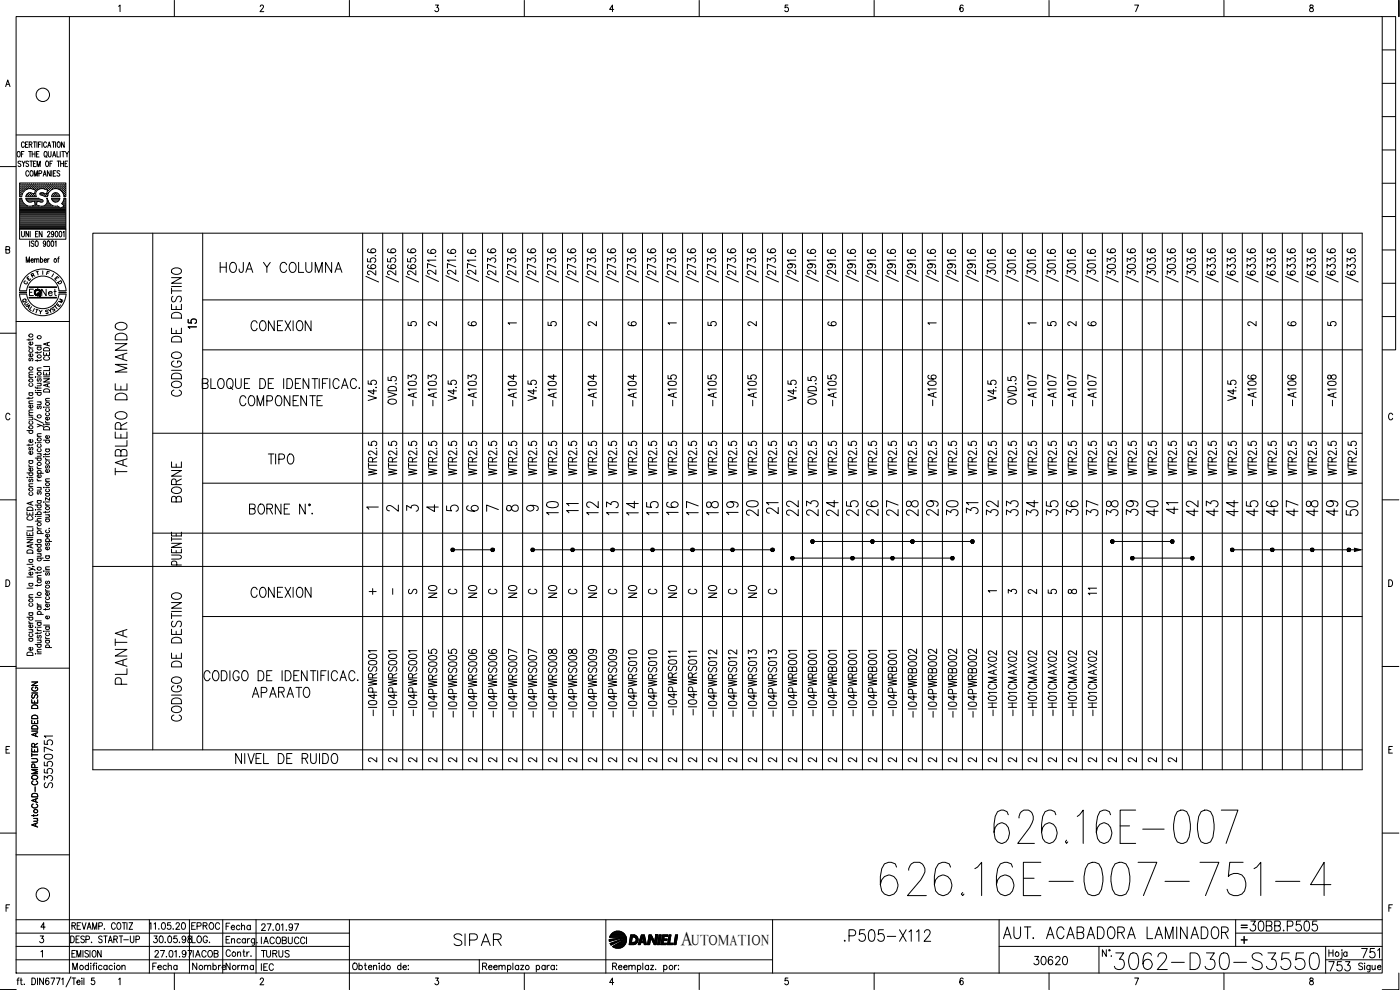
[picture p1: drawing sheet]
<svg xmlns="http://www.w3.org/2000/svg" width="420mm" height="297mm" viewBox="0 0 420 297" stroke-linecap="round" stroke-linejoin="round" font-family="sans-serif">
<defs><g id="words">
<text font-size="15.4" x="297" y="254.4">626.16E-007</text>
<text font-size="15" x="262.8" y="269.9">626.16E-007-751-4</text>
<text font-size="8.8" x="333.4" y="292.1">3062-D30-S3550</text>
<g font-size="7.1">
<text x="39.2" y="143.6" transform="rotate(-90 39.2 143.6)">TABLERO DE MANDO</text>
<text x="192.6" y="155.9" transform="rotate(-90 192.6 155.9)">14</text>
<text x="210.6" y="155.6" transform="rotate(-90 210.6 155.6)">17</text>
<text x="216.6" y="155.6" transform="rotate(-90 216.6 155.6)">18</text>
<text x="228.6" y="155.9" transform="rotate(-90 228.6 155.9)">20</text>
<text x="240.6" y="155.9" transform="rotate(-90 240.6 155.9)">22</text>
<text x="246.6" y="155.9" transform="rotate(-90 246.6 155.9)">23</text>
<text x="252.6" y="155.9" transform="rotate(-90 252.6 155.9)">24</text>
<text x="258.6" y="155.9" transform="rotate(-90 258.6 155.9)">25</text>
<text x="264.6" y="155.9" transform="rotate(-90 264.6 155.9)">26</text>
<text x="270.6" y="155.9" transform="rotate(-90 270.6 155.9)">27</text>
<text x="276.6" y="155.9" transform="rotate(-90 276.6 155.9)">28</text>
<text x="282.6" y="155.9" transform="rotate(-90 282.6 155.9)">29</text>
<text x="288.6" y="155.9" transform="rotate(-90 288.6 155.9)">30</text>
<text x="300.6" y="155.9" transform="rotate(-90 300.6 155.9)">32</text>
<text x="306.6" y="155.9" transform="rotate(-90 306.6 155.9)">33</text>
<text x="312.6" y="155.9" transform="rotate(-90 312.6 155.9)">34</text>
<text x="318.6" y="155.9" transform="rotate(-90 318.6 155.9)">35</text>
<text x="324.6" y="155.9" transform="rotate(-90 324.6 155.9)">36</text>
<text x="330.6" y="155.9" transform="rotate(-90 330.6 155.9)">37</text>
<text x="336.5" y="155.9" transform="rotate(-90 336.5 155.9)">38</text>
<text x="342.5" y="155.9" transform="rotate(-90 342.5 155.9)">39</text>
<text x="348.5" y="155.9" transform="rotate(-90 348.5 155.9)">40</text>
<text x="360.5" y="155.9" transform="rotate(-90 360.5 155.9)">42</text>
<text x="366.5" y="155.9" transform="rotate(-90 366.5 155.9)">43</text>
<text x="372.5" y="155.9" transform="rotate(-90 372.5 155.9)">44</text>
<text x="378.5" y="155.9" transform="rotate(-90 378.5 155.9)">45</text>
<text x="384.5" y="155.9" transform="rotate(-90 384.5 155.9)">46</text>
<text x="390.5" y="155.9" transform="rotate(-90 390.5 155.9)">47</text>
<text x="396.5" y="155.9" transform="rotate(-90 396.5 155.9)">48</text>
<text x="402.5" y="155.9" transform="rotate(-90 402.5 155.9)">49</text>
<text x="408.5" y="155.9" transform="rotate(-90 408.5 155.9)">50</text>
<text x="39.2" y="206.4" transform="rotate(-90 39.2 206.4)">PLANTA</text>
<text x="135.1" y="285">SIPAR</text>
<text x="252.2" y="283.6">.P505-X112</text>
<text x="299.9" y="282.9">AUT. ACABADORA LAMINADOR</text>
</g>
<g font-size="6.6">
<text x="74.1" y="100.5">CONEXION</text>
<text x="55.4" y="119.9" transform="rotate(-90 55.4 119.9)">CODIGO DE DESTINO</text>
<text x="70.9" y="123.1">COMPONENTE</text>
<text x="55.4" y="151.7" transform="rotate(-90 55.4 151.7)">BORNE</text>
<text x="168.3" y="155.6" transform="rotate(-90 168.3 155.6)">10</text>
<text x="180.3" y="155.6" transform="rotate(-90 180.3 155.6)">12</text>
<text x="186.3" y="155.6" transform="rotate(-90 186.3 155.6)">13</text>
<text x="198.3" y="155.6" transform="rotate(-90 198.3 155.6)">15</text>
<text x="204.3" y="155.6" transform="rotate(-90 204.3 155.6)">16</text>
<text x="222.2" y="155.6" transform="rotate(-90 222.2 155.6)">19</text>
<text x="229" y="155.2">21</text>
<text x="288.9" y="155.2">31</text>
<text x="348.9" y="155.2">41</text>
<text x="74.1" y="180.6">CONEXION</text>
<text x="74.4" y="210.6">APARATO</text>
<text x="55.4" y="217.7" transform="rotate(-90 55.4 217.7)">CODIGO DE DESTINO</text>
</g>
<g font-size="6.2">
<text x="64.9" y="82.9">HOJA Y COLUMNA</text>
<text x="79.4" y="140.4">TIPO</text>
<text x="169" y="155.2">11</text>
<text x="373.9" y="280.5">30BB.P505</text>
<text x="397.6" y="292.5">753</text>
<text x="407.5" y="288.6">751</text>
</g>
<text font-size="5.9" x="204.3" y="283.4">A</text>
<g font-size="5.7">
<text x="60" y="99.8" transform="rotate(-90 60 99.8)">15</text>
<text x="125.9" y="123.1" transform="rotate(-90 125.9 123.1)">-A103</text>
<text x="131.9" y="123.1" transform="rotate(-90 131.9 123.1)">-A103</text>
<text x="143.9" y="123.1" transform="rotate(-90 143.9 123.1)">-A103</text>
<text x="155.9" y="123.1" transform="rotate(-90 155.9 123.1)">-A104</text>
<text x="167.9" y="123.1" transform="rotate(-90 167.9 123.1)">-A104</text>
<text x="179.9" y="123.1" transform="rotate(-90 179.9 123.1)">-A104</text>
<text x="191.9" y="123.1" transform="rotate(-90 191.9 123.1)">-A104</text>
<text x="203.9" y="123.1" transform="rotate(-90 203.9 123.1)">-A105</text>
<text x="215.9" y="123.1" transform="rotate(-90 215.9 123.1)">-A105</text>
<text x="227.9" y="123.1" transform="rotate(-90 227.9 123.1)">-A105</text>
<text x="251.9" y="123.1" transform="rotate(-90 251.9 123.1)">-A105</text>
<text x="281.9" y="123.1" transform="rotate(-90 281.9 123.1)">-A106</text>
<text x="311.9" y="123.1" transform="rotate(-90 311.9 123.1)">-A107</text>
<text x="317.9" y="123.1" transform="rotate(-90 317.9 123.1)">-A107</text>
<text x="323.8" y="123.1" transform="rotate(-90 323.8 123.1)">-A107</text>
<text x="329.8" y="123.1" transform="rotate(-90 329.8 123.1)">-A107</text>
<text x="377.8" y="123.1" transform="rotate(-90 377.8 123.1)">-A106</text>
<text x="389.8" y="123.1" transform="rotate(-90 389.8 123.1)">-A106</text>
<text x="401.8" y="123.1" transform="rotate(-90 401.8 123.1)">-A108</text>
<text x="131.9" y="180.6" transform="rotate(-90 131.9 180.6)">NO</text>
<text x="143.9" y="180.6" transform="rotate(-90 143.9 180.6)">NO</text>
<text x="155.9" y="180.6" transform="rotate(-90 155.9 180.6)">NO</text>
<text x="167.9" y="180.6" transform="rotate(-90 167.9 180.6)">NO</text>
<text x="179.9" y="180.6" transform="rotate(-90 179.9 180.6)">NO</text>
<text x="191.9" y="180.6" transform="rotate(-90 191.9 180.6)">NO</text>
<text x="203.9" y="180.6" transform="rotate(-90 203.9 180.6)">NO</text>
<text x="215.9" y="180.6" transform="rotate(-90 215.9 180.6)">NO</text>
<text x="227.9" y="180.6" transform="rotate(-90 227.9 180.6)">NO</text>
<text x="299.9" y="215.9" transform="rotate(-90 299.9 215.9)">-H01CMAX02</text>
<text x="305.9" y="215.9" transform="rotate(-90 305.9 215.9)">-H01CMAX02</text>
<text x="311.9" y="215.9" transform="rotate(-90 311.9 215.9)">-H01CMAX02</text>
<text x="317.9" y="215.9" transform="rotate(-90 317.9 215.9)">-H01CMAX02</text>
<text x="323.8" y="215.9" transform="rotate(-90 323.8 215.9)">-H01CMAX02</text>
<text x="329.8" y="215.9" transform="rotate(-90 329.8 215.9)">-H01CMAX02</text>
<text x="275.9" y="216.6" transform="rotate(-90 275.9 216.6)">-I04PWRB002</text>
<text x="281.9" y="216.6" transform="rotate(-90 281.9 216.6)">-I04PWRB002</text>
<text x="287.9" y="216.6" transform="rotate(-90 287.9 216.6)">-I04PWRB002</text>
<text x="293.9" y="216.6" transform="rotate(-90 293.9 216.6)">-I04PWRB002</text>
<text x="16.6" y="237.4" transform="rotate(-90 16.6 237.4)">S3550751</text>
<text x="309" y="290.7">30620</text>
</g>
<g font-size="5.3">
<text x="11.3" y="90">Net</text>
<text x="127" y="154.9">4</text>
<text x="56.4" y="280.1">EPROC</text>
<text x="77.3" y="288.6">TURUS</text>
</g>
<g font-size="4.9">
<text x="114.7" y="154.5">2</text>
<text x="120.6" y="154.5">3</text>
<text x="132.6" y="154.5">5</text>
<text x="138.6" y="154.5">6</text>
<text x="145" y="154.5">7</text>
<text x="151" y="154.5">8</text>
<text x="156.6" y="154.5">9</text>
<text x="109.7" y="179.6">+</text>
<text x="325.3" y="179.6">11</text>
<text x="66.7" y="280.1">Fecha</text>
<text x="56.4" y="284">LOG.</text>
<text x="44.4" y="292.1">Fecha</text>
<text x="56.4" y="292.1">Nombre</text>
<text x="66.7" y="292.1">Norma</text>
</g>
<g font-size="4.4">
<text x="121.4" y="99.1">5</text>
<text x="127.4" y="99.1">2</text>
<text x="139.3" y="99.1">6</text>
<text x="163.3" y="99.1">5</text>
<text x="175.3" y="99.1">2</text>
<text x="187.3" y="99.1">6</text>
<text x="211.3" y="99.1">5</text>
<text x="223.3" y="99.1">2</text>
<text x="247.3" y="99.1">6</text>
<text x="313.3" y="99.1">5</text>
<text x="319.3" y="99.1">2</text>
<text x="325.3" y="99.1">6</text>
<text x="373.2" y="99.1">2</text>
<text x="385.2" y="99.1">6</text>
<text x="397.2" y="99.1">5</text>
<text x="133.3" y="179.6">C</text>
<text x="145.3" y="179.6">C</text>
<text x="157.3" y="179.6">C</text>
<text x="169.3" y="179.6">C</text>
<text x="181.3" y="179.6">C</text>
<text x="193.3" y="179.6">C</text>
<text x="205.3" y="179.6">C</text>
<text x="217.3" y="179.6">C</text>
<text x="229.3" y="179.6">C</text>
<text x="109.4" y="230">2</text>
<text x="115.4" y="230">2</text>
<text x="121.4" y="230">2</text>
<text x="127.4" y="230">2</text>
<text x="133.3" y="230">2</text>
<text x="139.3" y="230">2</text>
<text x="145.3" y="230">2</text>
<text x="151.3" y="230">2</text>
<text x="157.3" y="230">2</text>
<text x="163.3" y="230">2</text>
<text x="169.3" y="230">2</text>
<text x="175.3" y="230">2</text>
<text x="181.3" y="230">2</text>
<text x="187.3" y="230">2</text>
<text x="193.3" y="230">2</text>
<text x="199.3" y="230">2</text>
<text x="205.3" y="230">2</text>
<text x="211.3" y="230">2</text>
<text x="217.3" y="230">2</text>
<text x="223.3" y="230">2</text>
<text x="229.3" y="230">2</text>
<text x="235.3" y="230">2</text>
<text x="241.3" y="230">2</text>
<text x="247.3" y="230">2</text>
<text x="253.3" y="230">2</text>
<text x="259.3" y="230">2</text>
<text x="265.3" y="230">2</text>
<text x="271.3" y="230">2</text>
<text x="277.3" y="230">2</text>
<text x="283.3" y="230">2</text>
<text x="289.3" y="230">2</text>
<text x="295.3" y="230">2</text>
<text x="301.3" y="230">2</text>
<text x="307.3" y="230">2</text>
<text x="313.3" y="230">2</text>
<text x="319.3" y="230">2</text>
<text x="325.3" y="230">2</text>
<text x="331.3" y="230">2</text>
<text x="337.3" y="230">2</text>
<text x="343.3" y="230">2</text>
<text x="349.2" y="230">2</text>
<text x="207.6" y="283.4">UTOMATION</text>
</g>
<g font-size="4">
<text x="12.7" y="83.6">F</text>
<text x="6" y="86.4">C</text>
<text x="8.1" y="84.3">R</text>
<text x="16.2" y="86.4">D</text>
<text x="5.6" y="92.1">Q</text>
<text x="6.3" y="92.8">U</text>
<text x="6.7" y="93.8">A</text>
<text x="14.1" y="94.5">S</text>
<text x="14.8" y="93.8">T</text>
<text x="16.2" y="92.1">M</text>
<text x="121.4" y="179.2">S</text>
<text x="301.3" y="179.2">3</text>
<text x="307.3" y="179.2">2</text>
<text x="313.3" y="179.2">5</text>
<text x="319.3" y="179.2">8</text>
</g>
<g font-size="3.5">
<text x="109" y="154.2">1</text>
<text x="371.1" y="279.4">=</text>
</g>
<g font-size="3.1">
<text x="151.3" y="98.4">1</text>
<text x="199.3" y="98.4">1</text>
<text x="277.3" y="98.4">1</text>
<text x="307.3" y="98.4">1</text>
<text x="295.3" y="178.9">1</text>
</g>
</g></defs>
<!-- layer: CART -->
<g fill="none" stroke="#000" stroke-width=".3">
<path d="M9.5 216.1v1h1.8v-1M9.5 210v.9h1.8v-.9M9.5 204.6h1.8l-1.8 1.1h1.8M9.5 219.4h1.8M9.5 207.9h1.8M9.6 218a.97 .97 0 0 1 1.1-.3 .97 .97 0 0 1 .6 1h-1.8zM9.6 214.9a.97 .97 0 0 1 1.1-.3 .97 .97 0 0 1 .6 1h-1.8zM9.6 211.8a.97 .97 0 0 1 1.2-.3 .97 .97 0 0 1 .5 1.1h-1.8zM9.8 208.4l-.3 .4 .3 .7 .4-.2 .6-.9h.2l.3 .4-.3 .7M9.9 206.1a.61 .61 0 0 0-.4 .8 .61 .61 0 0 0 .7 .4h.4a.6 .6 0 0 0 .7-.6 .6 .6 0 0 0-.7-.6v.4M10.4 210.3v.6M10.4 216.5v.6"/>
<path d="M11.3 219.8l-1.8 .6 1.8 .7M9.5 227.6h1.3l.5 .5-.3 .5-1.5 .1M9.5 224.6v1h1.8M9.5 226.5h1.8M9.5 225.9v1.1M9.6 238.3a.97 .97 0 0 1 1.1-.2 .97 .97 0 0 1 .6 1h-1.8zM9.6 232.9a.87 .87 0 0 1 1.1-.3 .87 .87 0 0 1 .5 .9 .87 .87 0 0 1-1 .4 .87 .87 0 0 1-.6-1zM9.9 234.3a.61 .61 0 0 0-.4 .7 .61 .61 0 0 0 .7 .5h.4a.61 .61 0 0 0 .7-.5 .61 .61 0 0 0-.4-.7M10.4 224.1l-.1-.9-.6-.1-.2 1h1.8M10.5 230.3l-.1-.9-.7-.1-.2 1h1.8M10.7 239.8v.8M11.3 239.6l-1.8 .6 1.8 .6"/>
<path d="M11.3 230.9h-1.8l1.8 .6-1.8 .6h1.8M9.9 241.2a.61 .61 0 0 0-.4 .8 .61 .61 0 0 0 .7 .4h.4a.61 .61 0 0 0 .7-.4 .61 .61 0 0 0-.4-.8M10.1 245.6h1.2M10.1 244.4v.6M10.7 247.1v.8M11 245.6l.3 .4-.1 .4h-1.1M11.3 246.9l-1.8 .6 1.8 .6M11.3 244.3l-.1 .4h-1.7M373.4 281v2.1"/>
<circle cx="10.7" cy="243.4" r=".58"/>
</g>
<!-- layer: CA_XR700|CART -->
<g fill="none" stroke="#000" stroke-width=".3">
<path d="M419.8 .1v4.9M27.9 70h380.9v161h-380.9zM45.8 70v155M60.8 70v155M108.8 70v161M114.9 70v161M120.9 70v161M126.8 70v161M132.8 70v161M138.9 70v161M144.8 70v161M150.8 70v161"/>
<path d="M156.8 70v161M162.9 70v161M168.8 70v161M174.8 70v161M180.8 70v161M186.9 70v161M192.8 70v161M198.8 70v161M204.9 70v161M210.8 70v161M216.8 70v161M222.8 70v161"/>
<path d="M228.9 70v161M234.8 70v161M240.8 70v161M246.8 70v161M252.9 70v161M258.8 70v161M264.8 70v161M270.8 70v161M276.8 70v161M282.8 70v161M288.8 70v161M294.9 70v161"/>
<path d="M300.8 70v161M306.8 70v161M312.8 70v161M318.9 70v161M324.8 70v161M330.8 70v161M336.8 70v161M342.8 70v161M348.8 70v161M354.8 70v161M360.8 70v161M366.8 70v161"/>
<path d="M372.8 70v161M378.8 70v161M384.9 70v161M390.8 70v161M396.8 70v161M402.8 70v161M60.8 90h348M60.8 105h348M45.8 130h363M45.8 160h363M60.8 145h348M27.9 170h380.9"/>
<path d="M60.8 185h348M27.9 225h380.9M0 297h4.8"/>
</g>
<!-- layer: CA_XR700|CART-ES -->
<g fill="none" stroke="#000" stroke-width=".3">
<path d="M60.7 115h1.1a.7 .7 0 0 0 .7-.7 .7 .7 0 0 0-.7-.7h-1.1v3h1.1l.4-.2 .2-.4a.79 .79 0 0 0-.6-1M63.3 113.6v3h1.4M65.8 113.7a.97 .97 0 0 1 1.1 .1 .97 .97 0 0 1 .4 1v.6a.99 .99 0 0 1-1 1.2 .99 .99 0 0 1-1-1.2l.1-1.1zM68.5 113.7a.97 .97 0 0 1 1 .1 .97 .97 0 0 1 .4 1 1.2 1.2 0 0 1-.1 1.3 1.2 1.2 0 0 1-1.3 .3 2.11 2.11 0 0 1 0-2.7zM70.7 113.6v2.1a.85 .85 0 0 0 .8 .9 .85 .85 0 0 0 .9-.9v-2.1M73.4 115h.9M74.9 113.6h-1.5v3M78 113.6a1.58 1.58 0 0 1 1.7 1 1.58 1.58 0 0 1-.5 1.8l-1.2 .2zM80.5 115h1M82.1 113.6h-1.6v3M85.1 113.6v3M86.1 113.6a1.55 1.55 0 0 1 1.6 .8 1.55 1.55 0 0 1-.2 1.7l-.5 .5h-.9z"/>
<path d="M88.6 115h1M90.2 113.6h-1.6v3M92.7 113.6v3l-1.7-3v3M93.6 113.6h1.7M94.5 113.6v3M95.8 113.6v3M96.8 115h.9M98.4 113.6h-1.6v3M99 113.6v3M101.8 114.3a.89 .89 0 0 0-1.4-.6 1.93 1.93 0 0 0 .3 2.9 .91 .91 0 0 0 1.1-.7M102.5 116.6l1-3 .9 3M102.9 115.6h1.2"/>
<path d="M107 114.3a.94 .94 0 0 0-1.2-.7 .94 .94 0 0 0-.6 1.2v.6a.94 .94 0 0 0 .6 1.2 .94 .94 0 0 0 1.2-.7M107.8 116.3l-.1 .1h.2M51.5 159.7v1.1h2.9v-1.1M74.9 152.6h1a.7 .7 0 0 0 .7-.7 .7 .7 0 0 0-.7-.7h-1v3h1a.82 .82 0 0 0 .7-.8 .82 .82 0 0 0-.7-.8M77.9 151.4l.2-.2a1.56 1.56 0 0 1 1 2.6l-.4 .4a1.46 1.46 0 0 1-1.1-2.2zM80.1 152.6h1.1a.71 .71 0 0 0 .6-.7 .71 .71 0 0 0-.6-.7h-1.1v3M80.9 152.6l.9 1.6M84.3 151.2v3l-1.7-3v3M85.3 152.6h1M86.9 151.2h-1.6v3h1.6M91.6 151.2v3l-1.7-3v3M92.7 151.3h.3v.4h-.3z"/>
<path d="M93.7 154v.2l.1-.1M51.5 166.5h2.1l.7 .3 .1 .2-.1 .5-.3 .2-2.5 .1M51.5 164.7v1.1h2.9v-1.1M51.5 163h2.9l-2.9 1.2h2.9M51.5 161.7h2.9M51.5 161.1v1.2M52.9 160.1v.7M52.9 165.2v.6M53 169.5l-.1-1-.4-.2-.9 .2-.1 1h2.9M63 202a.88 .88 0 0 0-1.3-.6 1.97 1.97 0 0 0 .2 2.8 .98 .98 0 0 0 1.1-.7M64.3 201.4l.7-.2a1.87 1.87 0 0 1 0 3 1.46 1.46 0 0 1-1.1-2.2zM66.4 201.2a1.59 1.59 0 0 1 1.7 1 1.59 1.59 0 0 1-.5 1.9l-1.2 .1z"/>
<path d="M69 201.2v3M71.8 202a.93 .93 0 0 0-1.2-.7 .93 .93 0 0 0-.7 1.1v.7a.94 .94 0 0 0 .9 1.2 .94 .94 0 0 0 1-1.2h-.6M73 201.4a1 1 0 0 1 1 0 1 1 0 0 1 .5 1v.7a.99 .99 0 0 1-1 1.2 .99 .99 0 0 1-1-1.2v-.7zM77.5 201.2a1.59 1.59 0 0 1 1.7 1 1.59 1.59 0 0 1-.5 1.9l-1.2 .1zM80.1 202.6h.9M81.6 201.2h-1.5v3M84.7 201.2v3M85.6 201.2a1.59 1.59 0 0 1 1.7 1 1.59 1.59 0 0 1-.5 1.9l-1.2 .1zM88.2 202.6h1M89.7 201.2h-1.5v3M92.2 201.2v3l-1.7-3v3M93.1 201.2h1.7"/>
<path d="M94 201.2v3M95.3 201.2v3M96.3 202.6h1M97.9 201.2h-1.6v3M98.5 201.2v3M101.3 202a.93 .93 0 0 0-1.2-.7 .93 .93 0 0 0-.7 1.1v.7a.93 .93 0 0 0 .7 1.1 .93 .93 0 0 0 1.2-.7M102 204.2l1-3 1 3M102.4 203.2h1.2M106.5 202a.93 .93 0 0 0-1.1-.8 .93 .93 0 0 0-.7 1.2v.7a.93 .93 0 0 0 .7 1.1 .93 .93 0 0 0 1.1-.7M107.4 203.9v.3l.1-.1M72.5 226.1v3l-1.8-3v3M73.4 226.1v3"/>
<path d="M74.4 226.1l1 3 .9-3M76.8 227.5h1M78.4 226.1h-1.6v3h1.6M79.1 226.1v3h1.5M83.5 226.1a1.61 1.61 0 0 1 1.7 1 1.61 1.61 0 0 1-.5 1.9l-1.2 .1zM86.1 227.5h.9M87.6 226.1h-1.5v3h1.5M90.7 227.5l1.4-.1 .3-.4-.2-.6-.4-.3h-1.1v3M91.5 227.5l.9 1.6M93.2 226.1v2.1a.85 .85 0 0 0 .9 .9 .85 .85 0 0 0 .8-.9v-2.1M95.9 226.1v3M96.9 226.1a1.63 1.63 0 0 1 1.7 1 1.63 1.63 0 0 1-.5 1.9l-1.2 .1z"/>
<path d="M99.9 226.3a.96 .96 0 0 1 1 0 .96 .96 0 0 1 .4 .9v.8a.99 .99 0 0 1-.9 1.1 .99 .99 0 0 1-1-1.1v-.8z"/>
</g>
<!-- layer: 0 -->
<g fill="none" stroke="#000" stroke-width=".3">
<path d="M110.3 77.6v.9l1.1 .1a.74 .74 0 0 1 .1-1.1 .74 .74 0 0 1 1 .2 .74 .74 0 0 1-.2 1M110.7 79.5l-.3 .1-.1 .4a1.6 1.6 0 0 0 2.5 0 .72 .72 0 0 0-.9-.6 .72 .72 0 0 0-.5 .9l.6 .3M110.7 74.7l-.3 .1-.1 .5a1.92 1.92 0 0 0 2.4 .3 .7 .7 0 0 0-.7-1 .7 .7 0 0 0-.6 1l.6 .2M112.7 76.6v.2l-.1-.1M116.3 77.6v.9l1 .1a.75 .75 0 0 1 .1-1.1 .75 .75 0 0 1 1.1 .2 .75 .75 0 0 1-.2 1M116.7 79.5l-.3 .1-.1 .4a1.45 1.45 0 0 0 2.5 0 .75 .75 0 0 0-.9-.6 .75 .75 0 0 0-.6 .9l.7 .3M116.7 74.7l-.3 .1-.1 .5a1.47 1.47 0 0 0 2.5-.1 .74 .74 0 0 0-.9-.6 .74 .74 0 0 0-.6 1l.7 .2M118.7 76.6v.2l-.1-.1M122.3 77.6v.9l1.1 .1a.75 .75 0 0 1 0-1.1 .75 .75 0 0 1 1.1 .2 .75 .75 0 0 1-.2 1M122.6 79.5l-.3 .5a1.47 1.47 0 0 0 2.5 0 .75 .75 0 0 0-.9-.6 .75 .75 0 0 0-.5 .9l.6 .3M122.6 74.7l-.3 .6a1.49 1.49 0 0 0 2.5-.1 .71 .71 0 0 0-1-.6 .71 .71 0 0 0-.2 1.2h.4M124.7 76.6v.2l-.2-.1"/>
<path d="M128.7 74.9l-.3 .1-.1 .5a1.53 1.53 0 0 0 2.1 .4l.3-.1a.71 .71 0 0 0-.7-1 .71 .71 0 0 0-.6 1l.6 .3M130.7 76.8l.1 .1h-.2M130.8 78h-2.5l.5 .5M134.7 74.9l-.3 .1-.1 .5a1.6 1.6 0 0 0 2.5 0 .72 .72 0 0 0-.9-.7 .72 .72 0 0 0-.5 1l.6 .3M136.7 76.8l-.1 .1M136.8 78h-2.5l.5 .5M140.6 74.9l-.3 .6a1.47 1.47 0 0 0 2.5-.1 .75 .75 0 0 0-.9-.6 .75 .75 0 0 0-.5 1l.5 .3M142.7 76.8l.1 .1h-.3M142.8 78h-2.5l.5 .5M146.3 78.5v-1l.9 .5a.75 .75 0 0 1 1.2-.6 .75 .75 0 0 1-.1 1.3M146.6 74.7l-.3 .6a1.49 1.49 0 0 0 2.5-.1 .71 .71 0 0 0-1-.6 .71 .71 0 0 0-.2 1.2h.4M148.7 76.6v.2l-.2-.1"/>
<path d="M152.3 78.5v-1l.9 .5a.74 .74 0 0 1 1.2-.6 .74 .74 0 0 1-.1 1.3M152.7 74.7l-.3 .1-.1 .5a1.49 1.49 0 0 0 2.5-.1 .73 .73 0 0 0-1-.6 .73 .73 0 0 0-.2 1.2h.4M154.7 76.6v.2l-.1-.1M158.3 78.5v-1l1 .5a.74 .74 0 0 1 1.1-.6 .74 .74 0 0 1-.1 1.3M158.7 74.7l-.3 .1-.1 .5a1.47 1.47 0 0 0 2.5-.1 .72 .72 0 0 0-.9-.6 .72 .72 0 0 0-.5 1l.6 .2M160.7 76.6v.2l-.1-.1M164.3 78.5v-1l.9 .5a.76 .76 0 0 1 1.2-.6 .76 .76 0 0 1-.1 1.3M164.6 74.7l-.3 .6a1.67 1.67 0 0 0 2.5 0 .74 .74 0 0 0-.9-.7 .74 .74 0 0 0-.5 1l.5 .2M166.7 76.6v.2l-.2-.1M170.3 78.5v-1l.9 .5a.75 .75 0 0 1 1.2-.6 .75 .75 0 0 1-.1 1.3M170.6 74.7l-.3 .6a1.49 1.49 0 0 0 2.5-.1 .71 .71 0 0 0-1-.6 .71 .71 0 0 0-.2 1.2h.4M172.7 76.6v.2l-.1-.1"/>
<path d="M176.3 78.5v-1l.9 .5a.74 .74 0 0 1 1.2-.6 .74 .74 0 0 1-.1 1.3M176.7 74.7l-.3 .1-.1 .5a1.92 1.92 0 0 0 2.4 .3 .7 .7 0 0 0-.7-1 .7 .7 0 0 0-.6 1l.6 .2M178.7 76.6v.2l-.1-.1M182.3 78.5v-1l1 .5a.74 .74 0 0 1 1.1-.6 .74 .74 0 0 1-.1 1.3M182.7 74.7l-.3 .1-.1 .5a1.47 1.47 0 0 0 2.5-.1 .74 .74 0 0 0-.9-.6 .74 .74 0 0 0-.6 1l.7 .2M184.7 76.6v.2l-.1-.1M188.3 78.5v-1l.9 .5a.76 .76 0 0 1 1.2-.6 .76 .76 0 0 1-.1 1.3M188.6 74.7l-.3 .6a1.67 1.67 0 0 0 2.5 0 .74 .74 0 0 0-.9-.7 .74 .74 0 0 0-.5 1l.5 .2M190.7 76.6v.2l-.2-.1M194.3 78.5v-1l.9 .5a.74 .74 0 0 1 1.2-.6 .74 .74 0 0 1-.1 1.3M194.6 74.7l-.2 .1-.1 .5a1.49 1.49 0 0 0 2.5-.1 .71 .71 0 0 0-1-.6 .71 .71 0 0 0-.2 1.2h.4M196.7 76.6v.2l-.1-.1"/>
<path d="M200.3 78.5v-1l1 .5a.74 .74 0 0 1 1.1-.6 .74 .74 0 0 1-.1 1.3M200.7 74.7l-.3 .1-.1 .5a1.92 1.92 0 0 0 2.4 .3 .7 .7 0 0 0-.7-1 .7 .7 0 0 0-.6 1l.6 .2M202.7 76.6v.2l-.1-.1M206.3 78.5v-1l1 .5a.74 .74 0 0 1 1.1-.6 .74 .74 0 0 1-.1 1.3M206.7 74.7l-.3 .1-.1 .5a1.67 1.67 0 0 0 2.5 0 .74 .74 0 0 0-.9-.7 .74 .74 0 0 0-.6 1l.6 .2M208.7 76.6l.1 .1h-.2M212.3 78.5v-1l.9 .5a.75 .75 0 0 1 1.2-.6 .75 .75 0 0 1-.1 1.3M212.6 74.7l-.3 .6a1.49 1.49 0 0 0 2.5-.1 .71 .71 0 0 0-1-.6 .71 .71 0 0 0-.2 1.2h.4M214.7 76.6v.2l-.2-.1M218.3 78.5v-1l.9 .5a.74 .74 0 0 1 1.2-.6 .74 .74 0 0 1-.1 1.3M218.7 74.7l-.3 .1-.1 .5a1.49 1.49 0 0 0 2.5-.1 .73 .73 0 0 0-1-.6 .73 .73 0 0 0-.2 1.2h.4M220.7 76.6v.2l-.1-.1"/>
<path d="M224.3 78.5v-1l1 .5a.74 .74 0 0 1 1.1-.6 .74 .74 0 0 1-.1 1.3M224.7 74.7l-.3 .1-.1 .5a1.92 1.92 0 0 0 2.4 .3 .7 .7 0 0 0-.7-1 .7 .7 0 0 0-.6 1l.6 .2M226.7 76.6v.2l-.1-.1M230.3 78.5v-1l.9 .5a.76 .76 0 0 1 1.2-.6 .76 .76 0 0 1-.1 1.3M230.6 74.7l-.3 .6a1.67 1.67 0 0 0 2.5 0 .74 .74 0 0 0-.9-.7 .74 .74 0 0 0-.5 1l.5 .2M232.7 76.6v.2l-.2-.1M236.6 74.9l-.3 .6a1.47 1.47 0 0 0 2.5-.1 .75 .75 0 0 0-.9-.6 .75 .75 0 0 0-.5 1l.6 .3M237.1 79.2l.6 .3a.66 .66 0 0 1-.7 .9 .66 .66 0 0 1-.4-1.1l.5-.1a1.19 1.19 0 0 1 1.7 .8l-.4 .3M238.7 76.8l.1 .1h-.3M238.8 78h-2.5l.5 .5M242.7 74.9l-.3 .1-.1 .5a1.5 1.5 0 0 0 2.5-.1 .72 .72 0 0 0-1-.6 .72 .72 0 0 0-.2 1.1l.4 .2M243.1 79.2l.6 .3a.7 .7 0 0 1-.6 .9 .7 .7 0 0 1-.7-.9 1.92 1.92 0 0 1 2.4 .2l-.1 .5-.3 .1"/>
<path d="M244.7 76.8l.1 .1h-.2M244.8 78h-2.5l.5 .5M248.7 74.9l-.3 .1-.1 .5a1.45 1.45 0 0 0 2.5-.1 .75 .75 0 0 0-.9-.6 .75 .75 0 0 0-.6 1l.7 .3M249.1 79.2a.64 .64 0 0 1 .7 .7 .64 .64 0 0 1-.8 .5l-.7-.5a1.49 1.49 0 0 1 2.5-.2l-.4 .6M250.7 76.8l.1 .1h-.2M250.8 78h-2.5l.5 .5M254.6 74.9l-.3 .6a1.47 1.47 0 0 0 2.5-.1 .75 .75 0 0 0-.9-.6 .75 .75 0 0 0-.5 1l.5 .3M255.1 79.2a.63 .63 0 0 1 .7 .7 .63 .63 0 0 1-.8 .5l-.6-.3v-.6a1.85 1.85 0 0 1 2.4 .2l-.3 .6M256.7 76.8l.1 .1h-.3M256.8 78h-2.5l.5 .5M260.6 74.9l-.2 .1-.1 .5a1.53 1.53 0 0 0 2.1 .4l.3-.1a.71 .71 0 0 0-.7-1 .71 .71 0 0 0-.6 1l.6 .3M261.1 79.2l.6 .3a.66 .66 0 0 1-.7 .9 .66 .66 0 0 1-.4-1.1l.5-.1a1.23 1.23 0 0 1 1.7 .8l-.4 .3"/>
<path d="M262.7 76.8l.1 .1h-.2M262.8 78h-2.5l.5 .5M266.7 74.9l-.3 .1-.1 .5a1.6 1.6 0 0 0 2.5 0 .72 .72 0 0 0-.9-.7 .72 .72 0 0 0-.5 1l.6 .3M267.1 79.2a.64 .64 0 0 1 .7 .7 .64 .64 0 0 1-.8 .5l-.7-.5a1.49 1.49 0 0 1 2.5-.2l-.1 .5-.3 .1M268.7 76.8l-.1 .1M268.8 78h-2.5l.5 .5M272.7 74.9l-.3 .1-.1 .5a1.47 1.47 0 0 0 2.5-.1 .75 .75 0 0 0-.9-.6 .75 .75 0 0 0-.6 1l.6 .3M273.1 79.2a.64 .64 0 0 1 .8 .7 .64 .64 0 0 1-.9 .5l-.7-.5a1.49 1.49 0 0 1 2.5-.2l-.4 .6M274.7 76.8l.1 .1h-.2M274.8 78h-2.5l.5 .5M278.6 74.9l-.3 .6a1.47 1.47 0 0 0 2.5-.1 .75 .75 0 0 0-.9-.6 .75 .75 0 0 0-.5 1l.6 .3M279.1 79.2a.63 .63 0 0 1 .7 .7 .63 .63 0 0 1-.8 .5l-.6-.3v-.6a1.85 1.85 0 0 1 2.4 .2l-.1 .5-.3 .1"/>
<path d="M280.7 76.8l.1 .1h-.3M280.8 78h-2.5l.5 .5M284.6 74.9l-.2 .1-.1 .5a1.53 1.53 0 0 0 2.1 .4l.3-.1a.71 .71 0 0 0-.7-1 .71 .71 0 0 0-.6 1l.6 .3M285.1 79.2l.6 .3a.67 .67 0 0 1-.7 .9 .67 .67 0 0 1-.4-1.1l.5-.1a1.23 1.23 0 0 1 1.7 .8l-.4 .3M286.7 76.8l.1 .1h-.2M286.8 78h-2.5l.5 .5M290.7 74.9l-.3 .1-.1 .5a1.6 1.6 0 0 0 2.5 0 .72 .72 0 0 0-.9-.7 .72 .72 0 0 0-.5 1l.6 .3M291.1 79.2a.64 .64 0 0 1 .7 .7 .64 .64 0 0 1-.8 .5l-.7-.5a1.49 1.49 0 0 1 2.5-.2l-.1 .5-.3 .1M292.7 76.8l-.1 .1M292.8 78h-2.5l.5 .5M296.4 79.4l.9-.3a1.05 1.05 0 0 1 1.5 .8 1.67 1.67 0 0 1-2.5 0zM296.6 74.9l-.3 .6a1.47 1.47 0 0 0 2.5-.1 .75 .75 0 0 0-.9-.6 .75 .75 0 0 0-.6 1l.6 .3"/>
<path d="M298.7 76.8l.1 .1h-.3M298.8 78h-2.5l.5 .5M302.4 79.4l1-.3a1.2 1.2 0 0 1 1.4 .6v.2a1.68 1.68 0 0 1-2.5 0zM302.6 74.9l-.3 .6a1.47 1.47 0 0 0 2.5-.1 .75 .75 0 0 0-.9-.6 .75 .75 0 0 0-.5 1l.6 .3M304.7 76.8l.1 .1h-.3M304.8 78h-2.5l.5 .5M308.4 79.4l1-.3a1.1 1.1 0 0 1 1.4 .8 1.72 1.72 0 0 1-2.5 0zM308.7 74.9l-.3 .1-.1 .5a1.5 1.5 0 0 0 2.5-.1 .72 .72 0 0 0-1-.6 .72 .72 0 0 0-.2 1.1l.4 .2M310.7 76.8l.1 .1h-.2M310.8 78h-2.5l.5 .5M314.4 79.4l.9-.3a1.05 1.05 0 0 1 1.5 .8 1.67 1.67 0 0 1-2.5 0zM314.7 74.9l-.3 .1-.1 .5a1.45 1.45 0 0 0 2.5-.1 .75 .75 0 0 0-.9-.6 .75 .75 0 0 0-.6 1l.7 .3"/>
<path d="M316.7 76.8l.1 .1h-.2M316.8 78h-2.5l.4 .5M320.4 79.4l1-.3a1.05 1.05 0 0 1 1.4 .8 1.67 1.67 0 0 1-2.5 0zM320.6 74.9l-.3 .6a1.47 1.47 0 0 0 2.5-.1 .75 .75 0 0 0-.9-.6 .75 .75 0 0 0-.5 1l.5 .3M322.7 76.8l.1 .1h-.3M322.8 78h-2.5l.5 .5M326.4 79.4l1-.3a1.1 1.1 0 0 1 1.4 .8 1.68 1.68 0 0 1-2.5 0zM326.6 74.9l-.2 .1-.1 .5a1.53 1.53 0 0 0 2.1 .4l.3-.1a.71 .71 0 0 0-.7-1 .71 .71 0 0 0-.6 1l.6 .3M328.7 76.8l.1 .1h-.3M328.8 78h-2.5l.5 .5M332.3 78.5v-1l.9 .5a.74 .74 0 0 1 1.2-.6 .74 .74 0 0 1-.1 1.3M332.4 79.6l1-.3a1.13 1.13 0 0 1 1.4 .6v.1a1.44 1.44 0 0 1-2 .5l-.5-.5z"/>
<path d="M332.7 74.7l-.3 .1-.1 .5a1.92 1.92 0 0 0 2.4 .3 .7 .7 0 0 0-.7-1 .7 .7 0 0 0-.6 1l.6 .2M334.7 76.6v.2l-.1-.1M338.3 78.5v-1l1 .5a.74 .74 0 0 1 1.1-.6 .74 .74 0 0 1-.1 1.3M338.4 79.6l.9-.3a1.05 1.05 0 0 1 1.5 .7 1.59 1.59 0 0 1-2.5 0zM338.7 74.7l-.3 .1-.1 .5a1.67 1.67 0 0 0 2.5 0 .74 .74 0 0 0-.9-.7 .74 .74 0 0 0-.6 1l.6 .2M340.7 76.6v.2l-.1-.1M344.3 78.5v-1l.9 .5a.75 .75 0 0 1 1.2-.6 .75 .75 0 0 1-.1 1.3M344.4 79.6l1-.3a1.05 1.05 0 0 1 1.4 .7 1.59 1.59 0 0 1-2.5 0zM344.6 74.7l-.3 .6a1.49 1.49 0 0 0 2.5-.1 .71 .71 0 0 0-1-.6 .71 .71 0 0 0-.2 1.2h.3M346.7 76.6v.2l-.2-.1M350.3 78.5v-1l.9 .5a.74 .74 0 0 1 1.2-.6 .74 .74 0 0 1-.1 1.3M350.4 79.6l1-.3a1.1 1.1 0 0 1 1.4 .7 1.6 1.6 0 0 1-2.5 0z"/>
<path d="M350.6 74.7l-.2 .1-.1 .5a1.49 1.49 0 0 0 2.5-.1 .73 .73 0 0 0-1-.6 .73 .73 0 0 0-.2 1.2h.4M352.7 76.6v.2l-.1-.1M356.3 78.5v-1l1 .5a.74 .74 0 0 1 1.1-.6 .74 .74 0 0 1-.1 1.3M356.4 79.6l1-.3a1.13 1.13 0 0 1 1.4 .6v.1a1.44 1.44 0 0 1-2 .5l-.5-.5zM356.7 74.7l-.3 .1-.1 .5a1.92 1.92 0 0 0 2.4 .3 .7 .7 0 0 0-.7-1 .7 .7 0 0 0-.6 1l.6 .2M358.7 76.6v.2l-.1-.1M362.3 78.5v-1l1 .5a.74 .74 0 0 1 1.1-.6 .74 .74 0 0 1-.1 1.3M362.6 74.7l-.3 .6a1.67 1.67 0 0 0 2.5 0 .74 .74 0 0 0-.9-.7 .74 .74 0 0 0-.6 1l.6 .2M364.7 76.6v.2l-.2-.1M368.3 78.5v-1l.9 .5a.75 .75 0 0 1 1.2-.6 .75 .75 0 0 1-.1 1.3M368.6 74.7l-.3 .6a1.49 1.49 0 0 0 2.5-.1 .71 .71 0 0 0-1-.6 .71 .71 0 0 0-.2 1.2h.4M370.7 76.6v.2l-.2-.1"/>
<path d="M374.3 78.5v-1l.9 .5a.74 .74 0 0 1 1.2-.6 .74 .74 0 0 1-.1 1.3M374.6 74.7l-.2 .1-.1 .5a1.52 1.52 0 0 0 2.5-.1 .73 .73 0 0 0-1-.6 .73 .73 0 0 0-.2 1.2h.4M376.7 76.6v.2l-.1-.1M380.3 78.5v-1l1 .5a.74 .74 0 0 1 1.1-.6 .74 .74 0 0 1-.1 1.3M380.7 74.7l-.3 .1-.1 .5a1.47 1.47 0 0 0 2.5-.1 .72 .72 0 0 0-.9-.6 .72 .72 0 0 0-.5 1l.6 .2M382.7 76.6v.2l-.1-.1M386.3 78.5v-1l.9 .5a.76 .76 0 0 1 1.2-.6 .76 .76 0 0 1-.1 1.3M386.6 74.7l-.3 .6a1.67 1.67 0 0 0 2.5 0 .74 .74 0 0 0-.9-.7 .74 .74 0 0 0-.6 1l.6 .2M388.7 76.6v.2l-.2-.1M392.3 78.5v-1l.9 .5a.74 .74 0 0 1 1.2-.6 .74 .74 0 0 1-.1 1.3M392.6 74.7l-.2 .1-.1 .5a1.49 1.49 0 0 0 2.5-.1 .71 .71 0 0 0-1-.6 .71 .71 0 0 0-.2 1.2h.4M394.7 76.6v.2l-.2-.1"/>
<path d="M398.3 78.5v-1l.9 .5a.74 .74 0 0 1 1.2-.6 .74 .74 0 0 1-.1 1.3M398.7 74.7l-.3 .1-.1 .5a1.92 1.92 0 0 0 2.4 .3 .7 .7 0 0 0-.7-1 .7 .7 0 0 0-.6 1l.6 .2M400.7 76.6v.2l-.1-.1M404.3 78.5v-1l1 .5a.74 .74 0 0 1 1.1-.6 .74 .74 0 0 1-.1 1.3M404.7 74.7l-.3 .1-.1 .5a1.67 1.67 0 0 0 2.5 0 .74 .74 0 0 0-.9-.7 .74 .74 0 0 0-.6 1l.6 .2M406.7 76.6l.1 .1h-.2M109.8 82.9l3.8 1.7M112.8 81.2v1.3l-1.2-.9a.68 .68 0 0 0-.9-.3 .68 .68 0 0 0-.3 .9l.5 .2M115.8 82.9l3.8 1.7M118.8 81.2v1.3l-1.2-.9a.68 .68 0 0 0-.9-.3 .68 .68 0 0 0-.3 .9l.5 .2M121.8 82.9l3.8 1.7M124.8 81.2v1.3l-1.2-.9-.8-.3-.5 .3v.4l.6 .4"/>
<path d="M127.8 82.7l3.8 1.7M130.8 81v1.3l-1.2-.9-.8-.3-.4 .2-.1 .6 .6 .3M130.8 80l-2.5-.9v1.3M133.8 82.7l3.8 1.7M136.8 81v1.3l-1.8-1.2-.7 .4 .1 .5 .5 .2M136.8 80l-2.5-.9v1.3M139.8 82.7l3.8 1.7M142.8 81v1.3l-1.5-1.1-.5-.1-.4 .2-.1 .6 .6 .3M142.8 80l-2.5-.9v1.3M145.8 82.9l3.8 1.7M148.8 81.2v1.3l-1.2-.9-.8-.3-.5 .3v.4l.6 .4M148.8 80.2l-2.5-.9v1.3"/>
<path d="M151.8 82.9l3.8 1.7M154.8 81.2v1.3l-1.2-.9a.68 .68 0 0 0-.9-.3 .68 .68 0 0 0-.3 .9l.5 .2M154.8 80.2l-2.5-.9v1.3M157.8 82.9l3.8 1.7M160.8 81.2v1.3l-1.2-.9a.68 .68 0 0 0-.9-.3 .68 .68 0 0 0-.3 .9l.5 .2M160.8 80.2l-2.5-.9v1.3M163.8 82.9l3.8 1.7M166.8 81.2v1.3l-1.2-.9-.8-.3-.5 .3v.4l.6 .4M166.8 80.2l-2.5-.9v1.3M169.8 82.9l3.8 1.7M172.8 81.2v1.3l-1.2-.9-.8-.3-.5 .3v.4l.6 .4M172.8 80.2l-2.5-.9v1.3"/>
<path d="M175.8 82.9l3.8 1.7M178.8 81.2v1.3l-1.2-.9a.68 .68 0 0 0-.9-.3 .68 .68 0 0 0-.3 .9l.5 .2M178.8 80.2l-2.5-.9v1.3M181.8 82.9l3.8 1.7M184.8 81.2v1.3l-1.2-.9a.68 .68 0 0 0-.9-.3 .68 .68 0 0 0-.3 .9l.5 .2M184.8 80.2l-2.5-.9v1.3M187.8 82.9l3.8 1.7M190.8 81.2v1.3l-1.2-.9-.8-.3-.5 .3v.4l.6 .4M190.8 80.2l-2.5-.9v1.3M193.8 82.9l3.8 1.7M196.8 81.2v1.3l-1.2-.9-.8-.3-.4 .2-.1 .5 .6 .4M196.8 80.2l-2.5-.9v1.3"/>
<path d="M199.8 82.9l3.8 1.7M202.8 81.2v1.3l-1.2-.9a.68 .68 0 0 0-.9-.3 .68 .68 0 0 0-.3 .9l.5 .2M202.8 80.2l-2.5-.9v1.3M205.8 82.9l3.8 1.7M208.8 81.2v1.3l-1.2-.9a.68 .68 0 0 0-.9-.3 .68 .68 0 0 0-.3 .9l.5 .2M208.8 80.2l-2.5-.9v1.3M211.8 82.9l3.8 1.7M214.8 81.2v1.3l-1.2-.9-.8-.3-.5 .3v.4l.6 .4M214.8 80.2l-2.5-.9v1.3M217.8 82.9l3.8 1.7M220.8 81.2v1.3l-1.2-.9a.68 .68 0 0 0-1-.3 .68 .68 0 0 0-.2 .9l.5 .2M220.8 80.2l-2.5-.9v1.3"/>
<path d="M223.8 82.9l3.8 1.7M226.8 81.2v1.3l-1.2-.9a.68 .68 0 0 0-.9-.3 .68 .68 0 0 0-.3 .9l.5 .2M226.8 80.2l-2.5-.9v1.3M229.8 82.9l3.8 1.7M232.8 81.2v1.3l-1.2-.9-.8-.3-.5 .3v.4l.6 .4M232.8 80.2l-2.5-.9v1.3M235.8 82.7l3.8 1.7M238.8 81v1.3l-1.2-.9-.8-.3-.4 .2-.1 .6 .6 .3M241.8 82.7l3.8 1.7M244.8 81v1.3l-1.6-1.1-.4-.1-.4 .2-.1 .6 .6 .3M247.8 82.7l3.8 1.7M250.8 81v1.3l-1.5-1.1-.5-.1-.4 .2-.1 .6 .6 .3"/>
<path d="M253.8 82.7l3.8 1.7M256.8 81v1.3l-1.2-.9-.8-.3-.4 .2-.1 .6 .6 .3M259.8 82.7l3.8 1.7M262.8 81v1.3l-1.2-.9-.8-.3-.4 .2-.1 .6 .6 .3M265.8 82.7l3.8 1.7M268.8 81v1.3l-1.8-1.2-.7 .4 .1 .5 .5 .2M271.8 82.7l3.8 1.7M274.8 81v1.3l-1.5-1.1-.5-.1-.4 .2-.1 .6 .6 .3M277.8 82.7l3.8 1.7M280.8 81v1.3l-1.2-.9-.8-.3-.4 .2-.1 .6 .6 .3M283.8 82.7l3.8 1.7M286.8 81v1.3l-1.6-1.1-.4-.1-.4 .2-.1 .6 .6 .3"/>
<path d="M289.8 82.7l3.8 1.7M292.8 81v1.3l-1.8-1.2-.7 .4 .1 .5 .5 .2M295.8 82.7l3.8 1.7M296.3 82.2v-1.1l1 .5a.73 .73 0 0 1 1.1-.5 .73 .73 0 0 1-.1 1.2M301.8 82.7l3.8 1.7M302.3 82.2v-1.1l.9 .5a.74 .74 0 0 1 1.2-.5 .74 .74 0 0 1-.1 1.2M307.8 82.7l3.8 1.7M308.3 82.2v-1.1l.9 .5a.73 .73 0 0 1 1.2-.5 .73 .73 0 0 1-.1 1.2M313.8 82.7l3.8 1.7M314.3 82.2v-1.1l1 .5a.73 .73 0 0 1 1.1-.5 .73 .73 0 0 1-.1 1.2M319.8 82.7l3.8 1.7M320.3 82.2v-1.1l.9 .5a.75 .75 0 0 1 1.2-.6 .75 .75 0 0 1-.1 1.3"/>
<path d="M325.8 82.7l3.8 1.7M326.3 82.2v-1.1l.9 .5a.73 .73 0 0 1 1.2-.5 .73 .73 0 0 1-.1 1.2M331.8 82.9l3.8 1.7M332.3 82.3v-1l.9 .6a.74 .74 0 0 1 1.2-.7 .74 .74 0 0 1-.1 1.3M337.8 82.9l3.8 1.7M338.3 82.3v-1l1 .6a.74 .74 0 0 1 1.1-.7 .74 .74 0 0 1-.1 1.3M343.8 82.9l3.8 1.7M344.3 82.3v-1l.9 .6a.75 .75 0 0 1 1.2-.7 .75 .75 0 0 1-.1 1.3M349.8 82.9l3.8 1.7M350.3 82.3v-1l.9 .6a.74 .74 0 0 1 1.2-.7 .74 .74 0 0 1-.1 1.3M355.8 82.9l3.8 1.7M356.3 82.3v-1l1 .6a.74 .74 0 0 1 1.1-.7 .74 .74 0 0 1-.1 1.3"/>
<path d="M361.8 82.9l3.8 1.7M362.3 80.4v-1l1 .6a.74 .74 0 0 1 1.1-.7 .74 .74 0 0 1-.1 1.3M362.6 81.4l-.3 .5a1.47 1.47 0 0 0 2.5 0 .75 .75 0 0 0-.9-.6 .75 .75 0 0 0-.6 .9l.6 .3M367.8 82.9l3.8 1.7M368.3 80.4v-1l.9 .6a.75 .75 0 0 1 1.2-.7 .75 .75 0 0 1-.1 1.3M368.6 81.4l-.3 .5a1.47 1.47 0 0 0 2.5 0 .75 .75 0 0 0-.9-.6 .75 .75 0 0 0-.5 .9l.6 .3M373.8 82.9l3.8 1.7M374.3 80.4v-1l.9 .6a.74 .74 0 0 1 1.2-.7 .74 .74 0 0 1-.1 1.3M374.6 81.4l-.2 .1-.1 .4a1.5 1.5 0 0 0 2.5 0 .72 .72 0 0 0-1-.7 .72 .72 0 0 0-.2 1.2l.4 .1M379.8 82.9l3.8 1.7M380.3 80.4v-1l1 .6a.74 .74 0 0 1 1.1-.7 .74 .74 0 0 1-.1 1.3M380.7 81.4l-.3 .1-.1 .4a1.45 1.45 0 0 0 2.5 0 .73 .73 0 0 0-.9-.6 .73 .73 0 0 0-.5 .9l.6 .3"/>
<path d="M385.8 82.9l3.8 1.7M386.3 80.4v-1l.9 .6a.76 .76 0 0 1 1.2-.7 .76 .76 0 0 1-.1 1.3M386.6 81.4l-.3 .5a1.47 1.47 0 0 0 2.5 0 .75 .75 0 0 0-.9-.6 .75 .75 0 0 0-.6 .9l.6 .3M391.8 82.9l3.8 1.7M392.3 80.4v-1l.9 .6a.74 .74 0 0 1 1.2-.7 .74 .74 0 0 1-.1 1.3M392.6 81.4l-.2 .1-.1 .4a1.53 1.53 0 0 0 2.1 .5l.3-.2a.71 .71 0 0 0-.7-.9 .71 .71 0 0 0-.6 .9l.6 .3M397.8 82.9l3.8 1.7M398.3 80.4v-1l.9 .6a.74 .74 0 0 1 1.2-.7 .74 .74 0 0 1-.1 1.3M398.7 81.4l-.3 .1-.1 .4a1.6 1.6 0 0 0 2.5 0 .72 .72 0 0 0-.9-.6 .72 .72 0 0 0-.5 .9l.6 .3M403.8 82.9l3.8 1.7M404.3 80.4v-1l1 .6a.74 .74 0 0 1 1.1-.7 .74 .74 0 0 1-.1 1.3M404.7 81.4l-.3 .1-.1 .4a1.47 1.47 0 0 0 2.5 0 .75 .75 0 0 0-.9-.6 .75 .75 0 0 0-.6 .9l.6 .3"/>
<path d="M110.5 118.6l2.5 .8-2.5 .8M110.5 114.2v1l1 .1a.76 .76 0 0 1 .1-1 .76 .76 0 0 1 1.1 0 .76 .76 0 0 1 0 1l-.2 .1M112.1 116.8v1.5l-1.6-1h2.5M112.9 116.1l.1 .2h-.3M116.5 117.6l2.5 .8-2.5 .8M116.5 113.1v1l1.1 .1a.76 .76 0 0 1 0-1 .76 .76 0 0 1 1.1 0 .76 .76 0 0 1 0 1l-.2 .1M116.6 116.3a1.58 1.58 0 0 1 2.4 .3v.6h-2.5zM118.9 115l-.2 .2M134.5 118.6l2.5 .8-2.5 .8M134.5 114.2v1l1.1 .1a.76 .76 0 0 1 0-1 .76 .76 0 0 1 1.1 0 .76 .76 0 0 1 0 1l-.2 .1M136.1 116.8v1.5l-1.6-1h2.5M136.9 116.1l.1 .2h-.3"/>
<path d="M158.5 118.6l2.5 .8-2.5 .8M158.5 114.2v1l1.1 .1a.76 .76 0 0 1 0-1 .76 .76 0 0 1 1.1 0 .76 .76 0 0 1 0 1l-.2 .1M160.1 116.8v1.5l-1.6-1h2.5M160.9 116.1l.1 .2h-.3M236.5 118.6l2.5 .8-2.5 .8M236.5 114.2v1l1 .1a.76 .76 0 0 1 .1-1 .76 .76 0 0 1 1 0 .76 .76 0 0 1 .1 1l-.2 .1M238.1 116.8v1.5l-1.6-1h2.5M238.8 116.1l.2 .2h-.3M242.5 117.6l2.5 .8-2.5 .8M242.5 113.1v1l1 .1a.76 .76 0 0 1 .1-1 .76 .76 0 0 1 1.1 0 .76 .76 0 0 1 0 1l-.2 .1M242.6 116.3a1.63 1.63 0 0 1 2.4 .3v.6h-2.5zM244.9 115l.1 .2h-.3"/>
<path d="M296.5 118.6l2.5 .8-2.5 .8M296.5 114.2v1l1.1 .1a.76 .76 0 0 1 0-1 .76 .76 0 0 1 1.1 0 .76 .76 0 0 1 0 1l-.2 .1M298.2 116.8v1.5l-1.7-1h2.5M298.8 116.1l.2 .2h-.3M302.5 117.6l2.5 .8-2.5 .8M302.5 113.1v1l1 .1a.76 .76 0 0 1 .1-1 .76 .76 0 0 1 1 0 .76 .76 0 0 1 .1 1l-.2 .1M302.6 116.3a1.58 1.58 0 0 1 2.4 .3v.6h-2.5zM304.8 115l.2 .2h-.3M368.5 118.6l2.5 .8-2.5 .8M368.5 114.2v1l1 .1a.76 .76 0 0 1 .1-1 .76 .76 0 0 1 1 0 .76 .76 0 0 1 .1 1l-.2 .1M370.1 116.8v1.5l-1.6-1h2.5M370.8 116.1l.2 .2h-.3"/>
<path d="M110.6 132.6v.9l1.1 .1a.75 .75 0 0 1 0-1.1 .75 .75 0 0 1 1.1 .1 .75 .75 0 0 1-.2 1.1M110.6 139.6h2.5M110.6 139v1.3M111.8 138.6l-.1-1.2-.4-.2-.5 .1-.2 .4v.9h2.5M113 134.5l-.1 .1M113.1 135.2v1.4l-1.8-1.3-.7 .4 .1 .6 .5 .2M113.1 137.2l-1.3 .7M116.6 120.1a1.67 1.67 0 0 1 2.4 .2v.4a1.56 1.56 0 0 1-2.5 0zM116.6 132.6v.9l1 .1a.79 .79 0 0 1 .1-1 .79 .79 0 0 1 1.1 0 .79 .79 0 0 1 .1 1l-.3 .1M116.6 139.6h2.5M116.6 139v1.3M117.8 138.6l-.2-1.3h-.8l-.2 .4v.9h2.5"/>
<path d="M119 134.5l.1 .1h-.2M119.1 135.2v1.4l-1.5-1.2-.5-.1-.5 .4v.4l.6 .4M119.1 137.2l-1.3 .7M122.6 132.6v.9l1.1 .1a.78 .78 0 0 1 0-1 .78 .78 0 0 1 1.1 0 .78 .78 0 0 1 0 1l-.2 .1M122.6 139.6h2.5M122.6 139v1.3M123.8 138.6l-.1-1.2-.4-.2-.5 .1-.2 1.3h2.5M125 134.5l.1 .1h-.3M125.1 135.2v1.4l-1.2-1-.8-.3-.5 .4v.4l.6 .4M125.1 137.2l-1.3 .7M128.6 132.6v.9l1.1 .1a.78 .78 0 0 1 0-1 .78 .78 0 0 1 1.1 0 .78 .78 0 0 1 .1 1l-.3 .1M128.6 139.6h2.5"/>
<path d="M128.6 139v1.3M129.8 138.6l-.1-1.2-.4-.2-.5 .1-.2 1.3h2.5M131 134.5l.1 .1h-.2M131.1 135.2v1.4l-1.2-1-.8-.3-.4 .2-.1 .6 .6 .4M131.1 137.2l-1.3 .7M134.6 132.6v.9l1.1 .1a.75 .75 0 0 1 0-1.1 .75 .75 0 0 1 1.1 .1 .75 .75 0 0 1-.2 1.1M134.6 139.6h2.5M134.6 139v1.3M135.8 138.6l-.1-1.2-.4-.2-.5 .1-.2 .4v.9h2.5M137 134.5l-.1 .1M137.1 135.2v1.4l-1.8-1.3-.7 .4 .1 .6 .5 .2M137.1 137.2l-1.3 .7"/>
<path d="M140.6 132.6v.9l1 .1a.78 .78 0 0 1 .1-1 .78 .78 0 0 1 1.1 0 .78 .78 0 0 1 0 1l-.2 .1M140.6 139.6h2.5M140.6 139v1.3M141.8 138.6l-.2-1.3h-.8l-.2 .4v.9h2.5M143 134.5l.1 .1h-.3M143.1 135.2v1.4l-1.5-1.2-.5-.1-.5 .4v.4l.6 .4M143.1 137.2l-1.3 .7M146.6 132.6v.9l1.1 .1a.78 .78 0 0 1 0-1 .78 .78 0 0 1 1.1 0 .78 .78 0 0 1 0 1l-.2 .1M146.6 139.6h2.5M146.6 139v1.3M147.8 138.6l-.1-1.2-.4-.2-.5 .1-.2 1.3h2.5M149 134.5l.1 .1h-.3"/>
<path d="M149.1 135.2v1.4l-1.2-1-.8-.3-.5 .4v.4l.6 .4M149.1 137.2l-1.3 .7M152.6 132.6v.9l1.1 .1a.78 .78 0 0 1 0-1 .78 .78 0 0 1 1.1 0 .78 .78 0 0 1 .1 1l-.3 .1M152.6 139.6h2.5M152.6 139v1.3M153.8 138.6l-.1-1.2-.4-.2-.5 .1-.2 1.3h2.5M155 134.5l.1 .1h-.2M155.1 135.2v1.4l-1.6-1.2-.4-.1-.4 .2-.1 .6 .6 .4M155.1 137.2l-1.3 .7M158.6 132.6v.9l1.1 .1a.75 .75 0 0 1 0-1.1 .75 .75 0 0 1 1.1 .1 .75 .75 0 0 1-.2 1.1M158.6 139.6h2.5M158.6 139v1.3"/>
<path d="M159.8 138.6l-.1-1.2-.4-.2-.5 .1-.2 .4v.9h2.5M161 134.5l.1 .1h-.2M161.1 135.2v1.4l-1.5-1.2-.6-.1-.4 .4v.4l.6 .4M161.1 137.2l-1.3 .7M164.6 132.6v.9l1.1 .1a.78 .78 0 0 1 0-1 .78 .78 0 0 1 1.1 0 .78 .78 0 0 1 0 1l-.2 .1M164.6 139.6h2.5M164.6 139v1.3M165.8 138.6l-.1-1.2-.4-.2-.5 .1-.2 .4v.9h2.5M167 134.5l.1 .1h-.3M167.1 135.2v1.4l-1.2-1-.8-.3-.5 .4v.4l.6 .4M167.1 137.2l-1.3 .7M170.6 132.6v.9l1.1 .1a.78 .78 0 0 1 0-1 .78 .78 0 0 1 1.1 0 .78 .78 0 0 1 0 1l-.2 .1"/>
<path d="M170.6 139.6h2.5M170.6 139v1.3M171.8 138.6l-.1-1.2-.4-.2-.5 .1-.2 1.3h2.5M173 134.5l.1 .1h-.3M173.1 135.2v1.4l-1.2-1-.8-.3-.5 .4v.4l.6 .4M173.1 137.2l-1.3 .7M176.6 132.6v.9l1.1 .1a.75 .75 0 0 1 0-1.1 .75 .75 0 0 1 1.1 .1 .75 .75 0 0 1-.2 1.1M176.6 139.6h2.5M176.6 139v1.3M177.8 138.6l-.1-1.2-.4-.2-.5 .1-.2 .4v.9h2.5M179 134.5l-.1 .1M179.1 135.2v1.4l-1.8-1.3-.7 .4 .1 .6 .5 .2"/>
<path d="M179.1 137.2l-1.3 .7M182.6 132.6v.9l1 .1a.79 .79 0 0 1 .1-1 .79 .79 0 0 1 1.1 0 .79 .79 0 0 1 .1 1l-.3 .1M182.6 139.6h2.5M182.6 139v1.3M183.8 138.6l-.2-1.3h-.8l-.2 .4v.9h2.5M185 134.5l.1 .1h-.2M185.1 135.2v1.4l-1.5-1.2-.6-.1-.4 .4v.4l.6 .4M185.1 137.2l-1.3 .7M188.6 132.6v.9l1.1 .1a.78 .78 0 0 1 0-1 .78 .78 0 0 1 1.1 0 .78 .78 0 0 1 0 1l-.2 .1M188.6 139.6h2.5M188.6 139v1.3M189.8 138.6l-.1-1.2-.4-.2-.5 .1-.2 .4v.9h2.5"/>
<path d="M191 134.5l.1 .1h-.3M191.1 135.2v1.4l-1.2-1-.8-.3-.5 .4v.4l.6 .4M191.1 137.2l-1.3 .7M194.6 132.6v.9l1.1 .1a.78 .78 0 0 1 0-1 .78 .78 0 0 1 1.1 0 .78 .78 0 0 1 0 1l-.2 .1M194.6 139.6h2.5M194.6 139v1.3M195.8 138.6l-.1-1.2-.4-.2-.5 .1-.2 1.3h2.5M197 134.5l.1 .1h-.3M197.1 135.2v1.4l-1.2-1-.8-.3-.4 .2-.1 .6 .6 .4M197.1 137.2l-1.3 .7M200.6 132.6v.9l1.1 .1a.75 .75 0 0 1 0-1.1 .75 .75 0 0 1 1.1 .1 .75 .75 0 0 1-.2 1.1M200.6 139.6h2.5"/>
<path d="M200.6 139v1.3M201.8 138.6l-.1-1.2-.4-.2-.5 .1-.2 .4v.9h2.5M203 134.5l-.1 .1M203.1 135.2v1.4l-1.8-1.3-.7 .4 .1 .6 .5 .2M203.1 137.2l-1.3 .7M206.6 132.6v.9l1 .1a.78 .78 0 0 1 .1-1 .78 .78 0 0 1 1.1 0 .78 .78 0 0 1 0 1l-.2 .1M206.6 139.6h2.5M206.6 139v1.3M207.8 138.6l-.2-1.3h-.8l-.2 .4v.9h2.5M209 134.5l.1 .1h-.3M209.1 135.2v1.4l-1.5-1.2-.5-.1-.5 .4v.4l.6 .4M209.1 137.2l-1.3 .7"/>
<path d="M212.6 132.6v.9l1.1 .1a.78 .78 0 0 1 0-1 .78 .78 0 0 1 1.1 0 .78 .78 0 0 1 0 1l-.2 .1M212.6 139.6h2.5M212.6 139v1.3M213.8 138.6l-.1-1.2-.4-.2-.5 .1-.2 1.3h2.5M215 134.5l.1 .1h-.3M215.1 135.2v1.4l-1.2-1-.8-.3-.5 .4v.4l.6 .4M215.1 137.2l-1.3 .7M218.6 132.6v.9l1.1 .1a.78 .78 0 0 1 0-1 .78 .78 0 0 1 1.1 0 .78 .78 0 0 1 .1 1l-.3 .1M218.6 139.6h2.5M218.6 139v1.3M219.8 138.6l-.1-1.2-.4-.2-.5 .1-.2 1.3h2.5M221 134.5l.1 .1h-.2"/>
<path d="M221.1 135.2v1.4l-1.6-1.2-.4-.1-.4 .2-.1 .6 .6 .4M221.1 137.2l-1.3 .7M224.6 132.6v.9l1.1 .1a.75 .75 0 0 1 0-1.1 .75 .75 0 0 1 1.1 .1 .75 .75 0 0 1-.2 1.1M224.6 139.6h2.5M224.6 139v1.3M225.8 138.6l-.1-1.2-.4-.2-.5 .1-.2 .4v.9h2.5M226.9 134.5l.2 .1h-.2M227.1 135.2v1.4l-1.5-1.2-.6-.1-.4 .4v.4l.6 .4M227.1 137.2l-1.3 .7M230.6 132.6v.9l1 .1a.78 .78 0 0 1 .1-1 .78 .78 0 0 1 1.1 0 .78 .78 0 0 1 0 1l-.2 .1M230.6 139.6h2.5M230.6 139v1.3"/>
<path d="M231.8 138.6l-.2-1.2-.3-.2-.5 .1-.2 .4v.9h2.5M233 134.5l.1 .1h-.3M233.1 135.2v1.4l-1.2-1-.8-.3-.5 .4v.4l.6 .4M233.1 137.2l-1.3 .7M236.6 132.6v.9l1.1 .1a.78 .78 0 0 1 0-1 .78 .78 0 0 1 1.1 0 .78 .78 0 0 1 0 1l-.2 .1M236.6 139.6h2.5M236.6 139v1.3M237.8 138.6l-.1-1.2-.4-.2-.5 .1-.2 1.3h2.5M239 134.5l.1 .1h-.3M239.1 135.2v1.4l-1.2-1-.8-.3-.5 .4v.4l.6 .4M239.1 137.2l-1.3 .7M242.6 120.1a1.73 1.73 0 0 1 2.4 .2 1.39 1.39 0 0 1-2.4 .6z"/>
<path d="M242.6 132.6v.9l1.1 .1a.75 .75 0 0 1 0-1.1 .75 .75 0 0 1 1.1 .1 .75 .75 0 0 1-.2 1.1M242.6 139.6h2.5M242.6 139v1.3M243.8 138.6l-.1-1.2-.4-.2-.5 .1-.2 .4v.9h2.5M245 134.5l-.1 .1M245.1 135.2v1.4l-1.8-1.3-.7 .4 .1 .6 .5 .2M245.1 137.2l-1.3 .7M248.6 132.6v.9l1 .1a.79 .79 0 0 1 .1-1 .79 .79 0 0 1 1.1 0 .79 .79 0 0 1 .1 1l-.3 .1M248.6 139.6h2.5M248.6 139v1.3M249.8 138.6l-.2-1.3h-.8l-.2 .4v.9h2.5M251 134.5l.1 .1h-.2"/>
<path d="M251.1 135.2v1.4l-1.5-1.2-.6-.1-.4 .4v.4l.6 .4M251.1 137.2l-1.3 .7M254.6 132.6v.9l1.1 .1a.78 .78 0 0 1 0-1 .78 .78 0 0 1 1.1 0 .78 .78 0 0 1 0 1l-.2 .1M254.6 139.6h2.5M254.6 139v1.3M255.8 138.6l-.1-1.2-.4-.2-.5 .1-.2 .4v.9h2.5M257 134.5l.1 .1h-.3M257.1 135.2v1.4l-1.2-1-.8-.3-.5 .4v.4l.6 .4M257.1 137.2l-1.3 .7M260.6 132.6v.9l1.1 .1a.78 .78 0 0 1 0-1 .78 .78 0 0 1 1.1 0 .78 .78 0 0 1 0 1l-.2 .1M260.6 139.6h2.5M260.6 139v1.3"/>
<path d="M261.8 138.6l-.1-1.2-.4-.2-.5 .1-.2 1.3h2.5M263 134.5l.1 .1h-.3M263.1 135.2v1.4l-1.2-1-.8-.3-.4 .2-.1 .6 .6 .4M263.1 137.2l-1.3 .7M266.6 132.6v.9l1.1 .1a.75 .75 0 0 1 0-1.1 .75 .75 0 0 1 1.1 .1 .75 .75 0 0 1-.2 1.1M266.6 139.6h2.5M266.6 139v1.3M267.8 138.6l-.1-1.2-.4-.2-.5 .1-.2 .4v.9h2.5M269 134.5l-.1 .1M269.1 135.2v1.4l-1.8-1.3-.7 .4 .1 .6 .5 .2M269.1 137.2l-1.3 .7M272.6 132.6v.9l1 .1a.79 .79 0 0 1 .1-1 .79 .79 0 0 1 1.1 0 .79 .79 0 0 1 .1 1l-.3 .1"/>
<path d="M272.6 139.6h2.5M272.6 139v1.3M273.8 138.6l-.2-1.3h-.8l-.2 .4v.9h2.5M275 134.5l.1 .1h-.2M275.1 135.2v1.4l-1.5-1.2-.6-.1-.4 .4v.4l.6 .4M275.1 137.2l-1.3 .7M278.6 132.6v.9l1.1 .1a.78 .78 0 0 1 0-1 .78 .78 0 0 1 1.1 0 .78 .78 0 0 1 0 1l-.2 .1M278.6 139.6h2.5M278.6 139v1.3M279.8 138.6l-.1-1.2-.4-.2-.5 .1-.2 1.3h2.5M281 134.5l.1 .1h-.3M281.1 135.2v1.4l-1.2-1-.8-.3-.5 .4v.4l.6 .4"/>
<path d="M281.1 137.2l-1.3 .7M284.6 132.6v.9l1.1 .1a.78 .78 0 0 1 0-1 .78 .78 0 0 1 1.1 0 .78 .78 0 0 1 .1 1l-.3 .1M284.6 139.6h2.5M284.6 139v1.3M285.8 138.6l-.1-1.2-.4-.2-.5 .1-.2 1.3h2.5M287 134.5l.1 .1h-.2M287.1 135.2v1.4l-1.6-1.2-.4-.1-.4 .2-.1 .6 .6 .4M287.1 137.2l-1.3 .7M290.6 132.6v.9l1.1 .1a.78 .78 0 0 1 0-1 .78 .78 0 0 1 1.1 0 .78 .78 0 0 1 .1 1l-.3 .1M290.6 139.6h2.5M290.6 139v1.3M291.8 138.6l-.1-1.2-.4-.2-.5 .1-.2 .4v.9h2.5"/>
<path d="M293 134.5l-.1 .1M293.1 135.2v1.4l-1.8-1.3-.7 .4 .1 .6 .5 .2M293.1 137.2l-1.3 .7M296.6 132.6v.9l1 .1a.78 .78 0 0 1 .1-1 .78 .78 0 0 1 1.1 0 .78 .78 0 0 1 0 1l-.2 .1M296.6 139.6h2.5M296.6 139v1.3M297.8 138.6l-.2-1.2-.3-.2-.5 .1-.2 .4v.9h2.5M299 134.5l.1 .1h-.3M299.1 135.2v1.4l-1.2-1-.8-.3-.5 .4v.4l.6 .4M299.1 137.2l-1.3 .7M302.6 120.1a1.67 1.67 0 0 1 2.4 .2 1.28 1.28 0 0 1-1.3 1 1.28 1.28 0 0 1-1.2-1zM302.6 132.6v.9l1.1 .1a.78 .78 0 0 1 0-1 .78 .78 0 0 1 1.1 0 .78 .78 0 0 1 0 1l-.2 .1"/>
<path d="M302.6 139.6h2.5M302.6 139v1.3M303.8 138.6l-.1-1.2-.4-.2-.5 .1-.2 1.3h2.5M305 134.5l.1 .1h-.3M305.1 135.2v1.4l-1.2-1-.8-.3-.5 .4v.4l.6 .4M305.1 137.2l-1.3 .7M308.6 132.6v.9l1.1 .1a.78 .78 0 0 1 0-1 .78 .78 0 0 1 1.1 0 .78 .78 0 0 1 .1 1l-.3 .1M308.6 139.6h2.5M308.6 139v1.3M309.8 138.6l-.1-1.2-.4-.2-.5 .1-.2 .4v.9h2.5M311 134.5l.1 .1h-.2M311.1 135.2v1.4l-1.6-1.2-.4-.1-.5 .4v.4l.6 .4"/>
<path d="M311.1 137.2l-1.3 .7M314.6 132.6v.9l1 .1a.79 .79 0 0 1 .1-1 .79 .79 0 0 1 1.1 0 .79 .79 0 0 1 .1 1l-.3 .1M314.6 139.6h2.5M314.6 139v1.3M315.8 138.6l-.2-1.3h-.8l-.2 .4v.9h2.5M316.9 134.5l.2 .1h-.2M317.1 135.2v1.4l-1.5-1.2-.6-.1-.4 .4v.4l.6 .4M317.1 137.2l-1.3 .7M320.6 132.6v.9l1 .1a.78 .78 0 0 1 .1-1 .78 .78 0 0 1 1.1 0 .78 .78 0 0 1 0 1l-.2 .1M320.6 139.6h2.5M320.6 139v1.3M321.8 138.6l-.2-1.2-.3-.2-.5 .1-.2 .4v.9h2.5"/>
<path d="M323 134.5l.1 .1h-.3M323.1 135.2v1.4l-1.2-1-.8-.3-.5 .4v.4l.6 .4M323.1 137.2l-1.3 .7M326.6 132.6v.9l1.1 .1a.78 .78 0 0 1 0-1 .78 .78 0 0 1 1.1 0 .78 .78 0 0 1 0 1l-.2 .1M326.6 139.6h2.5M326.6 139v1.3M327.8 138.6l-.1-1.2-.4-.2-.5 .1-.2 1.3h2.5M329 134.5l.1 .1h-.3M329.1 135.2v1.4l-1.2-1-.8-.3-.4 .2-.1 .6 .6 .4M329.1 137.2l-1.3 .7M332.6 132.6v.9l1.1 .1a.75 .75 0 0 1 0-1.1 .75 .75 0 0 1 1.1 .1 .75 .75 0 0 1-.2 1.1M332.6 139.6h2.5"/>
<path d="M332.6 139v1.3M333.8 138.6l-.1-1.2-.4-.2-.5 .1-.2 .4v.9h2.5M335 134.5l-.1 .1M335.1 135.2v1.4l-1.8-1.3-.7 .4 .1 .6 .5 .2M335.1 137.2l-1.3 .7M338.6 132.6v.9l1 .1a.79 .79 0 0 1 .1-1 .79 .79 0 0 1 1.1 0 .79 .79 0 0 1 .1 1l-.3 .1M338.6 139.6h2.5M338.6 139v1.3M339.8 138.6l-.2-1.3h-.8l-.2 .4v.9h2.5M341 134.5l.1 .1h-.2M341.1 135.2v1.4l-1.5-1.2-.6-.1-.4 .4v.4l.6 .4M341.1 137.2l-1.3 .7"/>
<path d="M344.6 132.6v.9l1.1 .1a.78 .78 0 0 1 0-1 .78 .78 0 0 1 1.1 0 .78 .78 0 0 1 0 1l-.2 .1M344.6 139.6h2.5M344.6 139v1.3M345.8 138.6l-.1-1.2-.4-.2-.5 .1-.2 1.3h2.5M347 134.5l.1 .1h-.3M347.1 135.2v1.4l-1.2-1-.8-.3-.5 .4v.4l.6 .4M347.1 137.2l-1.3 .7M350.6 132.6v.9l1.1 .1a.78 .78 0 0 1 0-1 .78 .78 0 0 1 1.1 0 .78 .78 0 0 1 0 1l-.2 .1M350.6 139.6h2.5M350.6 139v1.3M351.8 138.6l-.1-1.2-.4-.2-.5 .1-.2 1.3h2.5M353 134.5l.1 .1h-.3"/>
<path d="M353.1 135.2v1.4l-1.6-1.2-.4-.1-.4 .2-.1 .6 .6 .4M353.1 137.2l-1.3 .7M356.6 132.6v.9l1.1 .1a.78 .78 0 0 1 0-1 .78 .78 0 0 1 1.1 0 .78 .78 0 0 1 .1 1l-.3 .1M356.6 139.6h2.5M356.6 139v1.3M357.8 138.6l-.1-1.2-.4-.2-.5 .1-.2 .4v.9h2.5M359 134.5l-.1 .1M359.1 135.2v1.4l-1.8-1.3-.7 .4 .1 .6 .5 .2M359.1 137.2l-1.3 .7M362.6 132.6v.9l1 .1a.78 .78 0 0 1 .1-1 .78 .78 0 0 1 1.1 0 .78 .78 0 0 1 0 1l-.2 .1M362.6 139.6h2.5M362.6 139v1.3"/>
<path d="M363.8 138.6l-.2-1.3h-.8l-.2 .4v.9h2.5M365 134.5l.1 .1h-.3M365.1 135.2v1.4l-1.5-1.2-.5-.1-.5 .4v.4l.6 .4M365.1 137.2l-1.3 .7M368.6 132.6v.9l1.1 .1a.78 .78 0 0 1 0-1 .78 .78 0 0 1 1.1 0 .78 .78 0 0 1 0 1l-.2 .1M368.6 139.6h2.5M368.6 139v1.3M369.8 138.6l-.1-1.2-.4-.2-.5 .1-.2 1.3h2.5M371 134.5l.1 .1h-.3M371.1 135.2v1.4l-1.2-1-.8-.3-.5 .4v.4l.6 .4M371.1 137.2l-1.3 .7M374.6 132.6v.9l1.1 .1a.78 .78 0 0 1 0-1 .78 .78 0 0 1 1.1 0 .78 .78 0 0 1 .1 1l-.3 .1"/>
<path d="M374.6 139.6h2.5M374.6 139v1.3M375.8 138.6l-.1-1.2-.4-.2-.5 .1-.2 .4v.9h2.5M377 134.5l.1 .1h-.2M377.1 135.2v1.4l-1.6-1.2-.4-.1-.5 .4v.4l.6 .4M377.1 137.2l-1.3 .7M380.6 132.6v.9l1.1 .1a.75 .75 0 0 1 0-1.1 .75 .75 0 0 1 1.1 .1 .75 .75 0 0 1-.2 1.1M380.6 139.6h2.5M380.6 139v1.3M381.8 138.6l-.1-1.2-.4-.2-.5 .1-.2 .4v.9h2.5M382.9 134.5l.2 .1h-.2M383.1 135.2v1.4l-1.5-1.2-.6-.1-.4 .4v.4l.6 .4"/>
<path d="M383.1 137.2l-1.3 .7M386.6 132.6v.9l1 .1a.78 .78 0 0 1 .1-1 .78 .78 0 0 1 1.1 0 .78 .78 0 0 1 0 1l-.2 .1M386.6 139.6h2.5M386.6 139v1.3M387.8 138.6l-.2-1.2-.3-.2-.5 .1-.2 .4v.9h2.5M389 134.5l.1 .1h-.3M389.1 135.2v1.4l-1.2-1-.8-.3-.5 .4v.4l.6 .4M389.1 137.2l-1.3 .7M392.6 132.6v.9l1.1 .1a.78 .78 0 0 1 0-1 .78 .78 0 0 1 1.1 0 .78 .78 0 0 1 0 1l-.2 .1M392.6 139.6h2.5M392.6 139v1.3M393.8 138.6l-.1-1.2-.4-.2-.5 .1-.2 1.3h2.5"/>
<path d="M395 134.5l.1 .1h-.3M395.1 135.2v1.4l-1.2-1-.8-.3-.4 .2-.1 .6 .6 .4M395.1 137.2l-1.3 .7M398.6 132.6v.9l1.1 .1a.75 .75 0 0 1 0-1.1 .75 .75 0 0 1 1.1 .1 .75 .75 0 0 1-.2 1.1M398.6 139.6h2.5M398.6 139v1.3M399.8 138.6l-.1-1.2-.4-.2-.5 .1-.2 .4v.9h2.5M401 134.5l-.1 .1M401.1 135.2v1.4l-1.8-1.3-.7 .4 .1 .6 .5 .2M401.1 137.2l-1.3 .7M404.6 132.6v.9l1 .1a.79 .79 0 0 1 .1-1 .79 .79 0 0 1 1.1 0 .79 .79 0 0 1 .1 1l-.3 .1M404.6 139.6h2.5"/>
<path d="M404.6 139v1.3M405.8 138.6l-.2-1.3h-.8l-.2 .4v.9h2.5M407 134.5l.1 .1h-.2M407.1 135.2v1.4l-1.5-1.2-.6-.1-.4 .4v.4l.6 .4M407.1 137.2l-1.3 .7M110.6 140.7l2.5 .4-2.5 .5 2.5 .5-2.5 .5M116.6 140.7l2.5 .4-2.5 .5 2.5 .5-2.5 .5M122.6 140.7l2.5 .4-2.5 .5 2.5 .5-2.5 .5M128.6 140.7l2.5 .4-2.5 .5 2.5 .5-2.5 .5M134.6 140.7l2.5 .4-2.5 .5 2.5 .5-2.5 .5M140.6 140.7l2.5 .4-2.5 .5 2.5 .5-2.5 .5M146.6 140.7l2.5 .4-2.5 .5 2.5 .5-2.5 .5"/>
<path d="M152.6 140.7l2.5 .4-2.5 .5 2.5 .5-2.5 .5M158.6 140.7l2.5 .4-2.5 .5 2.5 .5-2.5 .5M164.6 140.7l2.5 .4-2.5 .5 2.5 .5-2.5 .5M170.6 140.7l2.5 .4-2.5 .5 2.5 .5-2.5 .5M176.6 140.7l2.5 .4-2.5 .5 2.5 .5-2.5 .5M182.6 140.7l2.5 .4-2.5 .5 2.5 .5-2.5 .5M188.6 140.7l2.5 .4-2.5 .5 2.5 .5-2.5 .5M194.6 140.7l2.5 .4-2.5 .5 2.5 .5-2.5 .5M200.6 140.7l2.5 .4-2.5 .5 2.5 .5-2.5 .5M206.6 140.7l2.5 .4-2.5 .5 2.5 .5-2.5 .5M212.6 140.7l2.5 .4-2.5 .5 2.5 .5-2.5 .5M218.6 140.7l2.5 .4-2.5 .5 2.5 .5-2.5 .5"/>
<path d="M224.6 140.7l2.5 .4-2.5 .5 2.5 .5-2.5 .5M230.6 140.7l2.5 .4-2.5 .5 2.5 .5-2.5 .5M236.6 140.7l2.5 .4-2.5 .5 2.5 .5-2.5 .5M242.6 140.7l2.5 .4-2.5 .5 2.5 .5-2.5 .5M248.6 140.7l2.5 .4-2.5 .5 2.5 .5-2.5 .5M254.6 140.7l2.5 .4-2.5 .5 2.5 .5-2.5 .5M260.6 140.7l2.5 .4-2.5 .5 2.5 .5-2.5 .5M266.6 140.7l2.5 .4-2.5 .5 2.5 .5-2.5 .5M272.6 140.7l2.5 .4-2.5 .5 2.5 .5-2.5 .5M278.6 140.7l2.5 .4-2.5 .5 2.5 .5-2.5 .5M284.6 140.7l2.5 .4-2.5 .5 2.5 .5-2.5 .5M290.6 140.7l2.5 .4-2.5 .5 2.5 .5-2.5 .5"/>
<path d="M296.6 140.7l2.5 .4-2.5 .5 2.5 .5-2.5 .5M302.6 140.7l2.5 .4-2.5 .5 2.5 .5-2.5 .5M308.6 140.7l2.5 .4-2.5 .5 2.5 .5-2.5 .5M314.6 140.7l2.5 .4-2.5 .5 2.5 .5-2.5 .5M320.6 140.7l2.5 .4-2.5 .5 2.5 .5-2.5 .5M326.6 140.7l2.5 .4-2.5 .5 2.5 .5-2.5 .5M332.6 140.7l2.5 .4-2.5 .5 2.5 .5-2.5 .5M338.6 140.7l2.5 .4-2.5 .5 2.5 .5-2.5 .5M344.6 140.7l2.5 .4-2.5 .5 2.5 .5-2.5 .5M350.6 140.7l2.5 .4-2.5 .5 2.5 .5-2.5 .5M356.6 140.7l2.5 .4-2.5 .5 2.5 .5-2.5 .5M362.6 140.7l2.5 .4-2.5 .5 2.5 .5-2.5 .5"/>
<path d="M368.6 140.7l2.5 .4-2.5 .5 2.5 .5-2.5 .5M374.6 140.7l2.5 .4-2.5 .5 2.5 .5-2.5 .5M380.6 140.7l2.5 .4-2.5 .5 2.5 .5-2.5 .5M386.6 140.7l2.5 .4-2.5 .5 2.5 .5-2.5 .5M392.6 140.7l2.5 .4-2.5 .5 2.5 .5-2.5 .5M398.6 140.7l2.5 .4-2.5 .5 2.5 .5-2.5 .5M404.6 140.7l2.5 .4-2.5 .5 2.5 .5-2.5 .5M117.9 176.6v1.7M135.8 165h12M159.9 165h72M237.8 167.5h48M243.8 162.5h48"/>
<path d="M333.8 162.5h18M339.9 167.5h17.9M369.8 165h36.7M110.7 198.4l1-.3a1.11 1.11 0 0 1 1.4 .8 1.39 1.39 0 0 1-2 .5l-.5-.5zM110.7 196.5l1-.3a1.11 1.11 0 0 1 1.4 .8 1.39 1.39 0 0 1-2 .5l-.5-.5zM113.1 195.2h-2.5l.5 .5M116.7 198.4l.9-.3a1.13 1.13 0 0 1 1.5 .8 1.59 1.59 0 0 1-2.5 0zM116.7 196.5l.9-.3a1.13 1.13 0 0 1 1.5 .8 1.59 1.59 0 0 1-2.5 0zM119.1 195.2h-2.5l.5 .5M122.7 198.4l1-.3a1.13 1.13 0 0 1 1.4 .8 1.59 1.59 0 0 1-2.5 0zM122.7 196.5l1-.3a1.13 1.13 0 0 1 1.4 .8 1.59 1.59 0 0 1-2.5 0zM125.1 195.2h-2.5l.5 .5"/>
<path d="M128.6 195v.9l1.1 .1a.78 .78 0 0 1 0-1 .78 .78 0 0 1 1.1 0 .78 .78 0 0 1 .1 1l-.3 .1M128.7 198.9l1-.3a1.18 1.18 0 0 1 1.4 .7 1.6 1.6 0 0 1-2.5 0zM128.7 197l1-.3a1.18 1.18 0 0 1 1.4 .7 1.6 1.6 0 0 1-2.5 0zM134.6 195v.9l1.1 .1a.75 .75 0 0 1 0-1.1 .75 .75 0 0 1 1.1 .1 .75 .75 0 0 1-.2 1.1M134.7 198.9l1-.3a1.11 1.11 0 0 1 1.4 .7 1.39 1.39 0 0 1-2 .5l-.5-.5zM134.7 197l1-.3a1.11 1.11 0 0 1 1.4 .7 1.39 1.39 0 0 1-2 .5l-.5-.5zM140.7 198.8l.9-.3a1.13 1.13 0 0 1 1.5 .8 1.59 1.59 0 0 1-2.5 0zM140.7 196.9l.9-.3a1.13 1.13 0 0 1 1.5 .8 1.59 1.59 0 0 1-2.5 0zM140.9 194.9l-.3 .6a1.47 1.47 0 0 0 2.5-.1 .74 .74 0 0 0-.9-.5 .74 .74 0 0 0-.6 .9l.6 .3M146.7 198.8l1-.3a1.13 1.13 0 0 1 1.4 .8 1.59 1.59 0 0 1-2.5 0zM146.7 196.9l1-.3a1.13 1.13 0 0 1 1.4 .8 1.59 1.59 0 0 1-2.5 0zM146.9 194.9l-.3 .6a1.47 1.47 0 0 0 2.5-.1 .71 .71 0 0 0-1-.6 .71 .71 0 0 0-.2 1.2l.4 .1"/>
<path d="M152.7 198.9l1-.3a1.18 1.18 0 0 1 1.4 .7 1.6 1.6 0 0 1-2.5 0zM152.7 197l1-.3a1.18 1.18 0 0 1 1.4 .7 1.6 1.6 0 0 1-2.5 0zM155.1 195.7l-2.5-.9v1.3M158.7 198.9l1-.3a1.11 1.11 0 0 1 1.4 .7 1.59 1.59 0 0 1-2.5 0zM158.7 197l1-.3a1.11 1.11 0 0 1 1.4 .7 1.59 1.59 0 0 1-2.5 0zM161.1 195.7l-2.5-.9v1.3M164.7 198.9l1-.3a1.13 1.13 0 0 1 1.4 .7 1.59 1.59 0 0 1-2.5 0zM164.7 197l1-.3a1.13 1.13 0 0 1 1.4 .7 1.59 1.59 0 0 1-2.5 0zM164.7 195a.68 .68 0 0 0 .2 1l.5-.1a.9 .9 0 0 1 .6-1 .9 .9 0 0 1 1.1 .4 .81 .81 0 0 1-.9 .9 .81 .81 0 0 1-.7-1.1l-.3-.2zM170.7 198.9l1-.3a1.13 1.13 0 0 1 1.4 .7 1.6 1.6 0 0 1-2.5 0zM170.7 197l1-.3a1.13 1.13 0 0 1 1.4 .7 1.6 1.6 0 0 1-2.5 0zM170.7 195a.68 .68 0 0 0 .2 1l.5-.1a1.01 1.01 0 0 1 .5-1 1.01 1.01 0 0 1 1.1 .1 .74 .74 0 0 1-.3 1.1 .74 .74 0 0 1-1-.6l-.3-.5z"/>
<path d="M176.7 198.8l1-.3a1.11 1.11 0 0 1 1.4 .8 1.39 1.39 0 0 1-2 .5l-.5-.5zM176.7 196.9l1-.3a1.11 1.11 0 0 1 1.4 .8 1.39 1.39 0 0 1-2 .5l-.5-.5zM177.4 194.8l.6 .3a.71 .71 0 0 1-.6 1 .71 .71 0 0 1-.7-1l.7-.3a1.16 1.16 0 0 1 1.7 .8l-.4 .4M182.7 198.8l.9-.3a1.13 1.13 0 0 1 1.5 .8 1.59 1.59 0 0 1-2.5 0zM182.7 196.9l.9-.3a1.13 1.13 0 0 1 1.5 .8 1.59 1.59 0 0 1-2.5 0zM183.4 194.8a.63 .63 0 0 1 .7 .7 .63 .63 0 0 1-.8 .6l-.7-.6a1.52 1.52 0 0 1 2.5-.1l-.4 .6M188.7 198.7l1-.3a1.05 1.05 0 0 1 1.4 .8 1.67 1.67 0 0 1-2.5 0zM188.7 195.3l1-.3a1.05 1.05 0 0 1 1.4 .7 1.67 1.67 0 0 1-2.5 0zM191.1 197.3h-2.5l.5 .5M194.7 198.7l1-.3a1.1 1.1 0 0 1 1.4 .8 2 2 0 0 1-2.4 .3zM194.7 195.3l1-.3a1.1 1.1 0 0 1 1.4 .7 2 2 0 0 1-2.4 .3zM197.1 197.3h-2.5l.5 .5"/>
<path d="M200.7 198.3l1-.3a1.17 1.17 0 0 1 1.4 .5v.2a1.44 1.44 0 0 1-2 .5l-.5-.5zM201 199.9a.66 .66 0 0 0-.4 .8 .66 .66 0 0 0 .8 .4l.6-1 .7-.2a.78 .78 0 0 1 0 1.3M203.1 196.9h-2.5l.5 .5M203.1 195.4h-2.5l.5 .5M206.7 198.3l.9-.3a1.05 1.05 0 0 1 1.5 .7 1.67 1.67 0 0 1-2.5 0zM207 199.9a.66 .66 0 0 0-.4 .8 .66 .66 0 0 0 .8 .4l.6-1 .7-.2a.78 .78 0 0 1 0 1.3M209.1 196.9h-2.5l.5 .5M209.1 195.4h-2.5l.5 .5M212.7 198.7l1-.3a1.05 1.05 0 0 1 1.4 .8 1.67 1.67 0 0 1-2.5 0zM215.1 197.3h-2.5l.5 .5M215.1 195v1.3l-1.2-.9-.8-.3-.5 .3v.4l.6 .4M218.7 198.7l1-.3a1.1 1.1 0 0 1 1.4 .8 2 2 0 0 1-2.4 .3z"/>
<path d="M221.1 197.3h-2.5l.5 .5M221.1 195v1.3l-1.6-1.2h-.4l-.4 .2-.1 .5 .6 .4M224.6 196.1v-1l1 .6a.73 .73 0 0 1 1.1-.7 .73 .73 0 0 1-.1 1.3M224.7 198.7l1-.3a1.17 1.17 0 0 1 1.4 .6v.2a1.67 1.67 0 0 1-2.5 0zM227.1 197.3h-2.5l.4 .5M230.6 196.1v-1l.9 .6a.75 .75 0 0 1 1.1-.7 .75 .75 0 0 1 0 1.3M230.7 198.7l.9-.3a1.05 1.05 0 0 1 1.5 .8 1.67 1.67 0 0 1-2.5 0zM233.1 197.3h-2.5l.5 .5M236.7 198.4l1-.3a1.15 1.15 0 0 1 1.4 .6v.2a1.6 1.6 0 0 1-2.5 0zM236.7 196.5l1-.3a1.15 1.15 0 0 1 1.4 .6v.2a1.6 1.6 0 0 1-2.5 0zM239.1 195.1h-2.5l.5 .6M242.7 198.4l1-.3a1.13 1.13 0 0 1 1.4 .6v.2a1.44 1.44 0 0 1-2 .4l-.5-.4z"/>
<path d="M242.7 196.5l1-.3a1.13 1.13 0 0 1 1.4 .6v.2a1.44 1.44 0 0 1-2 .4l-.5-.4zM245.1 195.1h-2.5l.5 .6M248.7 198.4l.9-.3a1.05 1.05 0 0 1 1.5 .8 1.59 1.59 0 0 1-2.5 0zM248.7 196.5l.9-.3a1.05 1.05 0 0 1 1.5 .8 1.59 1.59 0 0 1-2.5 0zM251.1 195.1h-2.5l.4 .6M254.7 198.4l1-.3a1.05 1.05 0 0 1 1.4 .8 1.59 1.59 0 0 1-2.5 0zM254.7 196.5l1-.3a1.05 1.05 0 0 1 1.4 .8 1.59 1.59 0 0 1-2.5 0zM257.1 195.1h-2.5l.5 .6M260.7 198.4l1-.3a1.1 1.1 0 0 1 1.4 .8 1.6 1.6 0 0 1-2.5 0zM260.7 196.5l1-.3a1.1 1.1 0 0 1 1.4 .8 1.6 1.6 0 0 1-2.5 0zM263.1 195.1h-2.5l.5 .6M266.7 198.4l1-.3a1.13 1.13 0 0 1 1.4 .6v.2a1.44 1.44 0 0 1-2 .4l-.5-.4z"/>
<path d="M266.7 196.5l1-.3a1.13 1.13 0 0 1 1.4 .6v.2a1.44 1.44 0 0 1-2 .4l-.5-.4zM269.1 195.1h-2.5l.5 .6M110.6 203.8l2.5 .4-2.5 .6 2.5 .4-2.5 .5M110.6 212.2h2.5M110.7 210.4l1-.2a1.17 1.17 0 0 1 1.4 .5v.2a1.67 1.67 0 0 1-2.5 0zM111 200.1a.68 .68 0 0 0-.4 .8 .68 .68 0 0 0 .8 .4l.6-1 .4-.2 .6 .2a.86 .86 0 0 1-.3 1.1M111.8 203.4l-.1-1.1-.4-.2-.6 .2-.1 1.1h2.5M111.9 207.7l-.1-1.2-.4-.1-.7 .1-.1 1.2h2.5M112 213v1.7M112.3 208.1v1.5l-1.7-1h2.5M113.1 202.1l-1.3 .6M116.6 203.8l2.5 .4-2.5 .6 2.5 .4-2.5 .5"/>
<path d="M116.6 212.2h2.5M116.7 210.4l.9-.2a1.05 1.05 0 0 1 1.5 .7 1.67 1.67 0 0 1-2.5 0zM117 200.1a.68 .68 0 0 0-.4 .8 .68 .68 0 0 0 .8 .4l.5-.9 .5-.3a.72 .72 0 0 1 .7 .5 .72 .72 0 0 1-.4 .8M117.8 203.4l-.2-1.1-.3-.2-.6 .2-.1 1.1h2.5M117.9 207.7l-.1-1.2-.4-.1-.7 .1-.1 1.2h2.5M118 213v1.7M118.3 208.1v1.5l-1.7-1h2.5M119.1 202.1l-1.3 .6M122.6 203.8l2.5 .4-2.5 .6 2.5 .4-2.5 .5M122.6 212.2h2.5M122.7 210.4l1-.2a1.05 1.05 0 0 1 1.4 .7 1.67 1.67 0 0 1-2.5 0zM122.9 200.1a.69 .69 0 0 0-.3 .8 .69 .69 0 0 0 .8 .4l.6-1a.6 .6 0 0 1 .7-.2 .6 .6 0 0 1 .4 .5v.3l-.4 .5"/>
<path d="M123.8 203.4l-.1-1.1-.9-.1-.2 1.2h2.5M123.9 207.7l-.1-1.2-1-.1-.2 1.3h2.5M124 213v1.7M124.2 208.1v1.5l-1.6-1h2.5M125.1 202.1l-1.3 .6M128.6 204.2l2.5 .5-2.5 .5 2.5 .4-2.5 .5M128.6 212.7h2.5M128.7 210.9l1-.3a1.1 1.1 0 0 1 1.4 .8 2 2 0 0 1-2.4 .3zM128.9 200.5l-.2 .2a.73 .73 0 0 0 .5 1.1l1.2-1.3a.71 .71 0 0 1 .7 .5 .71 .71 0 0 1-.4 .8M129.8 203.8l-.1-1.1-.4-.2-.6 .2-.1 1.1h2.5M129.9 208.1l-.1-1.1-.4-.2-.7 .2-.1 1.1h2.5M130 213.4v1.8"/>
<path d="M130.3 208.6v1.4l-1.7-.9h2.5M131.1 202.5l-1.3 .6M134.6 204.2l2.5 .5-2.5 .5 2.5 .4-2.5 .5M134.6 212.7h2.5M134.7 210.9l1-.3a1.17 1.17 0 0 1 1.4 .5v.3a1.44 1.44 0 0 1-2 .4l-.5-.4zM135 200.5a.68 .68 0 0 0-.4 .8 .68 .68 0 0 0 .8 .4l.6-1 .4-.2 .6 .2a.86 .86 0 0 1-.3 1.1M135.8 203.8l-.1-1.1-.4-.2-.6 .2-.1 1.1h2.5M135.9 208.1l-.2-1.2-1 .1-.1 1.1h2.5M136 213.4v1.8M136.3 208.6v1.4l-1.7-.9h2.5M137.1 202.5l-1.3 .6M140.6 204.2l2.5 .4-2.5 .5 2.5 .5-2.5 .5"/>
<path d="M140.6 212.6h2.5M140.7 210.8l.9-.2a1.05 1.05 0 0 1 1.5 .7 1.67 1.67 0 0 1-2.5 0zM140.9 200.4a.69 .69 0 0 0-.3 .9 .69 .69 0 0 0 .8 .4l.5-.9 .5-.4a.72 .72 0 0 1 .7 .6 .72 .72 0 0 1-.4 .8M141.8 203.8l-.2-1.2-.3-.1-.6 .1-.1 1.2h2.5M141.9 208.1l-.1-1.2-.4-.2-.7 .2-.1 1.2h2.5M142 213.4v1.7M142.2 208.5v1.5l-1.6-1h2.5M143.1 202.5l-1.3 .6M146.6 204.2l2.5 .4-2.5 .5 2.5 .5-2.5 .5M146.6 212.6h2.5M146.7 210.8l1-.2a1.05 1.05 0 0 1 1.4 .7 1.67 1.67 0 0 1-2.5 0zM146.9 200.4a.68 .68 0 0 0-.3 .9 .68 .68 0 0 0 .8 .4l.6-1.1a.6 .6 0 0 1 .7-.2 .6 .6 0 0 1 .4 .5v.4l-.4 .5"/>
<path d="M147.8 203.8l-.1-1.2h-.9l-.2 1.2h2.5M147.9 208.1l-.1-1.2-1-.1-.2 1.3h2.5M148 213.4v1.7M148.3 208.5v1.5l-1.7-1h2.5M149.1 202.5l-1.3 .6M152.6 204.2l2.5 .5-2.5 .5 2.5 .4-2.5 .5M152.6 212.7h2.5M152.7 210.9l1-.3a1.1 1.1 0 0 1 1.4 .8 2 2 0 0 1-2.4 .3zM153 200.5l-.3 .2a.73 .73 0 0 0 .5 1.1l1.2-1.3a.71 .71 0 0 1 .7 .5 .71 .71 0 0 1-.4 .8M153.8 203.8l-.1-1.1-.4-.2-.6 .2-.1 1.1h2.5M153.9 208.1l-.1-1.1-.4-.2-.7 .2-.1 1.1h2.5M154 213.4v1.8"/>
<path d="M154.3 208.6v1.4l-1.7-.9h2.5M155.1 202.5l-1.3 .6M158.6 204.2l2.5 .5-2.5 .5 2.5 .4-2.5 .5M158.6 212.7h2.5M158.7 210.9l1-.3a1.17 1.17 0 0 1 1.4 .5v.3a1.67 1.67 0 0 1-2.5 0zM159 200.5a.68 .68 0 0 0-.4 .8 .68 .68 0 0 0 .8 .4l.5-.8 .5-.4a.72 .72 0 0 1 .7 .5 .72 .72 0 0 1-.4 .8M159.8 203.8l-.1-1.1-.4-.2-.6 .2-.1 1.1h2.5M159.9 208.1l-.2-1.2-1 .1-.1 1.1h2.5M160 213.4v1.8M160.3 208.6v1.4l-1.7-.9h2.5M161.1 202.5l-1.3 .6M164.6 204.2l2.5 .5-2.5 .5 2.5 .4-2.5 .5"/>
<path d="M164.6 212.7h2.5M164.7 210.9l1-.3a1.05 1.05 0 0 1 1.4 .8 1.67 1.67 0 0 1-2.5 0zM164.9 200.5a.69 .69 0 0 0-.3 .9 .69 .69 0 0 0 .8 .3l.5-.8 .5-.4a.72 .72 0 0 1 .7 .5 .72 .72 0 0 1-.3 .8M165.8 203.8l-.1-1.1-.4-.2-.6 .2-.1 1.1h2.5M165.9 208.1l-.1-1.1-.4-.2-.7 .2-.1 1.1h2.5M166 213.4v1.8M166.2 208.6v1.4l-1.6-.9h2.5M167.1 202.5l-1.3 .6M170.6 204.2l2.5 .5-2.5 .5 2.5 .4-2.5 .5M170.6 212.7h2.5M170.7 210.9l1-.3a1.2 1.2 0 0 1 1.4 .5v.3a1.68 1.68 0 0 1-2.5 0zM170.9 200.5a.68 .68 0 0 0-.3 .8 .68 .68 0 0 0 .8 .4l.6-1 .4-.2a.71 .71 0 0 1 .7 .5 .71 .71 0 0 1-.4 .8"/>
<path d="M171.8 203.8l-.1-1.1-.9-.1-.2 1.2h2.5M171.9 208.1l-.1-1.1-1-.1-.2 1.2h2.5M172 213.4v1.8M172.3 208.6v1.4l-1.7-.9h2.5M173.1 202.5l-1.3 .6M176.6 204.2l2.5 .4-2.5 .5 2.5 .5-2.5 .5M176.6 212.6h2.5M176.7 210.8l1-.2a1.17 1.17 0 0 1 1.4 .5v.2a1.67 1.67 0 0 1-2.5 0zM177 200.4a.68 .68 0 0 0-.4 .9 .68 .68 0 0 0 .8 .4l.6-1.1 .4-.2 .6 .2a.86 .86 0 0 1-.3 1.2M177.8 203.8l-.1-1.2-.4-.1-.6 .1-.1 1.2h2.5M177.9 208.1l-.1-1.2-.4-.2-.7 .2-.1 1.2h2.5M178 213.4v1.7"/>
<path d="M178.3 208.5v1.5l-1.7-1h2.5M179.1 202.5l-1.3 .6M182.6 204.2l2.5 .4-2.5 .5 2.5 .5-2.5 .5M182.6 212.6h2.5M182.7 210.8l.9-.2a1.05 1.05 0 0 1 1.5 .7 1.67 1.67 0 0 1-2.5 0zM183 200.4a.68 .68 0 0 0-.4 .9 .68 .68 0 0 0 .8 .4l.5-.9 .5-.4a.72 .72 0 0 1 .7 .6 .72 .72 0 0 1-.4 .8M183.8 203.8l-.2-1.2-.3-.1-.6 .1-.1 1.2h2.5M183.9 208.1l-.1-1.2-.4-.2-.7 .2-.1 1.2h2.5M184 213.4v1.7M184.3 208.5v1.5l-1.7-1h2.5M185.1 202.5l-1.3 .6M188.6 204l2.5 .5-2.5 .5 2.5 .4-2.5 .5"/>
<path d="M188.6 212.5h2.5M188.7 210.7l1-.3a1.13 1.13 0 0 1 1.4 .7 1.59 1.59 0 0 1-2.5 0zM188.9 200.3a.66 .66 0 0 0-.3 .9 .66 .66 0 0 0 .8 .3l.7-1.1a.61 .61 0 0 1 1 .4l-.1 .7-.3 .1M189.8 203.7l-.1-1.2-.4-.2-.5 .1-.2 .4v.9h2.5M189.9 207.9l-.1-1.1-.4-.2-.7 .2-.1 1.1h2.5M190 213.3v1.7M190.2 208.4v1.4l-1.6-.9h2.5M191.1 202.3l-1.3 .7M194.6 204l2.5 .5-2.5 .5 2.5 .4-2.5 .5M194.6 212.5h2.5M194.7 210.7l1-.3a1.18 1.18 0 0 1 1.4 .7 1.6 1.6 0 0 1-2.5 0zM194.9 200.3a.7 .7 0 0 0-.3 .8 .7 .7 0 0 0 .6 .5l.3-.1 .6-1.1a.61 .61 0 0 1 1 .4l-.1 .7-.3 .1"/>
<path d="M195.8 203.7l-.1-1.2-.4-.2-.5 .1-.2 1.3h2.5M195.9 207.9l-.1-1.1-.4-.2-.7 .2-.1 1.1h2.5M196 213.3v1.7M196.3 208.4v1.4l-1.7-.9h2.5M197.1 202.3l-1.3 .7M200.6 203.6l2.5 .5-2.5 .4 2.5 .5-2.5 .5M200.6 212.1h2.5M200.7 210.3l1-.3a1.13 1.13 0 0 1 1.4 .6v.1a1.44 1.44 0 0 1-2 .5l-.5-.5zM201.8 203.2l-.1-1.1-.4-.2-.5 .1-.2 .3v.9h2.5M201.9 207.5l-.2-1.3h-.9l-.2 .4v.9h2.5M202 212.8v1.7M202.3 208v1.4l-1.7-1h2.5"/>
<path d="M203.1 201.9l-1.3 .7M206.6 203.6l2.5 .5-2.5 .4 2.5 .5-2.5 .5M206.6 212.1h2.5M206.7 210.3l.9-.3a1.05 1.05 0 0 1 1.5 .7 1.59 1.59 0 0 1-2.5 0zM207.8 203.2l-.2-1.2h-.8l-.2 .3v.9h2.5M207.9 207.5l-.1-1.1-.4-.3-.6 .1-.2 .4v.9h2.5M208 212.8v1.7M208.2 208v1.4l-1.6-1h2.5M209.1 201.9l-1.3 .7M212.6 204l2.5 .5-2.5 .5 2.5 .4-2.5 .5M212.6 212.5h2.5M212.7 210.7l1-.3a1.13 1.13 0 0 1 1.4 .7 1.59 1.59 0 0 1-2.5 0z"/>
<path d="M212.9 200.3a.7 .7 0 0 0-.3 .8 .7 .7 0 0 0 .6 .5l.3-.1 .6-1.1a.61 .61 0 0 1 1 .4l-.1 .7-.3 .1M213.8 203.7l-.1-1.2-.4-.2-.5 .1-.2 1.3h2.5M213.9 207.9l-.1-1.1-.4-.2-.6 .1-.2 1.2h2.5M214 213.3v1.7M214.2 208.4v1.4l-1.6-.9h2.5M215.1 202.3l-1.3 .7M218.6 204l2.5 .5-2.5 .5 2.5 .4-2.5 .5M218.6 212.5h2.5M218.7 210.7l1-.3a1.18 1.18 0 0 1 1.4 .7 1.6 1.6 0 0 1-2.5 0zM218.9 200.3a.7 .7 0 0 0-.3 .8 .7 .7 0 0 0 .6 .5l.3-.1 .6-1.1a.61 .61 0 0 1 1 .4l-.1 .7-.3 .1M219.8 203.7l-.1-1.2-.4-.2-.5 .1-.2 1.3h2.5M219.9 207.9l-.1-1.1-.4-.2-.7 .2-.1 1.1h2.5"/>
<path d="M220 213.3v1.7M220.3 208.4v1.4l-1.7-.9h2.5M221.1 202.3l-1.3 .7M224.6 204l2.5 .5-2.5 .5 2.5 .4-2.5 .5M224.6 212.5h2.5M224.7 210.7l1-.3a1.11 1.11 0 0 1 1.4 .7 1.59 1.59 0 0 1-2.5 0zM225 200.3a.66 .66 0 0 0-.4 .9 .66 .66 0 0 0 .8 .3l.6-1 .7-.2a.78 .78 0 0 1 0 1.3M225.8 203.7l-.1-1.2-.4-.2-.5 .1-.2 .4v.9h2.5M225.9 207.9l-.2-1.2-.7-.1-.3 .2-.1 1.1h2.5M226 213.3v1.7M226.3 208.4v1.4l-1.7-.9h2.5M227.1 202.3l-1.3 .7"/>
<path d="M230.6 204l2.5 .5-2.5 .5 2.5 .4-2.5 .5M230.6 212.5h2.5M230.7 210.7l.9-.3a1.13 1.13 0 0 1 1.5 .7 1.59 1.59 0 0 1-2.5 0zM230.9 200.3a.66 .66 0 0 0-.3 .9 .66 .66 0 0 0 .8 .3l.6-1 .7-.2a.78 .78 0 0 1 0 1.3M231.8 203.7l-.2-1.2-.3-.2-.5 .1-.2 .4v.9h2.5M231.9 207.9l-.1-1.1-.4-.2-.7 .2-.1 1.1h2.5M232 213.3v1.7M232.2 208.4v1.4l-1.6-.9h2.5M233.1 202.3l-1.3 .7M236.6 203.8l2.5 .5-2.5 .5 2.5 .5-2.5 .4M236.6 212.3h2.5M236.7 210.5l1-.3a1.2 1.2 0 0 1 1.4 .6v.2a1.68 1.68 0 0 1-2.5 0z"/>
<path d="M237.8 203.4l-.1-1.1-.9-.1-.2 1.2h2.5M237.8 200.6l.5-.5 .5 .1 .3 .4v.9h-2.5l.2-1.3 .5-.1 .4 .2 .1 1.2M237.9 207.7l-.1-1.1-1-.1-.2 1.2h2.5M238 213v1.8M238.3 208.2v1.4l-1.7-.9h2.5M239.1 202.1l-1.3 .7M242.6 203.8l2.5 .5-2.5 .5 2.5 .5-2.5 .4M242.6 212.3h2.5M242.7 210.5l1-.3a1.17 1.17 0 0 1 1.4 .6v.2a1.44 1.44 0 0 1-2 .4l-.5-.4zM243.8 203.4l-.1-1.1-.4-.2-.6 .2-.1 1.1h2.5M243.8 200.6l.5-.5 .6 .1 .2 .4v.9h-2.5l.1-1.2 .4-.2 .6 .2 .1 1.2M243.9 207.7l-.1-1.1-.4-.2-.7 .2-.1 1.1h2.5"/>
<path d="M244 213v1.8M244.3 208.2v1.4l-1.7-.9h2.5M245.1 202.1l-1.3 .7M248.6 203.8l2.5 .5-2.5 .5 2.5 .5-2.5 .4M248.6 212.3h2.5M248.7 210.5l.9-.3a1.05 1.05 0 0 1 1.5 .8 1.67 1.67 0 0 1-2.5 0zM249.8 203.4l-.2-1.1-.3-.2-.6 .2-.1 1.1h2.5M249.8 200.6l.5-.5 .6 .1 .2 .4v.9h-2.5l.1-1.2 .3-.2 .6 .2 .2 1.2M249.9 207.7l-.1-1.1-.4-.2-.7 .2-.1 1.1h2.5M250 213v1.8M250.3 208.2v1.4l-1.7-.9h2.5M251.1 202.1l-1.3 .7"/>
<path d="M254.6 203.8l2.5 .5-2.5 .5 2.5 .5-2.5 .4M254.6 212.3h2.5M254.7 210.5l1-.3a1.05 1.05 0 0 1 1.4 .8 1.67 1.67 0 0 1-2.5 0zM255.8 203.4l-.1-1.1-.4-.2-.6 .2-.1 1.1h2.5M255.8 200.6l.4-.5 .6 .1 .3 .4v.9h-2.5l.1-1.2 .4-.2 .6 .2 .1 1.2M255.9 207.7l-.1-1.1-.4-.2-.7 .2-.1 1.1h2.5M256 213v1.8M256.2 208.2v1.4l-1.6-.9h2.5M257.1 202.1l-1.3 .7M260.6 203.8l2.5 .5-2.5 .5 2.5 .5-2.5 .4M260.6 212.3h2.5M260.7 210.5l1-.3a1.1 1.1 0 0 1 1.4 .8 2 2 0 0 1-2.4 .3z"/>
<path d="M261.8 203.4l-.1-1.1-.4-.2-.6 .2-.1 1.1h2.5M261.8 200.6l.5-.5 .5 .1 .3 .4v.9h-2.5l.1-1.2 .4-.2 .6 .2 .1 1.2M261.9 207.7l-.1-1.1-.4-.2-.7 .2-.1 1.1h2.5M262 213v1.8M262.3 208.2v1.4l-1.7-.9h2.5M263.1 202.1l-1.3 .7M266.6 203.8l2.5 .5-2.5 .5 2.5 .5-2.5 .4M266.6 212.3h2.5M266.7 210.5l1-.3a1.17 1.17 0 0 1 1.4 .6v.2a1.44 1.44 0 0 1-2 .4l-.5-.4zM267.8 203.4l-.1-1.1-.4-.2-.6 .2-.1 1.1h2.5M267.8 200.6l.5-.5 .6 .1 .2 .4v.9h-2.5l.1-1.2 .4-.2 .6 .2 .1 1.2M267.9 207.7l-.2-1.2-1 .1-.1 1.1h2.5"/>
<path d="M268 213v1.8M268.3 208.2v1.4l-1.7-.9h2.5M269.1 202.1l-1.3 .7M13.5 278.2h-1.2l.8-1.4v2M21.6 277.8l.9-.1 .1-.7-1-.2v2M22.1 277.8l.5 1M23.2 277.8h.6M24.2 276.8h-1v2h1M24.6 276.8l.6 2 .6-2M26.2 278.8l.6-2 .5 2M26.4 278.2h.7M27.8 278.8v-2l.6 2 .6-2v2"/>
<path d="M29.6 277.9l1-.1v-.8l-1-.2v2M31.3 278.7l.1 .1M34.6 277.3a.59 .59 0 0 0-.7-.4 .59 .59 0 0 0-.5 .7v.5a.59 .59 0 0 0 .5 .7 .59 .59 0 0 0 .7-.4M35.3 276.9a.92 .92 0 0 1 1 .5 .92 .92 0 0 1-.2 1.1l-.1 .3a.92 .92 0 0 1-1-.6 .92 .92 0 0 1 .2-1.1zM36.7 276.8h1.1M37.3 276.8v2M38.1 276.8v2M38.7 276.8h1.1l-1.1 2h1.1M44.8 277.2l.5-.4v2M46.2 277.2l.5-.4v2M47.7 278.7l.1 .1M48.7 276.9l.4-.1a1.22 1.22 0 0 1 0 2h-.1a1.28 1.28 0 0 1-.3-1.9z"/>
<path d="M51.2 276.8h-.9l-.1 .9a.65 .65 0 0 1 1 0 .65 .65 0 0 1-.1 1 .65 .65 0 0 1-.9-.2M51.9 278.7l.2 .1M52.8 277.3l.4-.5 .5 .1 .1 .3-.2 .7-.9 .9h1.2M54.7 276.9l.2-.1a1.04 1.04 0 0 1 .8 1 1.04 1.04 0 0 1-.8 1 1.37 1.37 0 0 1-.2-1.9zM78.5 277.7l.4-.5 .5 .1 .2 .3-.3 .6-.9 1h1.3M80.2 277.2h1.2l-.9 2M82 279v.1M83 277.3l.4-.1a1.22 1.22 0 0 1 0 2h-.1a1.37 1.37 0 0 1-.3-1.9zM84.5 277.6l.4-.4v2M85.9 279l.1 .1M87.8 277.8a.56 .56 0 0 1-.8 .4 .56 .56 0 0 1-.2-.8 .56 .56 0 0 1 .9 0l.1 .4a.96 .96 0 0 1-.7 1.4l-.3-.3M88.4 277.2h1.2l-.9 2"/>
<path d="M12.1 280.8h.9l-.5 .8a.64 .64 0 0 1 .5 1 .64 .64 0 0 1-1.1-.1M12.3 285.6l.4-.4v2M21.2 280.8a1.02 1.02 0 0 1 1.1 1 1.02 1.02 0 0 1-1.1 1.1zM21.6 286.1h.6M22.6 285.2h-1v2h1M22.8 281.8h.6M23.1 287.2v-2l.6 2 .6-2v2M23.8 280.8h-1v2.1h1M24.9 285.2v2M25.3 281.1l-.1-.1a.55 .55 0 0 0-.6-.2 .55 .55 0 0 0-.3 .5l.7 .6a.53 .53 0 0 1 .3 .8 .53 .53 0 0 1-.9 0l-.1-.1M25.8 281.9l.9-.1 .1-.8-1-.2v2.1M26.5 285.4l-.3-.2-.7 .2 .2 .5 .8 .5-.1 .7-.5 .1-.4-.3"/>
<path d="M27 285.2v2M27.5 282.6v.3l.1-.2M27.8 285.4l.3-.2a1.02 1.02 0 0 1 .8 1 1.02 1.02 0 0 1-.8 1l-.4-.5zM30.4 285.2v2l-1.1-2v2M30.6 281.1l-.1-.1a.55 .55 0 0 0-.6-.2 .55 .55 0 0 0-.3 .5l.8 .6a.53 .53 0 0 1 .2 .8 .53 .53 0 0 1-.8 0l-.2-.1M31.1 280.8h1.1M31.7 280.8v2.1M32.5 282.9l.6-2.1 .6 2.1M32.7 282.2h.8M34.2 281.8l.9-.1 .1-.7-1-.2v2.1M34.7 281.8l.5 1.1M35.8 280.8h1"/>
<path d="M36.3 280.8v2.1M37.1 282h1.4M39.1 280.8v1.5l.5 .6 .5-.3 .1-1.8M40.8 281.9l.9-.1 .1-.8-1-.2v2.1M46.2 280.8h1l-.5 .8a.63 .63 0 0 1 .5 1 .63 .63 0 0 1-1.1-.1M46.5 285.7l.4-.5 .5 .1 .1 .3-1.1 1.6h1.2M48 281a.55 .55 0 0 1 .9 .2l.1 .5a.94 .94 0 0 1-.5 1.2h-.2a1.39 1.39 0 0 1-.3-1.9zM48.1 285.2h1.3l-.9 2M49.6 282.6v.3l.1-.2M50.6 281l.2-.2a1.1 1.1 0 0 1 .7 1 1.1 1.1 0 0 1-.7 1.1 1.39 1.39 0 0 1-.2-1.9zM51 285.3l.4-.1a1.22 1.22 0 0 1 0 2h-.2a1.37 1.37 0 0 1-.2-1.9zM52.5 285.6l.4-.4v2"/>
<path d="M53.1 280.8h-.9v.9a.64 .64 0 0 1 .9 0 .64 .64 0 0 1-.1 1 .64 .64 0 0 1-.9-.2M53.8 282.6v.3l.1-.2M55.8 281.5a.58 .58 0 0 1-.9 .5 .58 .58 0 0 1-.2-.9 .58 .58 0 0 1 1 0l.1 .4a.95 .95 0 0 1-.8 1.4l-.3-.3M55.8 285.8a.58 .58 0 0 1-.8 .5 .58 .58 0 0 1-.2-.9 .58 .58 0 0 1 .9 0l.1 .4a.95 .95 0 0 1-.7 1.4l-.4-.3M56.4 285.2h1.2l-.9 2M58 285.2v2M58.7 287.2l.7-2 .7 2M58.9 286.5h.9M61.8 285.7a.65 .65 0 0 0-.7-.5 .65 .65 0 0 0-.5 .7v.5a.65 .65 0 0 0 .5 .8 .65 .65 0 0 0 .7-.5M62.5 285.4l.4-.2a1 1 0 0 1 .9 1 1 1 0 0 1-.9 1l-.5-.8zM64.3 286.1l1-.1 .1-.6-1.1-.2v2l1-.1 .1-.6-.4-.4M78.4 281.2v2"/>
<path d="M79.2 283.2l.6-2 .7 2M80.3 289.2h-1.1v2h1.1M82 289.6a.65 .65 0 0 0-.7-.4 .65 .65 0 0 0-.5 .7v.5a.65 .65 0 0 0 .5 .8 .65 .65 0 0 0 .7-.5M82.3 281.6a.67 .67 0 0 0-.8-.4 .67 .67 0 0 0-.5 .7v.5a.67 .67 0 0 0 .5 .8 .67 .67 0 0 0 .8-.5M83.2 281.2a.99 .99 0 0 1 1.1 .8 .99 .99 0 0 1-.6 1.2 1.06 1.06 0 0 1-.9-.8 1.06 1.06 0 0 1 .4-1.2zM84.7 282.1l1.1-.1 .1-.2-.1-.6h-1.1v2l1.2-.2v-.7l-.4-.2M86.5 281.2v1.4l.5 .6 .6-.3 .1-1.7M89.7 281.6a.67 .67 0 0 0-.8-.4 .67 .67 0 0 0-.5 .7v.5a.67 .67 0 0 0 .5 .8 .67 .67 0 0 0 .8-.5M91.5 281.6a.65 .65 0 0 0-.8-.4 .65 .65 0 0 0-.5 .7v.5a.65 .65 0 0 0 .5 .8 .65 .65 0 0 0 .8-.5M92 281.2v2"/>
</g>
<!-- layer: XR-FG100|CART -->
<g fill="none" stroke="#000" stroke-width=".3">
<path d="M4.8 5h410v287h-410zM20.8 5v287M35.6 1.9l.4-.4v2M52.3 .1v4.9M78.1 2l.2-.4a.54 .54 0 0 1 .8 .2 .54 .54 0 0 1-.3 .7l-.8 1h1.2M104.9 .1v4.9M130.7 1.5h.9l-.5 .8a.6 .6 0 0 1 .5 .9 .6 .6 0 0 1-1.1-.1M157.4 .1v4.9M184.2 2.8h-1.2l.8-1.3v2M209.8 .1v4.9M236.5 1.5h-.8l-.1 .9a.61 .61 0 0 1 .9-.1 .61 .61 0 0 1-.1 .9 .61 .61 0 0 1-.9-.1M262.3 .1v4.9"/>
<path d="M289.1 1.8l-.6-.3a1.17 1.17 0 0 0 .1 2 .59 .59 0 0 0 .5-.8 .59 .59 0 0 0-.9-.2l-.1 .3M314.8 .1v4.9M340.5 1.5h1.2l-.9 2M367.3 .1v4.9M393.2 1.6v.5a.82 .82 0 0 1 .8 .4 .82 .82 0 0 1 0 .9 .65 .65 0 0 1-1-.4 .65 .65 0 0 1 .8-.7l.3-.3-.1-.4zM414.8 5h4v100h-4M414.8 15h4M419.8 .1v4.9M1.7 26l.6-2 .7 2M1.9 25.3h.9M414.8 35h4M414.8 25h4"/>
<path d="M0 50h4.8M4.8 40.5h16M5.4 45.5h.1a.86 .86 0 0 1 .6 .8 .86 .86 0 0 1-.6 .8 1.14 1.14 0 0 1-.1-1.6zM6 56.8h.1M6 56.2h.1M6 55.5h.1M6 57.4h.1M6 58.1h.1M6 58.7h.1M6 60h.5M6 59.7h.4M6.2 57.1h.1"/>
<path d="M6.2 56.5h.1M6.2 55.9h.1M6.2 55.2h.1M6.2 57.8h.1M6.2 58.4h.1M6.3 48.5l-.3-.2-.6 .2 .1 .4 .8 .6-.3 .5-.6-.3M6.3 55.1v.2M6.3 55.8v.2M6.3 56.4v.2M6.3 57.1v.1M6.3 57.7v.2M6.3 58.3v.2"/>
<path d="M6.4 46.2h.5M6.5 56.8h.2M6.5 56.2h.2M6.5 55.5h.2M6.5 57.4h.2M6.5 58.1h.1M6.6 48.3l.5 .8 .4-.8M6.6 55.4v.2M6.6 56.1v.1M6.6 56.7v.2M6.6 57.3v.2M6.6 58v.2"/>
<path d="M6.8 57.1h.2M6.8 56.5h.2M6.8 55.9h.2M6.8 55.2h.2M6.9 55.1v.2M6.9 55.8v.2M6.9 56.4v.2M6.9 57.1v.1M7.1 49.1v.9M7.2 56.8h.1M7.2 56.2h.1M7.2 55.5h.1"/>
<path d="M7.2 45.5h-.8v1.6M7.2 55.4v.2M7.2 56.1v.1M7.2 56.7v.2M7.3 43a.47 .47 0 0 0-.6-.4 .47 .47 0 0 0-.3 .6v.4a.46 .46 0 0 0 .4 .6 .46 .46 0 0 0 .5-.4M7.5 56.5h.1M7.5 55.9h.1M7.5 55.2h.1M7.5 55.1v.2M7.5 55.8v.2M7.5 56.4v.2M7.7 43.3h.4"/>
<path d="M7.7 59h3.2M7.7 59.5h3.7M7.8 59.5l.3 .7M7.8 56.8h.1M7.8 56.2h.2M7.8 55.5h.2M7.9 55.4v.2M7.9 56.1v.1M7.9 56.7v.1M7.9 59.7h3.7M7.9 58.7h.1M8 60h4.5"/>
<path d="M8 56.8l1.2-.2 1.5 .5-.4 1.1-.9-.3M8.1 56.8l-1 .8-.6 1.4h-.6v-4.1h13.9v4.1h-.6l-.3-1-.4-.6M8.1 56.5h.2M8.1 55.9h.2M8.1 55.2h.2M8.1 58.4h.2M8.1 58.2l-.3 .8M8.2 55.1v.2M8.2 55.8v.2M8.2 56.4v.2M8.2 58.3v.2M8.4 42.6h-.7v1.6h.7"/>
<path d="M8.4 56.2h.2M8.4 55.5h.2M8.4 58.7h.2M8.5 55.4v.2M8.5 56.1v.1M8.5 58.6v.2M8.6 48.5a.42 .42 0 0 0-.6-.2 .42 .42 0 0 0-.1 .7l.5 .2a.43 .43 0 0 1 .1 .7 .43 .43 0 0 1-.7-.2M8.6 58.1l-.1 .1M8.6 45.5h.8M8.6 51.6a.47 .47 0 0 0-.6-.4 .47 .47 0 0 0-.3 .6v.4a.46 .46 0 0 0 .4 .7 .46 .46 0 0 0 .5-.5M8.7 56.5h.2M8.7 55.9h.2"/>
<path d="M8.7 55.2h.2M8.7 58.4h.2M8.8 43.3h.7v-.6l-.7-.1v1.6M8.8 55.1v.2M8.8 55.8v.2M8.8 56.4v.1M8.8 58.3v.2M9 48.3h.8M9 45.5v1.6M9.1 56.2h.1M9.1 55.5h.1M9.1 58.1h.1"/>
<path d="M9.1 58.7h.1M9.1 55.4v.2M9.1 56.1v.1M9.1 58v.2M9.1 58.6v.2M9.2 43.3l.4 .9M9.2 51.3l.2-.1a.86 .86 0 0 1 .6 .8 .86 .86 0 0 1-.6 .9 1.09 1.09 0 0 1-.2-1.6zM9.4 57.9h-.7l-.6 .3M9.4 56.5h.1M9.4 55.9h.1M9.4 55.2h.1M9.4 58.4h.1"/>
<path d="M9.4 48.3v1.7M9.4 55.1v.2M9.4 55.8v.2M9.4 56.4v.1M9.4 58.3v.2M9.7 46.2h.8M9.7 45.5v1.6M9.7 56.2h.2M9.7 55.5h.2M9.7 58.7h.2M9.8 58.2h.1M9.8 55.4v.2"/>
<path d="M9.8 56.1v.1M9.8 58.6v.2M10 56.5h.2M10 55.9h.2M10 55.2h.2M10 58.4h.2M10 49.1h.5M10 42.6h.8M10.1 55.1v.2M10.1 55.8v.2M10.1 56.4v.2M10.1 58.3v.2"/>
<path d="M10.3 52.9v-1.7l.5 1.7 .4-1.7v1.7M10.3 56.8h.2M10.3 56.2h.2M10.3 55.5h.2M10.3 58.7h.2M10.4 42.6v1.6M10.4 55.4v.2M10.4 56.1v.1M10.4 56.7v.1M10.4 58.6v.2M10.5 58.1h.1M10.5 45.5v1.6"/>
<path d="M10.6 56.5h.2M10.6 55.9h.2M10.6 55.2h.2M10.7 55.1v.2M10.7 55.8v.2M10.7 56.4v.2M10.8 57.1h.1M10.8 48.3h-.8v1.7h.8M11 56.8h.1M11 56.2h.1M11 55.5h.1M11 46.2h.4"/>
<path d="M11 55.4v.2M11 56.1v.1M11 56.7v.2M11.1 42.6v1.6M11.1 50v-1.7l.5 1.7 .5-1.7v1.7M11.3 56.5h.1M11.3 55.9h.1M11.3 55.2h.1M11.3 55.1v.2M11.3 55.8v.2M11.3 56.4v.2M11.5 59.5l.2 .1"/>
<path d="M11.6 43.3h.4M11.6 56.2h.2M11.6 55.5h.2M11.7 59.6l1.2 .4v.5l-.3 .1M11.7 52.1l.7-.1v-.7l-.7-.1v1.7M11.7 55.4v.2M11.7 56.1v.1M11.7 45.5h-.7v1.6h.7M11.9 56.5h.2M11.9 55.9h.2M11.9 55.2h.2M12 55.1v.2"/>
<path d="M12 55.8v.2M12 56.4v.2M12 58l.1 .4M12.1 58.4l1.4 .6h.7M12.2 56.2h.2M12.2 55.5h.2M12.2 58.1h.2M12.3 42.6h-.7v1.6M12.3 55.4v.2M12.3 56.1v.1M12.3 58v.2M12.5 56.5h.2"/>
<path d="M12.5 55.9h.2M12.5 55.2h.2M12.5 58.4h.2M12.6 42.6v1.6M12.6 55.1v.2M12.6 55.8v.2M12.6 56.4v.1M12.6 58.3v.2M12.9 56.2h.1M12.9 55.5h.1M12.9 58.1h.1M13 57.9l.9 .3 .4-1.1-1-.4a1.74 1.74 0 0 0-2 .3 1.74 1.74 0 0 0-.4 1.9"/>
<path d="M13 52.9l.4-1.7 .5 1.7M13 55.4v.2M13 56.1v.1M13 58v.2M13 57.9l-1 .1M13.1 52.3h.6M13.2 56.5h.1M13.2 55.9h.1M13.2 55.2h.1M13.2 58.4h.1M13.3 55.1v.2M13.3 55.8v.2"/>
<path d="M13.3 56.4v.2M13.3 58.3v.2M13.4 45.5h.1a.86 .86 0 0 1 .7 .8 .86 .86 0 0 1-.7 .8 1.2 1.2 0 0 1-.1-1.6zM13.5 56.2h.2M13.5 55.5h.2M13.5 58.7h.2M13.6 55.4v.2M13.6 56.1v.1M13.6 58.6v.2M13.7 46.8l.4 .4M13.8 56.5h.2M13.8 55.9h.2"/>
<path d="M13.8 55.2h.2M13.8 58.4h.2M13.9 48.4l.1-.1a.86 .86 0 0 1 .6 .9 .86 .86 0 0 1-.6 .8 1.2 1.2 0 0 1-.1-1.6zM13.9 55.1v.2M13.9 55.8v.2M13.9 56.4v.2M13.9 58.3v.2M14 43a.47 .47 0 0 0-.6-.4 .47 .47 0 0 0-.3 .6v.4a.46 .46 0 0 0 .3 .6 .46 .46 0 0 0 .6-.4M14.1 58.7h.1M14.1 56.8h.2M14.1 56.2h.2M14.1 55.5h.2"/>
<path d="M14.1 58.1h.2M14.2 59.5h-.2a1.69 1.69 0 0 1-.4 2 1.69 1.69 0 0 1-1.9 .3l-.8-.3 .3-1.2 1.4 .3M14.2 55.4v.2M14.2 56.1v.1M14.2 56.7v.2M14.2 58v.2M14.2 59.5a2.54 2.54 0 0 0 3.1 2.3l.8 .7M14.3 57.4h.1M14.3 44.2l.5-1.6 .4 1.6M14.4 57.1h.2M14.4 56.5h.2M14.4 55.9h.2"/>
<path d="M14.4 55.2h.2M14.4 57.8h.1M14.5 45.5v1.1l.4 .5 .4-.5v-1.1M14.5 43.7h.6M14.5 55.1v.2M14.5 55.8v.2M14.5 56.4v.2M14.5 57.1v.1M14.5 57.7h.1M14.8 56.8h.1M14.8 56.2h.1M14.8 55.5h.1"/>
<path d="M14.9 55.4v.2M14.9 56.1v.1M14.9 56.7v.2M15 49.1h.5M15.1 51.2v1.7l-.9-1.7v1.7M15.1 56.5h.1M15.1 55.9h.1M15.1 55.2h.1M15.2 55.1v.2M15.2 55.8v.2M15.2 56.4v.2M15.4 56.8h.1"/>
<path d="M15.4 56.2h.2M15.4 55.5h.2M15.5 55.4v.2M15.5 56.1v.1M15.5 56.7v.1M15.5 51.2v1.7M15.6 59.7h2.2M15.6 42.6h.8M15.7 56.5h.2M15.7 55.9h.2M15.7 55.2h.2M15.7 60h2"/>
<path d="M15.7 48.3h-.7v1.7M15.8 47.1l.5-1.6 .4 1.6M15.8 55.1v.2M15.8 55.8v.2M15.8 56.4v.2M15.9 58.4l-.1 .1M16 46.6h.6M16 52h.5M16 56.2h.2M16 55.5h.2M16 58.7h.2M16 42.6v1.6"/>
<path d="M16.1 55.4v.2M16.1 56.1v.1M16.1 58.1v.1M16.1 58.6v.2M16.2 58.1h.1M16.2 57.9l1.1 .1 .7 1h-2.5l.2-.6 .6-.5M16.3 56.5h.2M16.3 55.9h.2M16.3 55.2h.2M16.3 58.4h.2M16.4 55.1v.2M16.4 55.8v.2"/>
<path d="M16.4 56.4v.1M16.4 58.3v.2M16.7 56.2h.1M16.7 55.5h.1M16.7 58.1h.1M16.7 58.7h.1M16.7 42.6v1.6M16.8 51.2h-.8v1.7h.8M16.8 55.4v.2M16.8 56.1v.1M16.8 58v.2M16.8 58.6v.2"/>
<path d="M17 56.5h.1M17 55.9h.1M17 55.2h.1M17 58.4h.1M17.1 55.1v.2M17.1 55.8v.2M17.1 56.4v.1M17.1 58.3v.2M17.1 45.5v1.6h.7M17.1 48.3h.9M17.3 56.2h.2M17.3 55.5h.2"/>
<path d="M17.3 58.7h.2M17.4 55.4v.2M17.4 56.1v.1M17.4 58.6v.2M17.5 42.6a.86 .86 0 0 1 .6 .8 .86 .86 0 0 1-.6 .8 1.14 1.14 0 0 1 0-1.6zM17.6 48.3v1.7M17.6 56.5h.2M17.6 55.9h.2M17.6 55.2h.2M17.7 55.1v.2M17.7 55.8v.2M17.7 56.4v.2"/>
<path d="M17.9 51.4l-.2-.2-.6 .2 .1 .4 .6 .3 .1 .5-.2 .3-.6-.3M17.9 56.8h.2M17.9 56.2h.2M17.9 55.5h.2M18 55.4v.2M18 56.1v.1M18 56.7v.2M18.1 45.5v1.6M18.2 49.1h.8M18.2 48.3v1.7M18.2 56.5h.2M18.2 55.9h.2"/>
<path d="M18.2 55.2h.2M18.3 57.1h.1M18.3 55.1v.2M18.3 55.8v.2M18.3 56.4v.2M18.5 57.4a2.46 2.46 0 0 0-2.7-.6 2.46 2.46 0 0 0-1.6 2.2M18.5 45.5h.9M18.6 56.8h.2M18.6 56.2h.2M18.6 55.5h.2M18.7 57.3l.1 .1M18.7 55.4v.2"/>
<path d="M18.7 56.1v.1M18.7 56.7v.2M18.9 57.1h.1M18.9 56.5h.1M18.9 55.9h.1M18.9 55.2h.1M18.9 57.8h.1M19 45.5v1.6M19 55.1v.2M19 55.8v.2M19 56.4v.2M19 57.1v.1"/>
<path d="M19 57.7v.2M19 48.3v1.7M19.2 56.8h.2M19.2 56.2h.2M19.2 55.5h.2M19.2 57.4h.2M19.2 58.1h.2M19.2 60h.5M19.3 42.6v1.6l-.8-1.6v1.6M19.3 58.7h.1M19.3 59.7h.4M19.3 55.4v.2"/>
<path d="M19.3 56.1v.1M19.3 56.7v.2M19.3 57.3v.2M19.3 58v.2M19.3 58.6v.2M19.5 57.1h.2M19.5 56.5h.2M19.5 55.9h.2M19.5 55.2h.2M19.5 57.8h.2M19.5 58.4h.2M19.5 49.1h.5"/>
<path d="M19.6 45.5l.5 .7 .5-.7M19.6 55.1v.2M19.6 55.8v.2M19.6 56.4v.2M19.6 57.1v.1M19.6 57.7v.2M19.6 58.3v.2M20.1 46.2v.9M20.3 48.3h-.8v1.7h.8M414.8 55h4M414.8 45h4M1.8 74.9l1-.1v-.6l-1-.2v2l1-.2 .1-.5-.4-.4"/>
<path d="M5.9 68.8v3h13.9v-3M6 64.4h13.7M6 64.1h13.7M6 63.8h13.7M6 63.5h13.7M6 63.1h13.7M6 62.9h13.7M6 62.5h12M6 62.2h11.7M6 61.9h2.3M6 61.6h1.6M6 61.2h1.2"/>
<path d="M6 60.9h.9M6 60.6h.7M6 60.3h.6M6 64.8h13.7M6 65.1h13.7M6 65.4h13.7M6 65.7h13.7M6 66h13.7M6 66.3h13.7M6 66.7h13.7M6 67h13.7M6 67.3h13.7"/>
<path d="M6 67.6h13.7M6 67.9h13.7M6 68.2h13.7M6 68.6h13.7M6.5 69.4v1.4l.3 .3 .5-.5v-1.2M7.9 78.7v-1.6l.5 1.6 .4-1.6v1.6M8 61.7l1 .2 .7-.1M8.1 60.2l.9 .4 1.3-.3 .3 1.2-.9 .3M8.3 60.3h1.6M8.6 69.4v1.7l-.8-1.7v1.7M8.9 72.3v1.6M9.1 69.4v1.7"/>
<path d="M9.3 78.1h.7l-.1-.3a.47 .47 0 0 0-.6 .1 .47 .47 0 0 0 .1 .6l.2 .2 .4-.2M9.7 61.9h2.1M10.2 72.5l-.3-.2-.5 .2 .1 .4 .7 .6-.3 .4-.5-.2M10.4 78l.3-.4 .3 .1v1M10.4 77.6v1.1M10.4 60.3h.7M10.5 60.6h.5M10.5 60.9h.4M10.6 61.6h.3M10.6 61.2h.2M10.7 70.2h.4M10.8 72.4l.1-.1a.86 .86 0 0 1 .6 .8 .86 .86 0 0 1-.6 .8 1.14 1.14 0 0 1-.1-1.5z"/>
<path d="M11 78l.3-.4 .3 .1 .1 1M11.4 69.4h-.7v1.7h.7M11.5 60.3h1.3M12.1 77.9l.1-.2a.48 .48 0 0 1 .6 .5 .48 .48 0 0 1-.6 .4l-.1-.1M12.1 77.1v1.6M12.6 69.4v1.7l-.8-1.7v1.7M13.1 61.9h2.9M13.3 78.1h.7l-.2-.4a.46 .46 0 0 0-.6 .5 .46 .46 0 0 0 .8 .3M13.7 61.6h1.6M13.7 72.8l-.2 .4a.45 .45 0 0 1-.5-.4 .45 .45 0 0 1 .5-.4l.2 1.2-.3 .3-.4-.2M14 61.2h.9M14.1 60.9h.5"/>
<path d="M14.2 60.6h.2M14.3 69.8l.2-.4 .5 .3-.8 1.4h.8M14.3 60.3h.1M14.3 72.4l.2-.1a.92 .92 0 0 1 .5 .8 .92 .92 0 0 1-.5 .8l-.4-.7zM14.3 77.6v1.1M14.8 77.6l-.5 .5M15.5 72.4l.2-.1a.96 .96 0 0 1 0 1.6l-.4-.7zM16 60.3h1.4M16.1 70l-.1 .3a.43 .43 0 0 1-.6-.4 .43 .43 0 0 1 .7-.3l-.1 1.4-.3 .1-.2-.3M16.3 60.5l-.6-.4-.2-.6h2.5l-.7 1-1.1 .1M16.5 72.6l.3-.3v1.6M16.7 69.5l.2-.1a.92 .92 0 0 1 .5 .8 .92 .92 0 0 1-.5 .9l-.3-.8z"/>
<path d="M17.3 77.6h.4M17.8 77.1l-.3 .3v1.3M17.9 69.5l.2-.1a.96 .96 0 0 1 0 1.7l-.4-.8zM18.2 62.5h1.5M18.5 61.1l.8 .7M18.5 61.1l.7-1.6h.6v9.3h-13.9v-9.3h.6l.6 1.4 1 .8M18.8 60.9h.9M18.8 62.2h.9M18.8 61.2h.9M18.9 69.7l.3-.3v1.7M19 60.6h.7M19.1 60.3h.6"/>
<path d="M19.1 61.6h.6M19.2 61.9l-1.1 .6M19.4 61.9h.3M414.8 75h4M414.8 65h4M0 100h4.8M4.8 96.5h16M5.9 88.2a7 7 0 0 0 6.9 6.5 7 7 0 0 0 7-6.5M5.9 87.2a7 7 0 0 1 6.9-6.5 7 7 0 0 1 7 6.5M8 88.2a4.9 4.9 0 0 0 4.8 4.4 4.9 4.9 0 0 0 4.9-4.4M8 87.2a4.9 4.9 0 0 1 4.8-4.4 4.9 4.9 0 0 1 4.9 4.4M8.8 89.2h8.1"/>
<path d="M8.8 89.4h8.1M8.8 86.3h8.1M8.8 86.1h8.1M8.8 89.3h8M8.8 86.2h8M10 86.8h-1.2v1.9M10.8 92.8l.7 .2M11.8 93.1l.3 .5 .5-.4M12.1 93.6v.6M414.8 95h4M414.8 85h4M8.7 103.8l.1 .4 .4 .2"/>
<path d="M8.7 101.7v.5M8.7 119.2v.5M8.7 117.8h1.2M8.7 113.2h1.2M8.7 104.4h1.2M8.9 117.8a.49 .49 0 0 0 0 .7 .49 .49 0 0 0 .7 0 .49 .49 0 0 0 0-.7M8.9 115a.51 .51 0 0 0 0 .8 .51 .51 0 0 0 .7 0 .51 .51 0 0 0 0-.8M8.9 107.5l-.2 .3 .1 .4h.3l.2-.5 .3-.2 .3 .3-.3 .5M8.9 104.8a.51 .51 0 0 0 0 .8 .51 .51 0 0 0 .7 0 .51 .51 0 0 0 0-.8M9.6 106.2a.5 .5 0 0 1 .1 .7 .5 .5 0 0 1-.8 0 .5 .5 0 0 1 .1-.7h.2v.8M9.6 102.6a.5 .5 0 0 1 .1 .7 .5 .5 0 0 1-.8 0 .5 .5 0 0 1 .1-.7h.2v.9M9.9 119.2l-.1 .3h-1.7"/>
<path d="M9.9 112.4l-1.1 .1-.1 .4 .3 .3M9.9 111.6l-1.1 .1-.1 .4 .3 .3M9.9 101.6l-.4 .4h-1.4M10.6 117.2h.2zM10.6 116.1l.3 .3h1.5M10.6 117.8h1.8M10.6 103.6h1.8M10.7 113.1h.1M11.2 113.1h1.2M11.2 105.5v.5M11.2 107.9v.5M11.2 116.1v.6"/>
<path d="M11.2 117.2h1.2M11.2 115h1.2M11.2 111.2h1.2M11.2 104.1h1.2M11.4 117.8a.51 .51 0 0 0 0 .7 .51 .51 0 0 0 .7 0 .51 .51 0 0 0 0-.7M11.4 113.6l-.2 .3 .2 .5 .5-.7h.4l.1 .4-.3 .3M11.4 104.1a.51 .51 0 0 0 0 .8 .51 .51 0 0 0 .7 0 .51 .51 0 0 0 0-.8M12 115l.4 .3-.1 .4-1.1 .1M12.4 110.4l-1.1 .1-.1 .3 .3 .4M12.4 107.9l-.1 .2-1.7 .1M12.4 105.4l-.4 .4h-1.4M13.1 113.7h1.8l-1.8 .9h1.8"/>
<path d="M13.1 111.6v.9h1.8v-.9M13.1 105.7v.9h1.8v-.9M13.1 113.1h1.8M13.1 110h1.8M13.2 117a.96 .96 0 0 1 1.1-.3 .96 .96 0 0 1 .6 .9h-1.8zM13.2 104.5a.98 .98 0 0 1 1.1-.2 .98 .98 0 0 1 .6 1h-1.8zM13.5 107a.53 .53 0 0 0-.4 .7 .53 .53 0 0 0 .7 .4h.4a.53 .53 0 0 0 .7-.4 .53 .53 0 0 0-.5-.7M13.9 106v.6M13.9 112v.5M14.3 102.9v.7M14.3 115.3v.6M14.9 119.5l-1.1 .1-.1 .4 .3 .3"/>
<path d="M14.9 115l-1.8 .6 1.8 .5M14.9 110.3v.9h-1.8M14.9 102.7l-1.8 .5 1.8 .6M3 124.4a.63 .63 0 0 0-.8-.4 .63 .63 0 0 0-.5 .7v.5a.63 .63 0 0 0 .5 .8 .63 .63 0 0 0 .8-.5M8.1 129.2h1.8M8.7 139.5l.1 .3 .4 .3M8.7 138.2h1.2M8.7 133.3v.5M8.7 125.2h1.2M8.7 124.6h1.2M8.7 121.1h1.2M8.9 138.2a.51 .51 0 0 0 0 .7 .51 .51 0 0 0 .7 0 .51 .51 0 0 0 0-.7"/>
<path d="M8.9 134.2l-.2 .3 .2 .5 .5-.7h.4l.1 .4-.3 .3M8.9 129.2a.51 .51 0 0 0 0 .7 .51 .51 0 0 0 .7 0 .51 .51 0 0 0 0-.7M8.9 126.4a.49 .49 0 0 0 0 .7 .49 .49 0 0 0 .7 0 .49 .49 0 0 0 0-.7M9.5 125.2l.4 .3-.1 .4-1.1 .1M9.6 135.5a.5 .5 0 0 1 .1 .7 .5 .5 0 0 1-.8 0 .5 .5 0 0 1 .1-.7h.2v.8M9.6 131.9a.5 .5 0 0 1 0 .7 .5 .5 0 0 1-.6 .1 .5 .5 0 0 1-.2-.7l.4-.1v.8M9.6 121.5a.5 .5 0 0 1 .1 .8 .5 .5 0 0 1-.8 0 .5 .5 0 0 1 .1-.8h.2v.9M9.9 133.2l-.1 .3h-1.7M9.9 123.8l-1.1 .1-.1 .3 .3 .4M9.9 123l-1.1 .1-.1 .3 .3 .4M9.9 120.3l-1.1 .1-.1 .3 .3 .4M10.2 125.7l2.8 1.3"/>
<path d="M10.6 137.4h1.8M10.7 132.7v.2zM11.2 127.2l1.2 .5-1.2 .4M11.2 136.1h1.2M11.2 132.8h1.2M11.2 130.9h1.2M11.2 120.6h1.2M11.4 137.4l-.1 .2a.52 .52 0 0 0 .5 .7 .52 .52 0 0 0 .3-.9M11.4 134.6a.51 .51 0 0 0 0 .8 .51 .51 0 0 0 .7 0 .51 .51 0 0 0 0-.8M11.4 133.3a.51 .51 0 0 0 0 .8 .51 .51 0 0 0 .7 0 .51 .51 0 0 0 0-.8M11.4 121.8l-.2 .3 .2 .5 .5-.7h.4l.1 .4-.3 .3M12 136.1l.4 .4-.1 .3-1.1 .1"/>
<path d="M12 120.6l.4 .4-.1 .3-1.1 .1M12.4 130.1l-1.1 .1-.1 .4 .3 .3M12.4 127.7l.5 .2 .1 .3M13.1 137h.2zM13.1 127.4h.2zM13.1 122.2h.2zM13.1 132.1h1.8M13.2 128.3a.96 .96 0 0 1 1.1-.3 .96 .96 0 0 1 .6 1h-1.8zM13.7 137.4l.1 .4 .4 .2M13.7 126.4l.1 .3 .4 .2M13.7 136v.6M13.7 138h1.2"/>
<path d="M13.7 137h1.2M13.7 134.7h1.2M13.7 127.4h1.2M13.7 126.9h1.2M13.7 122.2h1.2M13.7 120.3h1.2M13.9 139.7l-.2 .3 .2 .5 .5-.7h.4l.1 .4-.3 .3M13.9 138.5l-.1 .1a.52 .52 0 0 0 .5 .7 .52 .52 0 0 0 .3-.8M13.9 134.7l-.1 .2a.52 .52 0 0 0 .5 .7 .52 .52 0 0 0 .3-.9M13.9 132.1l-.1 .1a.52 .52 0 0 0 .5 .7 .52 .52 0 0 0 .3-.8M13.9 123.9l-.1 .1a.52 .52 0 0 0 .5 .8 .52 .52 0 0 0 .3-.9M13.9 122.6l-.1 .2a.52 .52 0 0 0 .5 .7 .52 .52 0 0 0 .3-.9"/>
<path d="M14.6 130.7l.2 .1a.52 .52 0 0 1-.5 .8 .52 .52 0 0 1-.5-.8l.4-.1v.9M14.6 125.2l.2 .1a.52 .52 0 0 1-.5 .7 .52 .52 0 0 1-.5-.7l.4-.1v.8M14.9 136l-.4 .3h-1.4M418 124.4a.63 .63 0 0 0-.8-.4 .63 .63 0 0 0-.5 .7v.5a.63 .63 0 0 0 .5 .8 .63 .63 0 0 0 .8-.5M0 150h4.8M8.1 159.7v1h1.8v-1M8.1 153.6v.9h1.8v-.9M8.1 143.2h.2zM8.1 158.1h1.8M8.1 141.9h1.8M8.2 152.4a.96 .96 0 0 1 1.1-.2 .96 .96 0 0 1 .6 .9h-1.8zM8.5 155a.56 .56 0 0 0-.4 .6 .56 .56 0 0 0 .7 .5h.4a.56 .56 0 0 0 .7-.5 .56 .56 0 0 0-.5-.6"/>
<path d="M8.7 146h1.2M8.7 143.2h1.2M8.7 140.1h1.2M8.9 147.8a.51 .51 0 0 0 0 .7 .51 .51 0 0 0 .7 0 .51 .51 0 0 0 0-.7M8.9 143.7l-.2 .3 .2 .6 .5-.8h.4l.1 .5-.3 .3M8.9 141.9l-.1 .1a.52 .52 0 0 0 .5 .7 .52 .52 0 0 0 .3-.8M8.9 154v.5M9.3 150.7v.7M9.6 140.5a.5 .5 0 0 1 0 .7 .5 .5 0 0 1-.6 0 .5 .5 0 0 1-.2-.6l.4-.1v.8M9.9 158.4v.9h-1.8M9.9 150.5l-1.8 .5 1.8 .6M9.9 145.1l-1.1 .1-.1 .4 .3 .4"/>
<path d="M10.6 152.9h.2zM10.6 151.5h1.8M10.6 156.4h1.8M10.6 154.4h1.8M10.7 155h.1M11.2 158.1l.1 .4 .4 .2M11.2 143.7l.1 .3 .4 .3M11.2 140l.1 .4 .4 .2M11.2 146.2h1.2M11.2 158.7h1.2M11.2 154.9h1.2M11.2 152.9h1.2"/>
<path d="M11.2 150.2h1.2M11.2 144.3h1.2M11.2 142h1.8M11.2 140.6h1.2M11.4 154.4l-.1-.2a.52 .52 0 0 1 .5-.7 .52 .52 0 0 1 .3 .9M11.4 151.5a.51 .51 0 0 0 0 .8 .51 .51 0 0 0 .7 0 .51 .51 0 0 0 0-.8M11.4 150.2a.49 .49 0 0 0 0 .7 .49 .49 0 0 0 .7 0 .49 .49 0 0 0 0-.7M11.4 147.5l-.2 .3 .1 .4h.3l.3-.6 .2-.1 .3 .3-.3 .5M11.4 142a.51 .51 0 0 1 0-.7 .51 .51 0 0 1 .7 0 .51 .51 0 0 1 0 .7M12 146.2l.4 .4-.1 .4-1.1 .1M12.1 142.4a.5 .5 0 0 1 .1 .8 .5 .5 0 0 1-.8 0 .5 .5 0 0 1 .1-.8h.2v.9M12.4 155.6h-1.1l-.1 .4 .3 .4"/>
<path d="M13.1 150.6h.2zM13.1 146.2h.2zM13.7 151l.1 .4 .4 .2M13.7 153.4v.5M13.7 155.7h1.2M13.7 154.5h1.2M13.7 151.6h1.2M13.7 150.6h1.2M13.7 148.1h1.2M13.7 146.2h1.2M13.7 144.4h1.2M13.9 159l-.1 .2a.52 .52 0 0 0 .5 .7 .52 .52 0 0 0 .3-.9"/>
<path d="M13.9 155.7l-.1 .2a.52 .52 0 0 0 .5 .7 .52 .52 0 0 0 .3-.9M13.9 148.1l-.1 .1a.52 .52 0 0 0 .5 .7 .52 .52 0 0 0 .3-.8M13.9 146.8a.55 .55 0 0 0 .3 .9 .55 .55 0 0 0 .7-.7l-.3-.2M14.5 154.5l.4 .3-.1 .4h-1.1M14.6 140.9l.2 .1a.53 .53 0 0 1-.6 .8 .53 .53 0 0 1-.4-.8l.4-.1v.9M14.8 158.5h-.1M14.9 153.4l-.4 .3h-1.4M14.9 149.3v.8l-1.2-.8v.8M14.9 143.7h-1.1l-.1 .3 .3 .4M414.8 150h5M1.8 174a1.01 1.01 0 0 1 1.1 1 1.01 1.01 0 0 1-1.1 1zM8.1 161.8h1.8l-1.8 1h1.8"/>
<path d="M8.1 176.5h1.8M8.1 173.1h1.8M8.1 169.3h1.8M8.1 161.2h1.8M8.2 165.3a.96 .96 0 0 1 1.1-.3 .96 .96 0 0 1 .6 1h-1.8zM8.7 170.3l1.2 .4-1.2 .4M8.7 179.2h1.2M8.7 175h1.2M8.7 167.9h1.2M8.9 175l-.1 .2a.52 .52 0 0 0 .5 .7 .52 .52 0 0 0 .3-.9M8.9 167.9a.51 .51 0 0 0 0 .7 .51 .51 0 0 0 .7 0 .51 .51 0 0 0 0-.7M8.9 160.1v.6"/>
<path d="M9.3 163.5v.7M9.6 171.6a.5 .5 0 0 1 .1 .8 .5 .5 0 0 1-.8 0 .5 .5 0 0 1 .1-.8h.2v.9M9.8 169.9v.2v-.2l.4 .2M9.9 178.4l-1.1 .1-.1 .4 .3 .3M9.9 170.7l.5 .2 .1 .3M9.9 163.3l-1.8 .6 1.8 .6M10.6 179.2h1.8M10.6 163.4h1.8M11.2 171.6v.5M11.2 175.4v.5M11.2 174h1.2M11.2 173.5h1.2"/>
<path d="M11.2 167.5h1.8M11.2 166.1h1.2M11.2 162h1.2M11.2 160.1h1.8M11.4 174a.51 .51 0 0 0 0 .7 .51 .51 0 0 0 .7 0 .51 .51 0 0 0 0-.7M11.4 167.5l-.1 .1a.52 .52 0 0 0 .5 .7 .52 .52 0 0 0 .3-.8M11.4 163.4a.51 .51 0 0 0 0 .7 .51 .51 0 0 0 .7 0 .51 .51 0 0 0 0-.7M11.4 162a.51 .51 0 0 0 0 .7 .51 .51 0 0 0 .7 0 .51 .51 0 0 0 0-.7M11.4 160.1a.51 .51 0 0 1 0-.7 .51 .51 0 0 1 .7 0 .51 .51 0 0 1 0 .7M12 166.1l.4 .4-.1 .4h-1.1M12.1 164.7a.5 .5 0 0 1 .1 .7 .5 .5 0 0 1-.8 0 .5 .5 0 0 1 .1-.7h.2v.9M12.4 175.3l-.4 .4h-1.4"/>
<path d="M12.4 172.7h-1.1l-.1 .4 .3 .4M12.4 171.5l-.1 .3-1.7 .1M13.1 171.4h.2zM13.1 168.2h1.8M13.7 176.8l.1 .4 .4 .2M13.7 177.4h1.2M13.7 171.4h1.2M13.7 170.8h1.2M13.7 166.8h1.2M13.7 162.5h1.8M13.9 179.1l-.1 .1a.51 .51 0 0 0 .5 .7 .51 .51 0 0 0 .3-.8M13.9 174.4l-.2 .3 .1 .4h.3l.3-.7h.2l.3 .3-.3 .4"/>
<path d="M13.9 171.8l-.2 .3 .1 .4h.3l.3-.6 .2-.1 .3 .3-.3 .5M13.9 166.8l-.1 .1a.52 .52 0 0 0 .5 .7 .52 .52 0 0 0 .3-.8M13.9 162.9l-.2 .3 .1 .4h.3l.3-.6 .2-.1 .3 .3-.3 .5M13.9 162.5l-.1-.2a.52 .52 0 0 1 .5-.7 .52 .52 0 0 1 .3 .9M14.6 177.8a.5 .5 0 0 1 0 .7 .5 .5 0 0 1-.6 0 .5 .5 0 0 1-.2-.6l.4-.1v.8M14.6 164.1l.2 .1a.53 .53 0 0 1-.6 .8 .53 .53 0 0 1-.4-.8l.4-.1v.9M14.6 160.3l.2 .1a.52 .52 0 0 1-.5 .8 .52 .52 0 0 1-.5-.8l.4-.1v.8M14.9 170.1h-1.1l-.1 .4 .3 .3M416.8 174a1.01 1.01 0 0 1 1.1 1 1.01 1.01 0 0 1-1.1 1zM0 200h4.8M8.1 185.2h1.8M8.2 195.9a.99 .99 0 0 1 1.1-.2 .99 .99 0 0 1 .6 1h-1.8z"/>
<path d="M8.7 186.5l.1 .3 .4 .2M8.7 191.5h1.2M8.7 188.9h1.2M8.7 187h1.2M8.7 183.8h1.2M8.9 191.5a.51 .51 0 0 0 0 .8 .51 .51 0 0 0 .7 0 .51 .51 0 0 0 0-.8M8.9 190.1a.51 .51 0 0 0 0 .8 .51 .51 0 0 0 .7 0 .51 .51 0 0 0 0-.8M8.9 185.2a.51 .51 0 0 0 0 .7 .51 .51 0 0 0 .7 0 .51 .51 0 0 0 0-.7M8.9 183.8a.49 .49 0 0 0 0 .7 .49 .49 0 0 0 .7 0 .49 .49 0 0 0 0-.7M8.9 181a.51 .51 0 0 0 0 .8 .51 .51 0 0 0 .7 0 .51 .51 0 0 0 0-.8M9.5 188.9l.4 .4-.1 .3-1.1 .1M9.6 194.3a.5 .5 0 0 1 0 .6 .5 .5 0 0 1-.6 .1 .5 .5 0 0 1-.2-.7h.4v.8"/>
<path d="M9.6 187.5a.5 .5 0 0 1 0 .7 .5 .5 0 0 1-.6 0 .5 .5 0 0 1-.2-.6l.4-.1v.8M10.6 196.2h.2zM10.6 188.2h.2zM10.6 193.4h1.8M10.6 186.3h1.8M11.2 188.6l.1 .4 .4 .2M11.2 181l.1 .3 .4 .3M11.2 196.2h1.2M11.2 195.6h1.2M11.2 192.1h1.2M11.2 189.7v.5M11.2 189.2h1.2"/>
<path d="M11.2 188.2h1.2M11.2 186.8h1.2M11.2 184.3h1.8M11.2 182.1h1.2M11.2 181.6h1.2M11.4 193.4a.51 .51 0 0 0 0 .7 .51 .51 0 0 0 .7 0 .51 .51 0 0 0 0-.7M11.4 190.7l-.2 .3 .1 .4h.3l.3-.7h.2l.3 .3-.3 .5M11.4 186.8a.51 .51 0 0 0 0 .7 .51 .51 0 0 0 .7 0 .51 .51 0 0 0 0-.7M11.4 184.3a.51 .51 0 0 1 0-.7 .51 .51 0 0 1 .7 0 .51 .51 0 0 1 0 .7M11.4 182.1a.51 .51 0 0 0 0 .7 .51 .51 0 0 0 .7 0 .51 .51 0 0 0 0-.7M12 192.1l.4 .3-.1 .4-1.1 .1M12.4 194.8l-1.1 .1-.1 .4 .3 .3"/>
<path d="M12.4 189.6l-.4 .4h-1.4M13.1 189.4h.2zM13.1 187.6h1.8M13.7 191.1l.1 .3 .4 .2M13.7 180.2l.1 .4 .4 .2M13.7 194.3h1.8M13.7 192.1h1.2M13.7 191.6h1.2M13.7 189.4h1.2M13.7 188.1h1.2M13.7 182.6v.5M13.7 180.8h1.2"/>
<path d="M13.9 194.3a.55 .55 0 0 1 .3-.9 .55 .55 0 0 1 .7 .6l-.3 .3M13.9 192.1l-.1 .2a.52 .52 0 0 0 .5 .7 .52 .52 0 0 0 .3-.9M13.9 189.9l-.1 .1a.52 .52 0 0 0 .5 .8 .52 .52 0 0 0 .3-.9M13.9 188.1l-.1 .1a.52 .52 0 0 0 .5 .7 .52 .52 0 0 0 .3-.8M14.6 184.8a.5 .5 0 0 1 0 .7 .5 .5 0 0 1-.6 .1 .5 .5 0 0 1-.2-.7l.4-.1v.9M14.6 181.3l.2 .1a.53 .53 0 0 1-.6 .7 .53 .53 0 0 1-.4-.8h.4v.8M14.9 182.5l-.4 .4h-1.4M414.8 200h5M4.8 200.5h16M9.5 216.1v1h1.8v-1M9.5 210v.9h1.8v-.9M9.5 204.6h1.8l-1.8 1.1h1.8"/>
<path d="M9.5 219.4h1.8M9.5 207.9h1.8M9.6 218a.97 .97 0 0 1 1.1-.3 .97 .97 0 0 1 .6 1h-1.8zM9.6 214.9a.97 .97 0 0 1 1.1-.3 .97 .97 0 0 1 .6 1h-1.8zM9.6 211.8a.97 .97 0 0 1 1.2-.3 .97 .97 0 0 1 .5 1.1h-1.8zM9.8 208.4l-.3 .4 .3 .7 .4-.2 .6-.9h.2l.3 .4-.3 .7M9.9 206.1a.61 .61 0 0 0-.4 .8 .61 .61 0 0 0 .7 .4h.4a.6 .6 0 0 0 .7-.6 .6 .6 0 0 0-.7-.6v.4M10.4 210.3v.6M10.4 216.5v.6M11.3 219.8l-1.8 .6 1.8 .7M1.8 224.9h.7M2.9 224h-1.1v2h1.1"/>
<path d="M9.5 227.6h1.3l.5 .5-.3 .5-1.5 .1M9.5 224.6v1h1.8M9.5 226.5h1.8M9.5 225.9v1.1M9.6 238.3a.97 .97 0 0 1 1.1-.2 .97 .97 0 0 1 .6 1h-1.8zM9.6 232.9a.87 .87 0 0 1 1.1-.3 .87 .87 0 0 1 .5 .9 .87 .87 0 0 1-1 .4 .87 .87 0 0 1-.6-1zM9.9 234.3a.61 .61 0 0 0-.4 .7 .61 .61 0 0 0 .7 .5h.4a.61 .61 0 0 0 .7-.5 .61 .61 0 0 0-.4-.7M10.4 224.1l-.1-.9-.6-.1-.2 1h1.8M10.5 230.3l-.1-.9-.7-.1-.2 1h1.8M10.7 239.8v.8M11.3 239.6l-1.8 .6 1.8 .6M11.3 230.9h-1.8l1.8 .6-1.8 .6h1.8"/>
<path d="M416.8 224.9h.6M417.9 224h-1.1v2h1.1M0 250h4.8M4.8 256.5h16M9.9 241.2a.61 .61 0 0 0-.4 .8 .61 .61 0 0 0 .7 .4h.4a.61 .61 0 0 0 .7-.4 .61 .61 0 0 0-.4-.8M10.1 245.6h1.2M10.1 244.4v.6M10.7 247.1v.8M11 245.6l.3 .4-.1 .4h-1.1M11.3 246.9l-1.8 .6 1.8 .6M11.3 244.3l-.1 .4h-1.7M414.8 250h5"/>
<path d="M1.8 272.4h.7M2.9 271.5h-1.1v2M4.8 276h410M4.8 280h100.1M44.8 276v16M56.9 276v16M66.8 276v16M76.8 276v16M104.9 276v21M181.8 276v16M183.8 280h3.3M183.9 279.9h3"/>
<path d="M184.1 279.7h2.6M184.4 279.6h2.1M184.8 279.4h1.3M231.9 276v16M299.8 276v16M370.8 280h44M416.8 272.4h.6M417.9 271.5h-1.1v2M0 297h4.8M4.8 284h100.1M4.8 288h227.1M5.1 294.1h.6"/>
<path d="M5.8 293.4l-.4 .1-.1 .3v1.6M6.1 294.1h.5M6.3 293.4v1.6l.1 .3 .3 .1M7.3 295.2l.1 .1M9.6 293.4a1 1 0 0 1 1.1 1 1 1 0 0 1-1.1 1zM11.3 293.4v2M13 293.4v2l-1.1-2v2M14.6 293.7l-.3-.3a1.12 1.12 0 0 0-.1 2 .59 .59 0 0 0 .5-.8 .59 .59 0 0 0-.9-.1l-.1 .3M15.3 293.4h1.1l-.8 2M16.9 293.4h1.1l-.8 2M18.5 293.8l.4-.4v2M21.3 293.1l-1.5 3"/>
<path d="M21.6 293.4h1.1M22.2 293.4v2M23.1 294.7h.9v-.4a.63 .63 0 0 0-1 .4 .63 .63 0 0 0 .7 .7l.3-.3M24.6 293.4v.2zM24.6 294.1v1.3M25.2 293.4v2M28.3 293.4h-.8l-.1 .9a.62 .62 0 0 1 .9 0 .62 .62 0 0 1-.1 .9 .62 .62 0 0 1-.9-.2M35.6 293.8l.4-.4v2.1M52.3 292v5M78.1 293.9l.1-.2a.49 .49 0 0 1 .7-.2 .49 .49 0 0 1 .1 .7l-1 1.3h1.2M130.7 293.4h.9l-.5 .8a.62 .62 0 0 1 .5 1 .62 .62 0 0 1-1.1-.1M143.8 288v4"/>
<path d="M157.4 292v5M182.8 282h1.9M182.8 282.1h1.3M182.8 282.3h.9M182.9 282.4h.3M182.9 282.5l-.1-.6 3-.4 .2 .1-3.1 .9M183 281.9h2.2M183 281.1h4.9M183 281h4.8M183.1 283.1l.3 .4M183.1 283.1l3.2-1.2 .2 .2-3.1 1.5M183.1 283.1h1.3"/>
<path d="M183.1 280.8h4.6M183.2 280.7h4.5M183.2 283.2h.9M183.3 280.5h4.3M183.3 283.4h.5M183.3 283.5h.3M183.4 282.9h1.3M183.4 280.4h4.1M183.5 280.3h3.9M183.6 280.1h3.7M183.8 282.8h1.2M183.8 284l3-1.7-.2-.2 1.4-.8a2.62 2.62 0 0 1-1.1 2.8 2.62 2.62 0 0 1-3.1-.1z"/>
<path d="M183.9 284h3.1M183.9 281.8h1.8M183.9 283.9h3.3M184.1 284.2h2.7M184.1 282.7h1.1M184.2 294.8h-1.2l.8-1.4v2.1M184.2 283.7h3.1M184.3 284.3h2.3M184.4 283.6h3.1M184.5 282.6h1M184.6 284.4h1.7M184.7 283.5h2.8"/>
<path d="M184.9 282.4h.9M184.9 283.4h2.7M185 281.6h1M185.1 283.2h2.6M185.3 282.3h.8M185.4 283.1h2.4M185.6 282.9h2.2M185.6 282.1h.8M185.8 281.3h.8M185.8 282.8h2.1M186 282h.4M186.1 282.7h1.8"/>
<path d="M186.1 281.7l1.1-.2-.9 .3zM186.2 281.8h.4M186.3 282.6h1.7M186.4 281.6h.6M186.6 282.4h1.4M186.6 282.1h1.4M186.7 282h1.3M186.7 282.3h1.3M186.8 281.3h.4M186.9 281.5h.2M187 281.9h1M187.3 281.8h.7"/>
<path d="M187.5 281.5h.5M187.6 281.6h.4M187.9 281.3h.1M187.9 281.1a2.6 2.6 0 0 0-2.5-1.8 2.6 2.6 0 0 0-2.4 1.9M187.9 281.1l-2 .3-.2-.2h-2.7h4.7M188.8 283.4h1.8M188.8 283.1h2.2M188.8 283.2h2M188.9 282.8h2.3M188.9 282.9h2.2M188.9 282.6h.6M188.9 282.7h.6"/>
<path d="M189 282.3h.6M189 282.4h.6M189 282h.6M189 282.1h.6M189.1 281.9h.6M189.1 281.8h.6M189.1 281.6h.6M189.1 281.5h.6M189.1 281.3h.6M189.2 281.2h.5M189.2 281.1h2M189.2 281h1.9"/>
<path d="M189.2 280.8h1.8M189.3 280.5h1a1.51 1.51 0 0 1 1.2 1.5 1.51 1.51 0 0 1-1.2 1.4h-1.5zM189.3 280.7h1.5M189.3 280.5h1.2M190.3 281.2h-.5l-.3 1.5h.8a.78 .78 0 0 0 .6-.8 .78 .78 0 0 0-.6-.7M190.3 281.2h1M190.5 282.7h.8M190.6 281.3h.7M190.7 282.6h.7M190.8 281.5h.6M190.8 282.4h.6M190.8 281.6h.7"/>
<path d="M190.8 282.3h.7M190.9 281.8h.6M190.9 282.1h.6M190.9 282h.6M190.9 281.9h.6M191.6 283.4h.6M191.6 283.2h.6M191.6 283.1h.6M191.7 282.9h.6M191.7 282.8h2.1M191.8 282.7h2M191.8 282.6h2"/>
<path d="M191.9 282.4h1.9M191.9 282.3h.6M191.9 282.1h.7M192 282h.6M192 281.9h.7M192.1 281.8h.6M192.2 281.6h.5M192.2 281.5h.6M192.2 281.3h.6M192.3 281.2h1.2M192.3 281.1h1.2M192.4 281h1.1"/>
<path d="M192.4 280.8h1M192.4 280.7h1M192.5 280.5h.9l.6 2.9h-.6l-.1-.6h-1l-.1 .6h-.7zM192.5 280.5h.9M192.9 281.2l.2 1.1h-.6zM192.9 281.3h.6M193 281.5h.6M193 281.8h.6M193 281.6h.6M193 281.9h.7M193.1 282h.6M193.1 282.1h.6"/>
<path d="M193.1 282.3h.7M193.3 282.9h.6M193.3 283.1h.6M193.3 283.2h.6M193.3 283.4h.7M194.4 283.2h.6M194.4 283.4h.6M194.4 283.1h.6M194.4 282.8h.7M194.4 282.9h.6M194.5 282.6h.6M194.5 282.7h.6"/>
<path d="M194.5 282.3h.7M194.5 282.4h.6M194.6 282h.6M194.6 282.1h.6M194.6 281.9h.6M194.6 281.8h.6M194.6 281.6h.6M194.6 281.5h.7M194.7 281.3h1.2M194.7 281.2h1.1M194.7 281.1h1M194.7 281h1"/>
<path d="M194.8 280.8h.8M194.8 280.7h.7M194.8 280.5h.7M194.8 280.5l-.4 2.9M195.4 281.5h.5M195.5 281.6h.5M195.5 281.8h.5M195.6 281.9h.5M195.6 282h.6M195.7 282.1h.6M195.8 282.3h.5M195.8 282.4h.6"/>
<path d="M195.9 282.6h1.2M196 282.7h1.1M196 282.8h1.1M196.1 282.9h.9M196.2 283.1h.8M196.2 283.2h.8M196.3 283.4h.6M196.5 282.4h.6M196.5 282.3h.6M196.6 282h.6M196.6 282.1h.5M196.6 281.9h.6"/>
<path d="M196.6 281.8h.6M196.6 281.6h.6M196.6 281.5h.7M196.7 281.3h.6M196.7 281.2h.6M196.7 281.1h.6M196.7 281h.7M196.8 280.8h.6M196.8 280.7h.6M196.8 280.5l-.3 2.1-1-2.1h-.7l-.4 2.9h.5l.4-2.1 1 2.1h.6l.5-2.9h-.6h.6M196.8 280.5h.6M197.4 283.2h.6"/>
<path d="M197.4 283.4h.6M197.4 282.9h.6M197.4 283.1h.6M197.4 282.7h.7M197.4 282.8h.6M197.5 282.4h.6M197.5 282.6h.6M197.5 282.1h.7M197.5 282.3h.6M197.6 282h.6M197.6 281.9h.6M197.6 281.8h.6"/>
<path d="M197.6 281.6h.6M197.7 281.5h.6M197.7 281.3h.6M197.7 281.2h.6M197.7 281.1h.6M197.7 281h.7M197.8 280.8h.6M197.8 280.7h.6M197.8 280.5h.7l-.5 2.9h-.7zM197.8 280.5h.6M198.3 283.4h1.6M198.4 283.1h1.6"/>
<path d="M198.4 283.2h1.6M198.4 282.9h.6M198.5 282.7h.5M198.5 282.8h.5M198.5 282.4h.6M198.5 282.6h.6M198.5 282.1h1.7M198.5 282.3h.6M198.6 282h1.6M198.6 281.9h1.6M198.6 281.8h1.6M198.6 281.6h.6"/>
<path d="M198.7 281.5h.5M198.7 281.3h.6M198.7 281.2h.6M198.7 281.1h.6M198.8 281h1.6M198.8 280.8h1.6M198.8 280.7h1.6M198.8 280.5h1.6v.5h-1.1l-.1 .7h1v.5h-1.1l-.1 .7h1l-.1 .5h-1.6zM198.8 280.5h1.6M200.3 283.4h1.6M200.4 283.1h1.6M200.4 283.2h1.6"/>
<path d="M200.4 282.8h.6M200.4 282.9h.6M200.4 282.7h.6M200.5 282.4h.5M200.5 282.6h.5M200.5 282.1h.6M200.5 282.3h.6M200.6 282h.5M200.6 281.9h.5M200.6 281.8h.6M200.6 281.6h.6M200.7 281.5h.5"/>
<path d="M200.7 281.3h.5M200.7 281.2h.6M200.7 281.1h.6M200.7 281h.6M200.7 280.8h.6M200.8 280.7h.5M200.8 280.5h.6M200.8 280.5h.6l-.4 2.4h1l-.1 .5h-1.6zM202.3 283.4h.6M202.3 283.1h.6M202.3 283.2h.6M202.4 282.8h.6"/>
<path d="M202.4 282.9h.5M202.4 282.6h.6M202.4 282.7h.6M202.4 282.3h.7M202.4 282.4h.6M202.5 282h.6M202.5 282.1h.6M202.5 281.9h.7M202.5 281.8h.7M202.6 281.6h.6M202.6 281.5h.6M202.6 281.3h.6"/>
<path d="M202.6 281.2h.6M202.6 281.1h.7M202.7 281h.6M202.7 280.8h.6M202.7 280.5h.7l-.5 2.9h-.6zM202.7 280.7h.6M202.7 280.5h.7M209.8 292v5M236.5 293.4h-.8l-.1 .9a.61 .61 0 0 1 .9 0 .61 .61 0 0 1-.1 .9 .61 .61 0 0 1-.9-.1M262.3 292v5M289.1 293.7l-.6-.3a1.2 1.2 0 0 0 .1 2.1 .59 .59 0 0 0 .5-.9 .59 .59 0 0 0-.9-.1l-.1 .3M299.8 284h115"/>
<path d="M314.8 292v5M329.8 284v8M340.5 293.4h1.2l-.9 2.1M367.3 292v5M373.4 281v2.1M393.2 293.6l-.1 .3 .3 .3a.65 .65 0 0 1 .8 .6 .65 .65 0 0 1-.8 .7 .67 .67 0 0 1-.3-.8 .67 .67 0 0 1 .7-.5l.3-.3-.1-.3zM397.8 288h17M419.8 292v5h-5"/>
<circle cx="12.8" cy="28.5" r="2.01"/>
<circle cx="16.6" cy="78.1" r=".5"/>
<circle cx="9.2" cy="114.1" r=".56"/>
<circle cx="9.2" cy="110.6" r=".56"/>
<circle cx="9.2" cy="100.7" r=".56"/>
<circle cx="11.7" cy="101.2" r=".56"/>
<circle cx="11.7" cy="112.1" r=".56"/>
<circle cx="11.7" cy="106.9" r=".56"/>
<circle cx="9.2" cy="128.2" r=".56"/>
<circle cx="11.7" cy="131.8" r=".56"/>
<circle cx="11.7" cy="139.2" r=".56"/>
<circle cx="11.7" cy="124.9" r=".56"/>
<circle cx="14.2" cy="121.2" r=".55"/>
<circle cx="9.2" cy="146.9" r=".56"/>
<circle cx="11.7" cy="157.3" r=".56"/>
<circle cx="14.2" cy="152.5" r=".55"/>
<circle cx="14.2" cy="145.3" r=".56"/>
<circle cx="11.7" cy="178.2" r=".56"/>
<circle cx="11.7" cy="170.6" r=".56"/>
<circle cx="14.2" cy="176" r=".55"/>
<circle cx="9.2" cy="180.1" r=".56"/>
<circle cx="10.7" cy="243.4" r=".58"/>
<circle cx="12.8" cy="268.4" r="2.01"/>
</g>
<!-- layer: XR-FG100|CART-ES -->
<g fill="none" stroke="#000" stroke-width=".3">
<path d="M21.8 290.9v-1.9l.7 1.9 .7-1.9v1.9M26.5 289.9a.59 .59 0 0 0-.8 0 .59 .59 0 0 0 0 .8 .59 .59 0 0 0 .8 0M26.5 289v1.9M27.3 289v.2zM27.3 289.6v1.3M27.9 289.6h.5M28.5 289h-.3l-.1 .3v1.6M29 289v.2zM29 289.6v1.3M30.6 289.9a.6 .6 0 0 0-.9 0 .6 .6 0 0 0 0 .8 .6 .6 0 0 0 .9 0M32.1 289.9a.59 .59 0 0 0-.8 0 .59 .59 0 0 0 0 .8 .59 .59 0 0 0 .8 0M32.1 289.6v1.3"/>
<path d="M33.7 289.9a.59 .59 0 0 0-.8 0 .59 .59 0 0 0 0 .8 .59 .59 0 0 0 .8 0M34.4 289v.2zM34.4 289.6v1.3M36.6 290l.4-.4 .5 .1v1.2M36.6 289.6v1.3M67.9 281.9h.6M69 281h-1.1v1.9h1.1M69.1 285.4a.65 .65 0 0 0-.7-.4 .65 .65 0 0 0-.5 .7v.5a.65 .65 0 0 0 .5 .8 .65 .65 0 0 0 .7-.5M69.5 282l.4-.4 .4 .1 .1 1.2M69.5 281.6v1.3M71.3 286l.4-.4 .4 .1 .1 1.3M71.3 285.6v1.4"/>
<path d="M72.1 281.9a.59 .59 0 0 0-.8 0 .59 .59 0 0 0 0 .8 .59 .59 0 0 0 .8 0M72.9 285.6h.6M73.2 285v1.6v.3l.4 .1M73.7 281.9a.59 .59 0 0 0-.9 0 .59 .59 0 0 0 0 .8 .59 .59 0 0 0 .9 0M73.7 281.6v1.3M74.1 285.6v1.4M74.3 281.6v1.3M74.8 285.6l-.5 .1-.2 .5M75 281.6l-.5 .1-.2 .5M76.4 281.6l-.1 1.8-.7 .1M76.4 281.9a.59 .59 0 0 0-.8 0 .59 .59 0 0 0 0 .8 .59 .59 0 0 0 .8 0M106.2 289a.99 .99 0 0 1 1.1 .8 .99 .99 0 0 1-.6 1.1 1.06 1.06 0 0 1-.9-.7 1.06 1.06 0 0 1 .4-1.2z"/>
<path d="M107.7 289.9a.59 .59 0 0 1 .9 0 .59 .59 0 0 1 0 .8 .59 .59 0 0 1-.9 0M107.7 289v1.9M109.3 289.6h.6M109.6 289v1.6l.1 .3h.3M110.6 290.2h1a.54 .54 0 0 0-.7-.6 .54 .54 0 0 0-.3 .8l.4 .5 .6-.2M112.1 290l.4-.4 .4 .1 .1 1.2M112.1 289.6v1.3M113.7 289h.2zM113.8 289.6v1.3M115.4 289.9a.59 .59 0 0 0-.8 0 .59 .59 0 0 0 0 .8 .59 .59 0 0 0 .8 0M115.4 289v1.9M120.3 289.9a.59 .59 0 0 0-.8 0 .59 .59 0 0 0 0 .8 .59 .59 0 0 0 .8 0"/>
<path d="M120.3 289v1.9M120.9 290.2h1.1a.54 .54 0 0 0-.7-.6 .54 .54 0 0 0-.4 .8l.5 .5 .6-.2M122.5 289.7h.1zM122.6 290.8v.1zM144.8 289.9l1.1-.1 .1-.3-.1-.5h-1.1v1.9M145.5 289.9l.5 1M146.6 290.2h1.1a.54 .54 0 0 0-.7-.6 .54 .54 0 0 0-.4 .8l.5 .5 .6-.2M148.2 290.2h1a.6 .6 0 0 0-.8-.5 .6 .6 0 0 0-.1 1l.3 .2 .6-.2M149.7 290l.5-.4 .4 .1 .1 1.2M149.7 289.6v1.3M150.7 290l.4-.4 .4 .1 .1 1.2M152.3 289.9a.59 .59 0 0 1 .9 0 .59 .59 0 0 1 0 .8 .59 .59 0 0 1-.9 0"/>
<path d="M152.3 289.6v2M153.9 289v1.9M155.7 289.9a.6 .6 0 0 0-.9 0 .6 .6 0 0 0 0 .8 .6 .6 0 0 0 .9 0M155.7 289.6v1.3M156.3 289.6h.9l-.9 1.3h.9M161 289.9a.59 .59 0 0 1 .8 0 .59 .59 0 0 1 0 .8 .59 .59 0 0 1-.8 0M161 289.6v2M163.6 289.9a.59 .59 0 0 0-.8 0 .59 .59 0 0 0 0 .8 .59 .59 0 0 0 .8 0M163.6 289.6v1.3M164.2 289.6v1.3M164.9 289.6l-.4 .1-.3 .5M166.4 289.9a.6 .6 0 0 0-.9 0 .6 .6 0 0 0 0 .8 .6 .6 0 0 0 .9 0"/>
<path d="M166.4 289.6v1.3M167 289.7h.1zM167 290.8v.1zM183.9 289.9l1-.1 .1-.3-.1-.5h-1v1.9M184.4 289.9l.6 1M185.6 290.2h1a.54 .54 0 0 0-.6-.6 .54 .54 0 0 0-.4 .8l.5 .5 .5-.2M187.2 290.2h1a.54 .54 0 0 0-.6-.6 .54 .54 0 0 0-.4 .8l.4 .5 .6-.2M188.7 290l.4-.4 .5 .1 .1 1.2M188.7 289.6v1.3M189.7 290l.4-.4 .4 .1 .1 1.2M191.3 289.9a.59 .59 0 0 1 .9 0 .59 .59 0 0 1 0 .8 .59 .59 0 0 1-.9 0M191.3 289.6v2"/>
<path d="M192.9 289v1.9M194.6 289.9a.6 .6 0 0 0-.8 0 .6 .6 0 0 0 0 .8 .6 .6 0 0 0 .8 0M194.6 289.6v1.3M195.2 289.6h1l-1 1.3h1M196.8 290.8v.1M199.2 289.9a.59 .59 0 0 1 .8 0 .59 .59 0 0 1 0 .8 .59 .59 0 0 1-.8 0M199.2 289.6v2M202.4 289.6v1.3M203.1 289.6l-.4 .1-.3 .5M203.5 289.7h.2zM203.6 290.8v.1zM400 285v2"/>
<path d="M402.8 285v.1zM408.9 289.2l-.4-.2h-.6l-.1 .6 1 .5 .1 .6-.4 .2-.7-.2M409.5 289.6v1.3M411.2 289.6l-.1 1.9h-.7M411.2 289.9a.59 .59 0 0 0-.9 0 .59 .59 0 0 0 0 .8 .59 .59 0 0 0 .9 0M411.8 289.6l.1 1.3h.4l.4-.3M412.7 289.6v1.3M413.4 290.2h1a.54 .54 0 0 0-.6-.6 .54 .54 0 0 0-.4 .8l.5 .5 .5-.2"/>
<circle cx="24.5" cy="290.3" r=".64"/>
<circle cx="35.5" cy="290.3" r=".64"/>
<circle cx="70.2" cy="286.2" r=".64"/>
<circle cx="116.6" cy="290.3" r=".64"/>
<circle cx="158.2" cy="290.3" r=".64"/>
<circle cx="201.4" cy="290.3" r=".64"/>
</g>
<!-- layer: 0 -->
<g fill="#000" stroke="#000" stroke-width=".3">
<path d="M406.5 164.5l2 .5-2 .5z"/>
<path d="M135.3 165l.1 .2 .4-.2zM135.4 165.2l.4-.2-.2 .4zM135.8 165l-.2 .4 .2 .1z"/>
<path d="M135.6 164.5l.2 .5v-.5zM135.6 164.5l.2 .5-.4-.3zM135.4 164.7l-.1 .3h.5z"/>
<path d="M135.8 165v.5l.3-.1zM135.8 165l.5 .2-.2 .2zM135.8 165l.5 .2 .1-.2z"/>
<path d="M135.8 165h.6l-.1-.3zM136.1 164.5l.2 .2-.5 .3zM135.8 164.5v.5l.3-.5z"/>
<path d="M147.3 165l.1 .2 .4-.2zM147.4 165.2l.4-.2-.2 .4zM147.8 165l-.2 .4 .2 .1z"/>
<path d="M147.6 164.5l.2 .5v-.5zM147.6 164.5l.2 .5-.4-.3zM147.4 164.7l-.1 .3h.5z"/>
<path d="M147.8 165v.5l.3-.1zM147.8 165l.5 .2-.2 .2zM147.8 165l.5 .2v-.2z"/>
<path d="M147.8 165h.5v-.3zM148.1 164.5l.2 .2-.5 .3zM147.8 164.5v.5l.3-.5z"/>
<path d="M159.3 165l.1 .2 .5-.2zM159.4 165.2l.5-.2-.3 .4zM159.9 165l-.3 .4 .3 .1z"/>
<path d="M159.6 164.5l.3 .5v-.5zM159.6 164.5l.3 .5-.5-.3zM159.4 164.7l-.1 .3h.6z"/>
<path d="M159.9 165v.5l.2-.1zM159.9 165l.4 .2-.2 .2zM159.9 165l.4 .2 .1-.2z"/>
<path d="M159.9 165h.5l-.1-.3zM160.1 164.5l.2 .2-.4 .3zM159.9 164.5v.5l.2-.5z"/>
<path d="M171.3 165l.1 .2 .4-.2zM171.4 165.2l.4-.2-.2 .4zM171.8 165l-.2 .4 .2 .1z"/>
<path d="M171.6 164.5l.2 .5v-.5zM171.6 164.5l.2 .5-.4-.3zM171.4 164.7l-.1 .3h.5z"/>
<path d="M171.8 165v.5l.3-.1zM171.8 165l.5 .2-.2 .2zM171.8 165l.5 .2v-.2z"/>
<path d="M171.8 165h.5v-.3zM172.1 164.5l.2 .2-.5 .3zM171.8 164.5v.5l.3-.5z"/>
<path d="M183.3 165l.1 .2 .5-.2zM183.4 165.2l.5-.2-.3 .4zM183.9 165l-.3 .4 .3 .1z"/>
<path d="M183.6 164.5l.3 .5v-.5zM183.4 164.7l.2-.2 .3 .5zM183.4 164.7l-.1 .3h.6z"/>
<path d="M183.9 165v.5l.2-.1zM183.9 165l.4 .2-.2 .2zM183.9 165l.4 .2v-.2z"/>
<path d="M183.9 165h.4v-.3zM184.1 164.5l.2 .2-.4 .3zM183.9 164.5v.5l.2-.5z"/>
<path d="M195.3 165l.1 .2 .4-.2zM195.4 165.2l.4-.2-.2 .4zM195.8 165l-.2 .4 .2 .1z"/>
<path d="M195.6 164.5l.2 .5v-.5zM195.6 164.5l.2 .5-.4-.3zM195.4 164.7l-.1 .3h.5z"/>
<path d="M195.8 165v.5l.3-.1zM195.8 165l.5 .2-.2 .2zM195.8 165l.5 .2v-.2z"/>
<path d="M195.8 165h.5v-.3zM196.1 164.5l.2 .2-.5 .3zM195.8 164.5v.5l.3-.5z"/>
<path d="M207.3 165l.1 .2 .5-.2zM207.4 165.2l.5-.2-.3 .4zM207.9 165l-.3 .4 .3 .1z"/>
<path d="M207.6 164.5l.3 .5v-.5zM207.4 164.7l.2-.2 .3 .5zM207.4 164.7l-.1 .3h.6z"/>
<path d="M207.9 165v.5l.2-.1zM207.9 165l.4 .2-.2 .2zM207.9 165l.4 .2v-.2z"/>
<path d="M207.9 165h.4v-.3zM208.1 164.5l.2 .2-.4 .3zM207.9 164.5v.5l.2-.5z"/>
<path d="M219.3 165l.1 .2 .4-.2zM219.4 165.2l.4-.2-.2 .4zM219.8 165l-.2 .4 .2 .1z"/>
<path d="M219.6 164.5l.2 .5v-.5zM219.6 164.5l.2 .5-.4-.3zM219.4 164.7l-.1 .3h.5z"/>
<path d="M219.8 165v.5l.3-.1zM219.8 165l.5 .2-.2 .2zM219.8 165l.5 .2v-.2z"/>
<path d="M219.8 165h.5v-.3zM220.1 164.5l.2 .2-.5 .3zM219.8 164.5v.5l.3-.5z"/>
<path d="M231.4 165v.2l.5-.2zM231.4 165.2l.5-.2-.3 .4zM231.9 165l-.3 .4 .3 .1z"/>
<path d="M231.6 164.5l.3 .5v-.5zM231.4 164.7l.2-.2 .3 .5zM231.4 164.7v.3h.5z"/>
<path d="M231.9 165v.5l.2-.1zM231.9 165l.4 .2-.2 .2zM231.9 165l.4 .2v-.2z"/>
<path d="M231.9 165h.4v-.3zM232.1 164.5l.2 .2-.4 .3zM231.9 164.5v.5l.2-.5z"/>
<path d="M237.3 167.5l.1 .2 .4-.2zM237.4 167.7l.4-.2-.2 .4zM237.8 167.5l-.2 .4 .2 .1z"/>
<path d="M237.6 167l.2 .5v-.5zM237.6 167l.2 .5-.4-.3zM237.4 167.2l-.1 .3h.5z"/>
<path d="M237.8 167.5v.5l.3-.1zM237.8 167.5l.5 .2-.2 .2zM237.8 167.5l.5 .2v-.2z"/>
<path d="M237.8 167.5h.5v-.3zM238.1 167l.2 .2-.5 .3zM237.8 167v.5l.3-.5z"/>
<path d="M243.3 162.5l.1 .2 .4-.2zM243.4 162.7l.4-.2-.2 .4zM243.8 162.5l-.2 .4 .2 .1z"/>
<path d="M243.8 162.5v.5l.3-.1zM243.8 162.5l.5 .2-.2 .2zM243.8 162.5l.5 .2v-.2z"/>
<path d="M243.6 162l.2 .5v-.5zM243.6 162l.2 .5-.4-.3zM243.4 162.2l-.1 .3h.5z"/>
<path d="M243.8 162.5h.5v-.3zM244.1 162l.2 .2-.5 .3zM243.8 162v.5l.3-.5z"/>
<path d="M255.4 167.5v.2l.4-.2zM255.4 167.7l.4-.2-.2 .4zM255.8 167.5l-.2 .4 .2 .1z"/>
<path d="M255.6 167l.2 .5v-.5zM255.4 167.2l.2-.2 .2 .5zM255.4 167.2v.3h.4z"/>
<path d="M255.8 167.5v.5l.3-.1zM255.8 167.5l.5 .2-.2 .2zM255.8 167.5l.5 .2v-.2z"/>
<path d="M255.8 167.5h.5v-.3zM256.1 167l.2 .2-.5 .3zM255.8 167v.5l.3-.5z"/>
<path d="M261.3 162.5l.1 .2 .4-.2zM261.4 162.7l.4-.2-.2 .4zM261.8 162.5l-.2 .4 .2 .1z"/>
<path d="M261.8 162.5v.5l.3-.1zM261.8 162.5l.5 .2-.2 .2zM261.8 162.5l.5 .2v-.2z"/>
<path d="M261.6 162l.2 .5v-.5zM261.6 162l.2 .5-.4-.3zM261.4 162.2l-.1 .3h.5z"/>
<path d="M261.8 162.5h.5v-.3zM262.1 162l.2 .2-.5 .3zM261.8 162v.5l.3-.5z"/>
<path d="M267.3 167.5l.1 .2 .4-.2zM267.4 167.7l.4-.2-.2 .4zM267.8 167.5l-.2 .4 .2 .1z"/>
<path d="M267.6 167l.2 .5v-.5zM267.6 167l.2 .5-.4-.3zM267.4 167.2l-.1 .3h.5z"/>
<path d="M267.8 167.5v.5l.3-.1zM267.8 167.5l.5 .2-.2 .2zM267.8 167.5l.5 .2 .1-.2z"/>
<path d="M267.8 167.5h.6l-.1-.3zM268.1 167l.2 .2-.5 .3zM267.8 167v.5l.3-.5z"/>
<path d="M273.3 162.5l.1 .2 .5-.2zM273.4 162.7l.5-.2-.3 .4zM273.9 162.5l-.3 .4 .3 .1z"/>
<path d="M273.9 162.5v.5l.2-.1zM273.9 162.5l.4 .2-.2 .2zM273.9 162.5l.4 .2v-.2z"/>
<path d="M273.6 162l.3 .5v-.5zM273.4 162.2l.2-.2 .3 .5zM273.4 162.2l-.1 .3h.6z"/>
<path d="M273.9 162.5h.4v-.3zM274.1 162l.2 .2-.4 .3zM273.9 162v.5l.2-.5z"/>
<path d="M285.3 167.5l.1 .2 .4-.2zM285.4 167.7l.4-.2-.2 .4zM285.8 167.5l-.2 .4 .2 .1z"/>
<path d="M285.6 167l.2 .5v-.5zM285.6 167l.2 .5-.4-.3zM285.4 167.2l-.1 .3h.5z"/>
<path d="M285.8 167.5v.5l.3-.1zM285.8 167.5l.5 .2-.2 .2zM285.8 167.5l.5 .2v-.2z"/>
<path d="M285.8 167.5h.5v-.3zM286.1 167l.2 .2-.5 .3zM285.8 167v.5l.3-.5z"/>
<path d="M291.3 162.5l.1 .2 .4-.2zM291.4 162.7l.4-.2-.2 .4zM291.8 162.5l-.2 .4 .2 .1z"/>
<path d="M291.8 162.5v.5l.3-.1zM291.8 162.5l.5 .2-.2 .2zM291.8 162.5l.5 .2 .1-.2z"/>
<path d="M291.6 162l.2 .5v-.5zM291.6 162l.2 .5-.4-.3zM291.4 162.2l-.1 .3h.5z"/>
<path d="M291.8 162.5h.6l-.1-.3zM292.1 162l.2 .2-.5 .3zM291.8 162v.5l.3-.5z"/>
<path d="M333.3 162.5l.1 .2 .4-.2zM333.4 162.7l.4-.2-.2 .4zM333.8 162.5l-.2 .4 .2 .1z"/>
<path d="M333.6 162l.2 .5v-.5zM333.6 162l.2 .5-.4-.3zM333.4 162.2l-.1 .3h.5z"/>
<path d="M333.8 162.5v.5l.3-.1zM333.8 162.5l.5 .2-.2 .2zM333.8 162.5l.5 .2v-.2z"/>
<path d="M333.8 162.5h.5v-.3zM334.1 162l.2 .2-.5 .3zM333.8 162v.5l.3-.5z"/>
<path d="M339.3 167.5l.1 .2 .5-.2zM339.4 167.7l.5-.2-.3 .4zM339.9 167.5l-.3 .4 .3 .1z"/>
<path d="M339.6 167l.3 .5v-.5zM339.4 167.2l.2-.2 .3 .5zM339.4 167.2l-.1 .3h.6z"/>
<path d="M339.9 167.5v.5l.2-.1zM339.9 167.5l.4 .2-.2 .2zM339.9 167.5l.4 .2v-.2z"/>
<path d="M339.9 167.5h.4v-.3zM340.1 167l.2 .2-.4 .3zM339.9 167v.5l.2-.5z"/>
<path d="M351.3 162.5l.1 .2 .4-.2zM351.4 162.7l.4-.2-.2 .4zM351.8 162.5l-.2 .4 .2 .1z"/>
<path d="M351.6 162l.2 .5v-.5zM351.6 162l.2 .5-.4-.3zM351.4 162.2l-.1 .3h.5z"/>
<path d="M351.8 162.5v.5l.3-.1zM351.8 162.5l.5 .2-.2 .2zM351.8 162.5l.5 .2v-.2z"/>
<path d="M351.8 162.5h.5v-.3zM352.1 162l.2 .2-.5 .3zM351.8 162v.5l.3-.5z"/>
<path d="M357.3 167.5l.1 .2 .4-.2zM357.4 167.7l.4-.2-.2 .4zM357.8 167.5l-.2 .4 .2 .1z"/>
<path d="M357.6 167l.2 .5v-.5zM357.4 167.2l.2-.2 .2 .5zM357.4 167.2l-.1 .3h.5z"/>
<path d="M357.8 167.5v.5l.3-.1zM357.8 167.5l.5 .2-.2 .2zM357.8 167.5l.5 .2 .1-.2z"/>
<path d="M357.8 167.5h.6l-.1-.3zM358.1 167l.2 .2-.5 .3zM357.8 167v.5l.3-.5z"/>
<path d="M369.3 165l.1 .2 .4-.2zM369.4 165.2l.4-.2-.2 .4zM369.8 165l-.2 .4 .2 .1z"/>
<path d="M369.6 164.5l.2 .5v-.5zM369.6 164.5l.2 .5-.4-.3zM369.4 164.7l-.1 .3h.5z"/>
<path d="M369.8 165v.5l.3-.1zM369.8 165l.4 .2-.1 .2zM369.8 165l.4 .2 .1-.2z"/>
<path d="M369.8 165h.5l-.1-.3zM370.1 164.5l.1 .2-.4 .3zM369.8 164.5v.5l.3-.5z"/>
<path d="M381.3 165l.1 .2 .4-.2zM381.4 165.2l.4-.2-.2 .4zM381.8 165l-.2 .4 .2 .1z"/>
<path d="M381.6 164.5l.2 .5v-.5zM381.4 164.7l.2-.2 .2 .5zM381.4 164.7l-.1 .3h.5z"/>
<path d="M381.8 165v.5l.3-.1zM381.8 165l.5 .2-.2 .2zM381.8 165l.5 .2 .1-.2z"/>
<path d="M381.8 165h.6l-.1-.3zM382.1 164.5l.2 .2-.5 .3zM381.8 164.5v.5l.3-.5z"/>
<path d="M393.3 165l.1 .2 .4-.2zM393.4 165.2l.4-.2-.2 .4zM393.8 165l-.2 .4 .2 .1z"/>
<path d="M393.6 164.5l.2 .5v-.5zM393.6 164.5l.2 .5-.4-.3zM393.4 164.7l-.1 .3h.5z"/>
<path d="M393.8 165v.5l.3-.1zM393.8 165l.5 .2-.2 .2zM393.8 165l.5 .2v-.2z"/>
<path d="M393.8 165h.5v-.3zM394.1 164.5l.2 .2-.5 .3zM393.8 164.5v.5l.3-.5z"/>
<path d="M404.3 165l.1 .2 .4-.2zM404.4 165.2l.4-.2-.3 .4zM404.8 165l-.3 .4 .3 .1z"/>
<path d="M404.5 164.5l.3 .5v-.5zM404.5 164.5l.3 .5-.4-.3zM404.4 164.7l-.1 .3h.5z"/>
<path d="M404.8 165v.5l.2-.1zM404.8 165l.5 .2-.3 .2zM404.8 165l.5 .2v-.2z"/>
<path d="M404.8 165h.5v-.3zM405 164.5l.3 .2-.5 .3zM404.8 164.5v.5l.2-.5z"/>
</g>
<use href="#words"/>
</svg>
